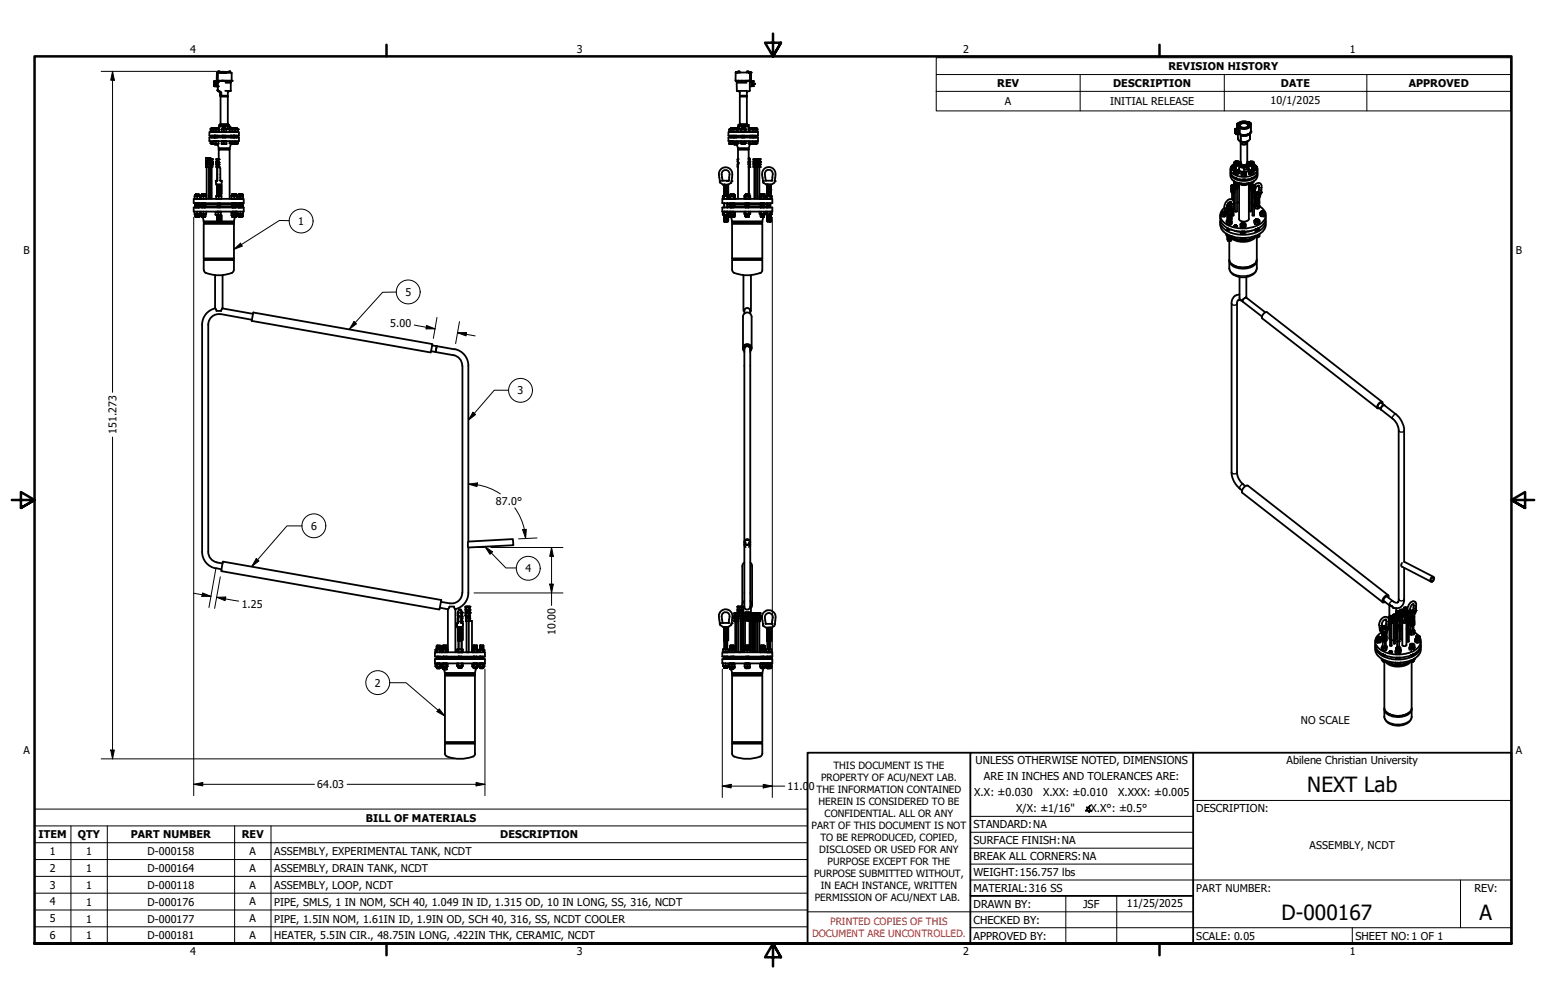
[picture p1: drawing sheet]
<svg xmlns="http://www.w3.org/2000/svg" width="432mm" height="279mm" viewBox="0 0 432 279" stroke-linecap="round" stroke-linejoin="round" font-family="sans-serif">
<defs><g id="words">
<g font-size="5.8">
<text x="365.1" y="221.4">NEXT Lab</text>
<text x="357.9" y="256.9">D-000167</text>
<text x="413.3" y="256.9">A</text>
</g>
<g font-size="3">
<text x="53.1" y="14.7">4</text>
<text x="161.1" y="14.7">3</text>
<text x="269" y="14.7">2</text>
<text x="377" y="14.7">1</text>
<text x="326.3" y="19.6">REVISION HISTORY</text>
<text x="278.5" y="24.3">REV</text>
<text x="280.7" y="29.3">A</text>
<text x="310.1" y="29.3">INITIAL RELEASE</text>
<text x="310.9" y="24.3">DESCRIPTION</text>
<text x="354.8" y="29.1">10/1/2025</text>
<text x="357.8" y="24.3">DATE</text>
<text x="393.4" y="24.3">APPROVED</text>
<text x="83.2" y="62.9">1</text>
<text x="6.6" y="70.9">B</text>
<text x="423.4" y="70.9">B</text>
<text x="113.2" y="82.7">5</text>
<text x="109" y="91.2">5.00</text>
<text x="144.5" y="110.2">3</text>
<text x="32.5" y="121.3" transform="rotate(-90 32.5 121.3)">151.273</text>
<text x="138.5" y="141">87.0°</text>
<text x="86.9" y="148">6</text>
<text x="146.7" y="159.9">4</text>
<text x="67.5" y="169.7">1.25</text>
<text x="155.2" y="177.5" transform="rotate(-90 155.2 177.5)">10.00</text>
<text x="104.7" y="191.9">2</text>
<text x="363.3" y="202.4">NO SCALE</text>
<text x="6.6" y="210.6">A</text>
<text x="272.5" y="213.4">UNLESS OTHERWISE NOTED, DIMENSIONS</text>
<text x="359.3" y="213.4">Abilene Christian University</text>
<text x="423.4" y="210.6">A</text>
<text x="88.6" y="220.2">64.03</text>
<text x="220" y="220.8">11.0</text>
<text x="225.9" y="220.8">0</text>
<text x="274.8" y="218.1">ARE IN INCHES AND TOLERANCES ARE:</text>
<text x="272.1" y="222.5">X.X: ±0.030</text>
<text x="283.8" y="226.8">X/X: ±1/16&quot;</text>
<text x="291.3" y="222.5">X.XX: ±0.010</text>
<text x="303" y="226.8">∡X.X°: ±0.5°</text>
<text x="312.3" y="222.5">X.XXX: ±0.005</text>
<text x="334.1" y="226.9">DESCRIPTION:</text>
<text x="102.2" y="229.6">BILL OF MATERIALS</text>
<text x="271.9" y="231.4">STANDARD:NA</text>
<text x="10.8" y="234.3">ITEM</text>
<text x="13.9" y="239">1</text>
<text x="21.7" y="234.3">QTY</text>
<text x="24.1" y="239">1</text>
<text x="36.5" y="234.3">PART NUMBER</text>
<text x="41.2" y="239">D-000158</text>
<text x="67.5" y="234.3">REV</text>
<text x="69.7" y="239">A</text>
<text x="76.6" y="239">ASSEMBLY, EXPERIMENTAL TANK, NCDT</text>
<text x="139.7" y="234.3">DESCRIPTION</text>
<text x="271.9" y="235.8">SURFACE FINISH:NA</text>
<text x="365.8" y="237.3">ASSEMBLY, NCDT</text>
<text x="13.9" y="243.6">2</text>
<text x="24.1" y="243.6">1</text>
<text x="41.2" y="243.6">D-000164</text>
<text x="69.7" y="243.6">A</text>
<text x="76.6" y="243.6">ASSEMBLY, DRAIN TANK, NCDT</text>
<text x="271.9" y="244.7">WEIGHT:156.757 lbs</text>
<text x="271.9" y="240.3">BREAK ALL CORNERS:NA</text>
<text x="13.9" y="248.3">3</text>
<text x="24.1" y="248.3">1</text>
<text x="41.2" y="248.3">D-000118</text>
<text x="69.7" y="248.3">A</text>
<text x="76.6" y="248.3">ASSEMBLY, LOOP, NCDT</text>
<text x="271.9" y="249.2">MATERIAL:316 SS</text>
<text x="334.1" y="249.2">PART NUMBER:</text>
<text x="411.8" y="249.2">REV:</text>
<text x="13.9" y="253">4</text>
<text x="13.9" y="257.7">5</text>
<text x="24.1" y="253">1</text>
<text x="24.1" y="257.7">1</text>
<text x="41.2" y="253">D-000176</text>
<text x="41.2" y="257.7">D-000177</text>
<text x="69.7" y="253">A</text>
<text x="69.7" y="257.7">A</text>
<text x="76.6" y="253">PIPE, SMLS, 1 IN NOM, SCH 40, 1.049 IN ID, 1.315 OD, 10 IN LONG, SS, 316, NCDT</text>
<text x="76.6" y="257.7">PIPE, 1.5IN NOM, 1.61IN ID, 1.9IN OD, SCH 40, 316, SS, NCDT COOLER</text>
<text x="271.9" y="253.6">DRAWN BY:</text>
<text x="302.5" y="253.6">JSF</text>
<text x="314.8" y="253.4">11/25/2025</text>
<text x="13.9" y="262.4">6</text>
<text x="24.1" y="262.4">1</text>
<text x="41.2" y="262.4">D-000181</text>
<text x="69.7" y="262.4">A</text>
<text x="76.6" y="262.4">HEATER, 5.5IN CIR., 48.75IN LONG, .422IN THK, CERAMIC, NCDT</text>
<text x="271.9" y="262.5">APPROVED BY:</text>
<text x="271.9" y="258.1">CHECKED BY:</text>
<text x="334.1" y="262.5">SCALE: 0.05</text>
<text x="378.6" y="262.5">SHEET NO:1 OF 1</text>
<text x="53.1" y="266.9">4</text>
<text x="161.1" y="266.9">3</text>
<text x="269" y="266.9">2</text>
<text x="377" y="266.9">1</text>
</g>
<g font-size="2.8">
<text x="232.8" y="214.9">THIS DOCUMENT IS THE</text>
<text x="228" y="221.6">THE INFORMATION CONTAINED</text>
<text x="229.4" y="218.3">PROPERTY OF ACU/NEXT LAB.</text>
<text x="228.6" y="225">HEREIN IS CONSIDERED TO BE</text>
<text x="226.7" y="231.7">PART OF THIS DOCUMENT IS NOT</text>
<text x="230.3" y="228.3">CONFIDENTIAL. ALL OR ANY</text>
<text x="228.8" y="238.4">DISCLOSED OR USED FOR ANY</text>
<text x="229.2" y="235">TO BE REPRODUCED, COPIED,</text>
<text x="227.4" y="245">PURPOSE SUBMITTED WITHOUT,</text>
<text x="231.1" y="241.7">PURPOSE EXCEPT FOR THE</text>
<text x="227.6" y="251.8">PERMISSION OF ACU/NEXT LAB.</text>
<text x="229.2" y="248.4">IN EACH INSTANCE, WRITTEN</text>
</g>
<g font-size="2.8" fill="#f00">
<text x="226.8" y="261.9">DOCUMENT ARE UNCONTROLLED.</text>
<text x="231.9" y="258.6">PRINTED COPIES OF THIS</text>
</g>
</g></defs>
<!-- layer: Visible (ANSI) -->
<g fill="none" stroke="#000" stroke-width=".51">
<path d="M58.5 36.9h8.2v1h-8.2zM58.5 38.4h8.2v1h-8.2zM58.8 36.7l.3 .1M58.8 39.4v.7h.9M59.1 36.8h.6zM59.1 38h.7M59.1 35.9h.1M59.1 38h.1M59.1 38.4h.1M59.1 38.1v.1M59.1 38.2v.1M59.1 35.8h.7l-.7 .1"/>
<path d="M59.1 35.8h.2M59.1 36.8h.6M59.1 36.8h.1M59.1 37.9h.3M59.1 35.9h.7M59.1 35.9l-.3 .1M59.1 35.8v.1M59.1 35.8h.7M59.1 38.3v.1M59.1 38v.1M59.1 38.2h.1M59.2 35.9h.6"/>
<path d="M59.4 36v.7M59.4 39.4v.6M59.7 36.1v.8h-.3M59.7 36.1h.3M59.7 36.1h1.4M59.7 39.4v.8M59.8 35.9h-.7M59.8 35.8l-.7 .1M59.8 35.9h.1M59.8 38.1l-.7 .1M59.8 38h-.7M59.8 38.3l-.7 .1"/>
<path d="M59.8 38.2l-.7 .1M59.8 38.4h-.6M59.8 38.3v.1M59.8 38.4h.1M59.8 38.3h.1M59.8 35.8v.1M59.8 38.2v.1M59.8 38.1v.1M59.8 38h.1M59.8 38l-.7 .1M59.8 38.2h-.7M59.8 35.9l.2 .1"/>
<path d="M59.8 38.2h.1M59.8 38v.1M59.9 39.4l-.2 .1M59.9 38l.8-.1-.7 .1M59.9 38.4h.7M59.9 36l.1 .1M59.9 38v.4M59.9 36h.1M59.9 38.2l.1 .1M59.9 38.1l.1 .1M59.9 38.1h.1M60 35.9h.6l-.7 .1"/>
<path d="M60 35.9h.2M60 36.1h.6M60 38.3l-.1 .1M60 35.9v.2M60 38v.1M60 38.2h-.1M60.1 35.9h.7h-.2M60.1 37.9l-.2 .1M60.1 39.4l.2 .1M60.1 23.4h.1M60.3 36.1v.7M60.3 39.5v.6"/>
<path d="M60.4 22.6h-.1M60.4 22.7h-.6v1.4h1M60.4 22.7h.3M60.6 22.5h.2M60.6 37.9l-.6 .1M60.6 39.4l-.3 .1M60.6 35.9h.2M60.6 36h.2M60.6 36l-.6 .1M60.6 36.1h-.5M60.6 35.9l-.6 .1M60.6 38.2l-.6 .1"/>
<path d="M60.6 38.1l-.6 .1M60.6 38h-.6M60.6 38.4h-.3M60.6 38l-.6 .1M60.6 36.1h.4M60.6 36v.1M60.6 38h.1M60.6 38h1.6M60.6 35.9l.1 .1M60.6 38.4h.1M60.6 38.2l.1 .1M60.6 38.1l.1 .1"/>
<path d="M60.7 22.6v.1M60.7 36.1h.1M60.7 35.9h.1M60.7 36h.1M60.7 36l-.8 .1M60.7 36.1h-.1M60.7 38l-.8 .1M60.7 38.2h-.8M60.7 38.3l-.8 .1M60.7 38.3l-.1 .1M60.7 38.2h-.1M60.7 38l-.1 .1"/>
<path d="M60.8 25.3l.1 .2M60.8 24.1h.1M60.8 35.9h.1M60.8 35.8l-.7 .1M60.8 36.1h.1M60.8 39.4l.2 .1M60.8 35.8v.3M60.8 25.3h.1M60.8 25v.3M60.8 22.5h1.4l-.9 .1M60.8 25.3l.7 .3M60.8 36l-.2 .1"/>
<path d="M60.8 35.9h-2v.9h.9M60.8 24.1v1.2M60.8 36v.1M60.9 20.3l-.3 .1-.1 2.2h.7M61 25.5h.2M61 39.4v.8h-1.3M61 36.1l.1 .7h-1.4M61 36.1v.8M61.1 22.8v.1M61.1 22.6v.2zM61.1 22.8l-.1 .1M61.1 36.8v.1"/>
<path d="M61.2 35.4h2.4M61.2 35.3v1.6M61.3 35.2l-.1 .1M61.3 34.9h2.7zM61.3 34.9v.3M61.3 25.6l.3 .4M61.4 20.1l.5 .2M61.4 20.3l-.2-.4-.3 .1-.1 2.5M61.4 20.1h.1M61.4 20.1v.2M61.5 26.5v.1M61.5 25.7v.1"/>
<path d="M61.5 25.7l.1 .1zM61.5 25.6l.2 .1M61.6 34.7l-.2 .2M61.6 34.5h.1M61.6 25.7v1M61.6 27v7.7M61.6 27h2M61.6 34.7h2.1M61.7 26.7l-.1 .3M61.7 26.8h1.8M61.9 36.2h.6M61.9 36.8l.2 .1"/>
<path d="M61.9 36.9v-.8h1.3v.8M61.9 39.5h1.3v.8h-1.3zM61.9 39.6h.6M62.1 20.3l-.2-.2-.1 .3M62.1 20.3h.1M62.1 20.3h.2M62.2 36.1h.5M62.2 38h.7M62.2 38.4h.7M62.2 22.6h.1M62.2 35.9h.1M62.2 38.4h.1"/>
<path d="M62.2 38.3h.1M62.2 38.2h.1M62.2 38v.1M62.2 22.5l1 .1zM62.2 35.8h.7zM62.2 35.9l.7-.1v.2M62.2 36h.7M62.2 38.3h.7M62.2 38.1v.1M62.2 36v.1M62.2 35.9v.2M62.2 38.3v.1"/>
<path d="M62.2 38h.1M62.2 38.2v.1M62.3 20.3h.2M62.3 20.3h.1M62.3 39.4h.6l-.4 .1M62.4 37.9l-.2 .1M62.5 20.3h.1M62.5 36.8l-.1 .1M62.5 36.2h.7M62.5 36.8l.2 .1M62.5 39.6h.7M62.5 20.3h1.8"/>
<path d="M62.5 36.2v.6M62.5 39.6v.6M62.7 20.3v.1M62.7 36.1h.2M62.7 36.1h-.4M62.7 35.9h.2M62.8 20.3h-.1M62.9 20.3h.1M62.9 20.3v.1M62.9 35.9l-.7 .1M62.9 36.1h-.1M62.9 38.2h-.7"/>
<path d="M62.9 38l-.7 .1M62.9 38.4h-.2M62.9 38.3l-.7 .1M62.9 39.4v.1M62.9 38h1.6M62.9 38.4h.1M62.9 36h.1M62.9 36.1h.1M62.9 38.3v.1M62.9 38.2h.1M62.9 38v.1M62.9 20.3h-.2"/>
<path d="M62.9 35.9h-.2M62.9 36l-.2 .1M62.9 35.9h-.7h.5M62.9 36l-.7 .1M62.9 38.1l-.7 .1M62.9 38.2l-.7 .1M62.9 35.9h.1M62.9 36v.1M62.9 38.1v.1M62.9 38.2v.1M63.1 20.3h.3M63.2 22.6l.9-.1-.7 .1"/>
<path d="M63.2 36.8l-.1 .1M63.5 26.8l.1 .2M63.5 26.7v.1M63.6 20.3v-.2l.3 .2M63.6 34.7l.2 .2M63.6 35.4h.5M63.6 25.7v1h-2.1l.1-.4M63.6 35.4v.7h.5M63.6 27v7.5M63.6 34.5l.1 .2M63.6 34.5h.1M63.7 34.7h.1"/>
<path d="M63.7 25.6l-.1 .1M64 34.9v.3M64 20.3v-.4h.3v.4M64.1 35.3v.1M64.1 22.6h.4M64.1 36.1h.7M64.1 36.8h.7M64.1 36.1h1.4M64.1 39.4v.7h1.4M64.1 35.4v1.5M64.3 22.6l.4-.1-.2 .1M64.4 20.3l.3 .1v2.2"/>
<path d="M64.4 25.4l-.6 .2M64.5 22.7v2.7l-1.6-.1M64.5 23.1h-1.5M64.5 36.1h.5h-.3M64.5 38.4h.7M64.5 36.1h.1M64.5 35.9h.1M64.5 38.4h.1M64.5 38.3h.1M64.5 38.2h.1M64.5 38v.1M64.5 22.7h.1"/>
<path d="M64.5 36h.7M64.5 38.3h.7M64.5 38h.7M64.5 35.9l-.2 .2 .2-.1M64.5 22.6v.1M64.5 36v.1M64.5 38.3v.1M64.5 38h.1M64.5 38.1v.1M64.5 38.2v.1M64.6 37.9l-.1 .1M64.8 36.1h.7"/>
<path d="M64.8 36.8h.7M64.8 36.1v.7M64.8 39.4v.6M65 35.9h.3M65.2 35.8l-.7 .1M65.2 36.1h.1M65.2 35.9h-.7h.5M65.2 38.2h-.7M65.2 38l-.7 .1M65.2 37.9l-.7 .1M65.2 38.4h-.2M65.2 38.3l-.7 .1"/>
<path d="M65.2 35.8h.1M65.2 35.9h.1M65.2 36h.1M65.2 37.9l.1 .1M65.2 38h.1M65.2 36h.3M65.2 38.4h.1M65.2 35.8v.3M65.2 37.9v.1M65.2 38.3v.1M65.2 38.2h.1M65.2 38v.1"/>
<path d="M65.2 35.9h-.2M65.2 35.9l-.7 .1M65.2 36l-.2 .1h.2M65.2 36l-.7 .1M65.2 38h-.7M65.2 38.1l-.7 .1M65.2 38.2l-.7 .1M65.2 38.2v.1M65.2 36v.1M65.2 38.1v.1M65.3 35.9l-.8 .1M65.3 35.8l-.1 .1"/>
<path d="M65.3 36l.1 .1M65.3 35.8l-.8 .1M65.3 35.8v.2M65.3 38v.4M65.4 35.9l.8-.1zM65.4 38.4h.8M65.4 36.1h.1M65.4 35.9h.1M65.4 38.2h.1M65.4 38l.1 .1M65.4 38.4h.1M65.4 38.3h.1"/>
<path d="M65.5 35.9l.6-.1v.2M65.5 36h.6M65.5 38h.6M65.5 38.3h.6M65.5 36.1v.8l1-.1M65.5 39.4v.7M65.5 36.1h.7M65.5 36.1h1M65.5 36l-.1 .1M65.5 35.9v.2M65.5 38.3v.1M65.5 38h-.1"/>
<path d="M65.5 38.1l-.1 .1M65.5 38.2l-.1 .1M65.7 37.9l-.2 .1M65.8 36.1v.7M65.8 39.4v.6M66 35.9h.2M66.1 36.1h-.4M66.1 35.9l-.6 .1M66.1 36.1h.1M66.1 38.2h-.6M66.1 38l-.6 .1M66.1 38.4h-.1"/>
<path d="M66.1 38.3l-.6 .1M66.1 38h.1M66.1 38.4h.1M66.1 36h.1M66.1 38.3l.1 .1M66.1 38.2h.1M66.1 38l.1 .1M66.2 35.9h-.2M66.2 35.9l-.8 .1M66.2 36l-.8 .1M66.2 35.9h-.8h.6M66.2 38h-.8"/>
<path d="M66.2 38.1l-.8 .1M66.2 38.2l-.8 .1M66.2 36.1h.3M66.2 35.9h.1M66.2 36l-.1 .1M66.2 38.1l-.1 .1M66.2 38h-.1M66.2 38.2l-.1 .1M66.5 39.4v.7h-1M66.5 36.1v.8M203.5 36.9h8.2v1h-8.2zM203.5 38.4h8.2v1h-8.2z"/>
<path d="M203.6 36.2l1-.1-.6 .1M203.6 36.2h.4M203.6 36.8l.2 .1M203.6 39.6l.9-.1-.5 .1M203.6 39.6h.4M203.6 36.8l.1 .1M203.6 36.2v.6M203.6 39.6v.6M204 35.9h.3M204 35.9h.1M204 36.1h.2M204 38.1l.9-.1-.9 .2"/>
<path d="M204 38.2h.9zM204 38.4l.9-.1zM204 39.4h.5v.6M204 36.8l.3 .1M204 36.8l-.1 .1M204 36.1h.1M204 38h.1M204 36.2v.6M204 38.1v.1M204 39.6v.6M204 38.2h.1M204 35.9l.1 .1"/>
<path d="M204 37.9l.1 .1M204 38.2l.1 .1M204.1 35.9l.7-.1-.7 .1M204.1 35.8h.7zM204.1 39.4h.2M204.1 38.3h.8M204.1 38h.8M204.1 38h-.1M204.1 35.9h.2M204.1 36.1h.1M204.1 38v.2M204.1 35.9h-.1"/>
<path d="M204.1 36l-.1 .1M204.1 38.3v.1M204.2 36.1h.6M204.3 35.9h.5M204.4 37.9l-.3 .1M204.5 36.1h.4M204.5 36.8h.4M204.5 36.1h1.4M204.5 36.1v.7M204.5 36.8l.2 .1M204.7 35.8l-.6 .1M204.8 35.9l-.7 .1"/>
<path d="M204.8 36.1h-.6M204.8 38h-.7M204.8 38.4h-.6M204.8 38.2l-.7 .1M204.8 38.4h-.1M204.8 38.2h-.7M204.8 38h.1M204.8 38.2h.2M204.8 35.9l.1 .1M204.8 38v.4M204.8 36.1h.1M204.9 36l-.8 .1"/>
<path d="M204.9 36l-.9 .1M204.9 38h-.9M204.9 38.3l-.1 .1M204.9 36l-.1 .1M204.9 35.9h.3M204.9 35.9h.1M204.9 36.1h.1M204.9 38.4h.8M204.9 36.1h.8M204.9 36.8h.8M204.9 36.1v.7M204.9 38v.4"/>
<path d="M204.9 39.4v.6M204.9 35.9l.1 .1M204.9 37.9l.1 .1M204.9 38.2l.1 .1M205 35.9l.7-.1-.7 .1M205 35.8h.7zM205 38.3h.7M205 38h.7M205 38h-.1M205 38l-1 .1M205 35.9h.2M205 36.1h.1"/>
<path d="M205 38v.2M205 35.9h-.1M205 36l-.1 .1M205 38.3l-.1 .1M205 36.1h.7M205.2 35.9l.5 .1M205.3 37.9l-.3 .1M205.5 20.3l-.1 2.2h.2M205.5 20.3h.2M205.5 20.3h.1M205.5 22.5l.1 .1M205.5 20.2v.1"/>
<path d="M205.6 20.3h.1M205.6 22.5h1.5l-.9 .1M205.6 22.6h.6M205.6 20.3l-.1 .1M205.7 20.3h.1M205.6 35.8l-.6 .1M205.6 22.5v.1M205.7 35.9l-.7 .1M205.7 36.1h-.5M205.7 38.1l-.7 .1M205.7 38h-.7M205.7 38.2l-.7 .1"/>
<path d="M205.7 38.4h-.2M205.7 38.2h-.7M205.7 38l-1.6 .2M205.7 36.1h.1M205.7 36.8h.4M205.7 36.1h.2M205.7 38h1.4M205.7 35.9h.1M205.7 38.3h.1M205.7 38h.1M205.7 38.1h.1M205.7 36.1v.7"/>
<path d="M205.7 38v.4M205.7 39.4v.7M205.7 38.2h.1M205.7 35.9v.1M205.7 22.7h.1M205.7 22.7l.1 2.7 2.8-.1M205.7 36l-.7 .1M205.7 36l-.8 .1M205.7 38h-.8M205.7 38l-.8 .1M205.7 38.2h-.8M205.7 38.3l-.8 .1"/>
<path d="M205.7 38.1l-.8 .1M205.7 36l.1 .1M205.7 36v.1M205.7 38.3v.1M205.8 20.3v-.2h.3v.2M205.8 23.1h2.7M205.8 36.1h-.1M205.8 25.3l.7 .3M205.9 20.3h2.8M205.9 20.3h-.2M205.9 36.1h.2M206 36.9l.1-.1z"/>
<path d="M206 36.1h.1M206.1 35.4h.4M206.1 36.1v.7M206.1 39.4v.6M206.1 36.8v.1M206.2 35.3l-.1 1.6M206.2 22.5v.1M206.2 20.3v-.4h.3l.1 .4M206.2 35.2v.1M206.2 34.9v.3M206.5 35.4h1.1M206.5 35.4v.7h.7"/>
<path d="M206.5 25.6l.1 .1M206.6 34.7h2.1M206.6 34.7h.1M206.6 34.7l-.3 .2M206.6 34.5h.1M206.6 27h2M206.6 25.7v1h2M206.6 27v7.5M206.6 34.5v.2M206.7 26.7l-.1 .3M206.7 26.8h1.8M206.8 36.8h.3"/>
<path d="M206.8 39.4v.6M206.8 36.8l.1 .1M206.9 36.1h-.1v.7M206.9 36.1h1.4M206.9 36.1h.2M207.1 22.6h1.2M207.1 35.9h.3M207.1 36.1h.8M207.1 35.9h.1M207.1 36.8h.8M207.1 38h.1M207.1 38.1h.1"/>
<path d="M207.1 39.4v.6M207.1 35.9l.1 .1M207.1 38.2h.1M207.1 37.9l.1 .1M207.1 38.4h.1M207.1 38.2l.1 .1M207.2 35.9l.7-.1-.7 .1M207.2 38.3h.8M207.2 38h.8M207.2 38h-.1M207.2 35.9h.2M207.2 36.1l-.1 .7"/>
<path d="M207.2 38v.2M207.2 35.9h-.1M207.2 36l-.1 .1M207.2 38.3l-.1 .1M207.3 22.6h.9M207.4 35.9h.5M207.5 37.9l-.3 .1M207.6 35.4h1.5M207.6 35.4v.4M207.8 35.8l-.6 .1M207.9 35.9l-.7 .1M207.9 36.1h-.4"/>
<path d="M207.9 35.8l-.7 .1M207.9 38h-.7M207.9 38.4h-.6M207.9 38.2l-.7 .1M207.9 38.4h-.1M207.9 38.2h-.7M207.9 36.8h.4M207.9 36.1h.4M207.9 38h1.5M207.9 36.1v.7M207.9 38v.4M207.9 39.4v.7"/>
<path d="M207.9 36.1h.1M207.9 35.9l.1 .1M207.9 38.2h.1M208 36l-.8 .1M208 36l-.9 .1M208 38h-.9M208 38l-.9 .1M208 38.2h-.9M208 38.3l-.9 .1M208 38.1l-.9 .1M208 38.1l-.8 .1M208 38l-.8 .1"/>
<path d="M208 36l-.1 .1M208 38v.1M208 38.3l-.1 .1M208.3 36.1v.7M208.3 39.4v.6M208.3 36.8l-.1 .1M208.5 26.8l.1 .2M208.6 20.3h.1M208.6 25.7l-.1 1.1M208.6 27v7.5M208.6 34.5l.1 .2M208.6 34.7l.2 .2"/>
<path d="M208.6 34.5h.1M208.7 20.3v-.4h.3v.4M208.7 34.7h.1M208.7 25.6l-.1 .1M209 34.9h-2.8h2.8M209 34.9v.3M209 35.2v.1M209 36.8h.2M209 20.3h.2M209 35.3l.1 .1M209 36.1v.7M209 39.4v.7"/>
<path d="M209 36.8h.1M209.1 20.3h.1M209.1 36.8l.2 .1M209.1 36.8h.1M209.1 35.4v.7M209.1 36.8v.1M209.1 36.8l.1 .1M209.2 22.6l-.9-.1 1.4 .1M209.2 20.3v-.2h.2l.1 2.4M209.2 36l-.2 .1M209.2 36h1.3M209.2 36l.2 .1"/>
<path d="M209.2 36.8h1.3M209.2 22.5h.1M209.2 22.5v.1M209.3 22.5h.2M209.4 25.3l-.7 .3M209.4 22.9h.1M209.4 35.9h.8M209.4 35.9h.3M209.4 36.1v.8l.8-.1M209.4 36.8h.7M209.4 38.4l.8-.1zM209.4 36h.1"/>
<path d="M209.4 36.8h-.2M209.4 36.8h.8M209.4 36.1h.8M209.4 36.8l-.1 .1M209.4 35.9h.1M209.4 38h.1M209.4 36.8h.1M209.4 22.7v2.6M209.4 38.1v.1M209.4 39.4v.7M209.4 38.2l.1 .1M209.4 38.2h.1"/>
<path d="M209.4 35.9l.1 .1M209.4 37.9l.1 .1M209.4 22.7h.1M209.4 20.3h.1M209.5 36h.7M209.5 38h.7h-.8M209.5 38.3h.6M209.5 38h-.1M209.5 38.3l-.1 .1M209.5 38v.2M209.5 35.9h-.1M209.5 22.9v-.2h.9v.4"/>
<path d="M209.6 20.2l-.2 .1M209.6 20.2l.1 .1M209.6 20.2l.1 2.3M209.7 22.5h.1M209.7 20.3h.1M209.7 36h.5M209.7 20.3v2.2h-.2M209.8 37.9l-.3 .1M210.1 23.4h.8zM210.1 35.8l.1 .1M210.1 35.9h.1M210.1 35.8l-.7 .1"/>
<path d="M210.1 35.9l-.6 .1M210.1 35.8l-.6 .1M210.1 38.2h-.7M210.1 36.8l-.3 .1M210.1 38h-.6M210.1 38.4h-.6M210.1 38.2l-.6 .1M210.1 38.4h-.1M210.1 38.2h-.6M210.1 36.8v.1M210.1 36.8h.3M210.1 38h.2"/>
<path d="M210.1 36h.2M210.1 38.3h.1M210.1 36.8h.1M210.1 38v.3M210.1 38.4h.1M210.2 23l.1 .4M210.2 22.7a.86 .86 0 0 0 0 1.4M210.2 35.9l.1 .1M210.2 36h.1M210.3 38h.1M210.2 37.9l.1 .1M210.2 35.9h-.5"/>
<path d="M210.2 38l-.8 .1M210.2 38.1l-.8 .1M210.2 38.1l-.7 .1M210.2 35.9v.1M210.2 36.8h.4M210.2 36.1h.4M210.2 36.1v.7M210.2 38v.1M210.2 39.4v.8M210.2 38.3l-.1 .1M210.2 38h.1M210.3 23.4l-.1 .4"/>
<path d="M210.3 38v.4M210.4 23.4l-.1-.3a.4 .4 0 0 0-.3 .3 .4 .4 0 0 0 .2 .4l.2-.4M210.4 35.9h.2M210.4 35.9h.1M210.4 36.8h.7M210.4 36.8h.1M210.4 36h.1M210.4 38h.1M210.4 38.1v.1M210.4 38.2h.1M210.4 38.2v.1M210.4 35.9v.1"/>
<path d="M210.4 37.9v.1M210.4 38.4h.1M210.4 23.4l-.2-.7a.86 .86 0 0 0 0 1.4l.2-.7M210.4 23.7v.4h-1M210.4 35.9l.7-.1-.7 .1M210.4 36l.7-.1zM210.4 35.8h.7zM210.4 36h.8M210.4 38.3h.8M210.4 38h.8M210.4 38v.2M210.4 38.3v.1"/>
<path d="M210.5 36l1.1 .1M210.5 36.8h.6M210.5 36.1h.6M210.5 36l.1 .1M210.6 36.1v.7M210.6 39.4v.7M210.6 36.8h-.1M210.6 35.9l.6 .1M210.7 36h.5M210.8 37.9l-.4 .1M211.1 35.8l-.7 .1M211.1 36.8l-.3 .1"/>
<path d="M211.1 38h-.7M211.1 38.4h-.6M211.1 38.2l-.7 .1M211.1 38.4h-.1M211.1 38.2h-.7M211.1 36.8v.1M211.1 36.8h.5M211.1 36.1h.5M211.1 38h.1M211.1 36h.1M211.1 36.1v.7M211.1 38v.4"/>
<path d="M211.1 39.4v.7M211.1 38.2h.1M211.2 38h-.8M211.2 38l-.8 .1M211.2 38.2h-.8M211.2 38.3l-.8 .1M211.2 38.1l-.8 .1M211.2 38v.1M211.2 38.3l-.1 .1M211.6 36.8h-1.1M211.6 36.1v.7M211.6 39.4v.6"/>
<path d="M344.9 36.6l.3 .1v.6zM345 36.5v-.1a.53 .53 0 0 1 .1 .9M345 36.7l.2 .4zM345.1 36.8v.2M345.1 37h.1M345.1 36.8h.1M345.1 36.7v.1M345.1 37l.1 .1M345.5 35.8l-.6 .3v1l.3 .4 .6-.1M345.6 35.1l-.1 1.8 .2 .1M345.6 35.1h.1M345.6 35.1l.1-.2 .1 .2"/>
<path d="M345.8 37.2v1.5a1.95 1.95 0 0 0 2.9 .6M345.8 34.7l-.2-.2-.1 2.1M345.9 35.4l-.2-.1v1.8l.2 .2M345.9 37.3h.1M345.9 37.3l.2 .1M345.9 35.4h.1M346 34.5a1.9 1.9 0 0 1 3 .4 1.8 1.8 0 0 1-3.1 0zM346.1 35.6l-.2-.1v1.8M346.1 35.8h.1M346.1 35.8v1.7l.5 .2M346.2 35.7l.1 .1zM346.2 34.9l.4-.4 .7-.1a.96 .96 0 0 1 1.3 .9l-.7 .4h-.9l-.6-.3z"/>
<path d="M346.3 35.8v.1M346.5 39.5h.1M346.5 39.8a.98 .98 0 0 0 .9 .7 .98 .98 0 0 0 1-.7M346.5 39.5a.94 .94 0 0 0 .9 .8 .94 .94 0 0 0 1-.8M346.5 39.9v5.8M346.6 37.7l.9 .1M346.6 37.7h.1M347.4 37.7l.1 .1M347.5 37.8h.1M347.7 37.7l-.1 .1M348.4 37.6h.1M348.4 39.9v5.8"/>
<path d="M348.4 37.6l-.8 .2M348.4 37.6l.7-.5v1.8M348.6 34.1l-1.6-.2-.8 .3-.4 .3M348.6 34.1h.1M348.6 34.1v.1M348.7 34.2h.1M348.7 34.2h.2l.3 .3M348.7 34.1v.1M349.1 35v-.3l.3 .1v2l-.3 .4M349.1 38.9h.1M349.1 38.9a1.99 1.99 0 0 1-2.6 .6M349.1 37.3l-1.1 .7-1.5-.2"/>
<path d="M349.1 34.7l.1-.2 .1 .3M54.1 55.6h14v1.2h-14zM54.1 58h14v1.1h-14zM54.4 59.1v.8h1.4v-.8M54.4 59.8h.7M54.4 54.7h1.4v.9h-1.4zM54.4 54.8h.7M54.4 55.5h.7M54.6 56.8h.1M54.6 54.4h.9M54.6 57.1h.1M54.6 57.8h.1"/>
<path d="M54.6 54.4h.1M54.7 54.4h.9M54.7 54.5h.9M54.7 54.7h.9M54.7 57h.9M54.7 57.2h.9M54.7 57.3h.9M54.7 57.5h.9M54.7 57.6h.9M54.7 57.8h.9M54.7 59.9h.9M54.7 59.9h.3"/>
<path d="M54.7 56.8h.8zM54.7 54.3h.2zM54.7 59.9h.6M54.7 55.6h.1M54.7 54.3v.1M54.7 57.7l-.1 .1M54.9 55.6h.2M55.1 56.8l-.5 .1 1-.1M55.1 59.8h.7M55.1 54.8h.7M55.1 55.5h.7M55.1 54.8v.7"/>
<path d="M55.1 59.1v.7M55.5 59.9l-.8 .1M55.5 57.9l-.3 .1M55.5 57.8h-.8M55.5 57.7h-.8M55.5 57.5l-.8 .1M55.5 57.4l-.8 .1M55.5 57.3h-.8M55.5 57.2h-.8M55.5 57l-.8 .1M55.5 56.9l-.8 .1M55.5 54.6l-.8 .1"/>
<path d="M55.5 54.5h-.8M55.5 54.4h-.8M55.5 57.9l-.1 .1M55.5 54.4h.1M55.5 57.7h1M55.5 59.9h.1M55.5 57.8h.1M55.5 57.5h.1M55.5 57.4h.1M55.5 57.3h.1M55.5 57h.1M55.5 56.9h.1"/>
<path d="M55.5 57.9h.1M55.5 54.5h.1M55.5 54.6h.1M55.5 56.8h.1M55.5 54.6l.1 .1M55.5 59.9l.1 .1M55.5 57.9v.1M55.5 57.7h.1M55.5 57.5l.1 .1M55.5 57.4l.1 .1M55.5 57.2h.1M55.5 57l.1 .1"/>
<path d="M55.5 56.9l.1 .1M55.6 59.9l-.9 .1M55.6 57.8l-1 .2M55.6 57.7l-1 .1M55.6 57.6l-.9 .1M55.6 57.5l-.9 .1M55.6 57.3l-.9 .2M55.6 57.2l-.9 .1M55.6 57.1l-.9 .1M55.6 57l-1 .1M55.6 56.8l-.9 .2M55.6 54.7h-.8"/>
<path d="M55.6 54.5l-.9 .2M55.6 54.4l-.9 .1M55.6 57.1l-1 .1M55.6 56.8v.3M55.6 57.7v.3M56.1 54.8h.7M56.1 55.5h.7M56.1 54.7h1.5M56.1 59.1v.8h1.5v-.8M56.1 59.8h.7M56.1 54.7v.9M56.4 57.6l.9-.1z"/>
<path d="M56.4 57.5l.9-.1zM56.4 57.3h.9zM56.4 57.1l.9-.1zM56.4 57l.9-.1zM56.4 54.6l.9-.1zM56.4 57h.9zM56.4 57.3l.9-.1zM56.4 57.4l.9-.1zM56.4 57.5h.9zM56.4 57.7l.9-.1zM56.4 57.8l.9-.1zM56.4 54.3h.9"/>
<path d="M56.4 54.7h-.3M56.4 59.9h.1M56.4 57.8h.1M56.4 57.7h.1M56.4 57.6h.1M56.4 57.5h.1M56.4 57.3h.1M56.4 57.2h.1M56.4 57h.1M56.4 57.4h.1M56.4 56.9h.1M56.4 57.9h.1"/>
<path d="M56.4 54.5h.1M56.4 54.6h.1M56.4 54.7h.1M56.4 56.8h.1M56.4 54.4h.1M56.4 57.6l.1 .1M56.4 57.3l.1 .1M56.4 57.2l.1 .1M56.4 57.1l.1 .1M56.4 54.5l.1 .1M56.4 54.4l.1 .1M56.4 54.3l.1 .1"/>
<path d="M56.5 59.9h.3M56.5 56.8h.7v1.2M56.5 54.4l.1-.1zM56.5 54.2h.1l-.2 .1M56.5 54.7h-.4M56.5 57.1l-1 .1M56.5 54.3v.4M56.5 59.9l-.1 .7M56.5 54.2l.8 .1M56.5 54.2l-.1 .1M56.8 56.8h-.4v1.2l.9-.1M56.8 54.8h.8"/>
<path d="M56.8 55.5h.8M56.8 59.8h.8M56.8 54.8v.7M56.8 59.1v.7M57.1 59.9h-.6M57.1 56.8h-.7M57.1 54.3h.1M57.2 59.9l-.7 .1M57.2 57.8h-.7M57.2 57.2h-.7M57.2 54.7h-.7M57.2 54.4l-.7 .1"/>
<path d="M57.2 57.8l-.7 .1M57.2 57.1l-.7 .1M57.2 54.5h-.7M57.2 54.4h-.7M57.2 54.4h.1M57.2 54.3l.1 .1M57.2 54.7h.4M57.2 57.1h.1M57.2 59.9h.1M57.2 57.8h.1M57.2 54.5h.1M57.2 54.5v.2"/>
<path d="M57.2 59.9v.7M57.3 56.8v.3h3.4M57.3 54.4h-.9M57.3 54.6h.1M57.3 54.5h.1M57.3 54.4h.1M57.3 54.3l-.9 .1M57.3 59.9l-.9 .1M57.3 57.8h-.9M57.3 57.7h-.9M57.3 57.2h-.9M57.3 54.4v.3h-.7"/>
<path d="M57.3 54.6l-.9 .1M57.3 54.5h-.9M57.3 54.4l-.9 .1M57.3 54.7h-.9M57.3 56.8l-.9 .1M57.3 57.1l-.9 .1M57.3 57.8l-.9 .1M57.3 59.9h-.9M57.3 57.9l-.2 .1M57.3 56.8l-.8 .1M57.3 54.6l-.8 .1M57.3 54.6l.3 .1"/>
<path d="M57.3 56.8v1.1M57.3 59.9v.7M57.5 46.6h1M57.5 45.8h1M57.5 45.8v.8M57.5 46.6h.5M57.5 44.3h1.1M57.5 45h1M57.5 44.2v.8M57.5 44.1v.1M57.5 45.3h1M57.5 45.5h.5"/>
<path d="M57.5 45.2v.4h1l-.5-.1M57.5 45.8h1.1M57.5 46.6v.1M57.5 44.2h1.1M57.5 45.2h1.1M57.6 45.7h.9M57.6 45.8h.9M57.6 45.7h.8M57.6 45.1h.9M57.6 45h.9zM57.6 45.1h.9h-.3M57.6 45.7v.1"/>
<path d="M57.6 54.7v.9M57.7 45l-.1 .1M57.7 45.1v.1M57.7 45.6v.1M57.7 46.7v8.9M58 46.6h.5M58 44.3v.7M58 45.3v.2M58 45.8v.8M58.4 46.7v8.9M58.4 45.7h.1M58.5 46.7h-1h1.1"/>
<path d="M58.5 45l-.9 .1M58.5 45.1h-.9M58.5 45.8h-.8M58.5 45.7l-.9 .1M58.5 45.7h-.9M58.5 46.6h.8M58.5 46v.6M58.5 46.6h.4M58.5 44.5h.8M58.5 45.1h.8M58.5 44.5v.6M58.5 44.4v.1"/>
<path d="M58.5 45.5h.8M58.5 45.7h.4M58.5 45.1v.2M58.5 45.4v.3M58.5 46h.1M58.5 46.6v.1M58.5 45.8h.7M58.5 46h.8M58.5 45.4l.8 .1M58.5 45.8h.1M58.5 45.3v.1M58.5 45.7v.1"/>
<path d="M58.5 45.9h.7M58.5 46h.7M58.5 45.3h.7M58.5 45.9l.1 .1M58.5 45.8l.1 .1M58.6 44.1h-1.1h1.1M58.6 44.2v.2M58.6 45.1h.5M58.6 45.2h.6M58.6 45.1h.6M58.6 45.3h-.1M58.6 44.1v.1"/>
<path d="M58.6 45.3v.1M58.6 45.7v.1M58.6 45.1l-.1 .2M58.7 46h.6M58.7 46h-.2M58.7 46h.5M58.7 46.7v8.9M58.8 40h.6M58.9 46.6h.4M58.9 45.7h.4M58.9 44.5v.6M58.9 45.5v.2"/>
<path d="M58.9 46v.6M59.1 45.3h.1M59.1 40.1h1.2M59.1 40.1h.1M59.1 40.1l.7 .1M59.1 46.7v8.9M59.2 45.3h.1M59.2 45.8h.1M59.2 45.3v.1M59.2 45.7v.1M59.2 45.2l-.7 .1M59.2 45.1l-.7 .1"/>
<path d="M59.2 45.3h-.7M59.2 45.9l-.6 .1M59.2 45.8l-.6 .1M59.2 45.8h-.6M59.2 45.1v.2M59.2 45.8v.2M59.3 46.7h-.8h.8M59.3 46v.6M59.3 46.6v.1M59.3 44.4h-.8h.8M59.3 45.1h-1.7M59.3 44.5v.6"/>
<path d="M59.3 45.5v.2h-.8M59.3 44.4v.1M59.4 40l.3 .1M59.6 40.2h.2M59.7 40.2h-.6h.7M59.7 40.1h-.6M59.9 40.3h.8M59.9 40.3h.1M60 40.2v.1M60 40.3h.6M60.2 59.2v.8h1.5v-.8M60.2 59.2h.8"/>
<path d="M60.2 59.9h.8M60.2 59.2h1.5M60.3 40.1h.7M60.4 54.8h.7M60.4 55.5h.7M60.4 55.6v-.9h1.4v.9M60.5 46.6h.6M60.5 46v.6M60.5 46.6h.4M60.5 46.6v.1M60.5 44.5h.6M60.5 45.1h.6"/>
<path d="M60.5 44.5v.6M60.5 44.4v.1M60.5 45.5l.6-.1h-.6v.3h.6h-.2M60.5 45.7h.4M60.5 40.3h.2M60.5 45.1h.1M60.5 45.8h.6l-.5 .1M60.5 45.9h.6M60.5 46h.6h-.5M60.5 45.8h.6M60.5 45.3l.1 .1M60.5 45.8h.1"/>
<path d="M60.5 45.2h.1M60.5 45.9l.1 .1M60.5 45.8l.1 .1M60.6 45.3h.4M60.6 45.1h.5M60.6 45.2h.5M60.6 45.7l-.1 .1M60.6 45.3h-.1M60.6 45.8h.5M60.6 45.1l-.1 .2M60.6 46h.5M60.6 46h-.1"/>
<path d="M60.6 40.2l-.6 .1M60.6 50.5h-.3l.2 1.1h1.3l.2-1.1h-.4M60.6 46.7v3.8M60.6 51.6v3.1M60.6 40.3l.2-.1 .3 1.2M60.6 54.3h.4M60.6 59.2h.1M60.6 54.2h.1M60.6 54l.1 .1M60.6 52.6l.1 .1M60.6 52.5l.1 .1M60.6 52.4l.1 .1"/>
<path d="M60.6 52.3h.1M60.6 52l.1 .1M60.6 51.9h.1M60.6 51.8h.1M60.6 53.9l.1 .1M60.6 53.5l.1 .1M60.6 53.4l.1 .1M60.6 53.3h.1M60.6 52.1l.1 .1M60.6 53.1l.1 .1M60.6 52.9l.1 .1M60.6 52.8h.1"/>
<path d="M60.6 53l.1 .1M60.6 53.8h.1M60.6 53.7h.1M60.6 40.2l.1 .1M60.7 57.7h-4.2M60.7 51.6v.1M60.7 51.7h.9M60.7 59.2h.9M60.7 40.3h-.7M60.7 40.3h-.1M60.7 51.7l-.1 .1M60.7 53.8l-.1 .1"/>
<path d="M60.7 54h-.1M60.7 54.1l-.1 .1M60.7 54.2l-.1 .1M60.7 53.1h-.1M60.7 53.2l-.1 .1M60.7 53.3l-.1 .1M60.7 53.5h-.1M60.7 53.6l-.1 .1M60.7 53.7l-.1 .1M60.7 53h-.1M60.7 52.8l-.1 .1M60.7 52.7l-.1 .1"/>
<path d="M60.7 52.6h-.1M60.7 51.8l-.1 .1M60.7 51.9l-.1 .1M60.7 52.1h-.1M60.7 52.2l-.1 .1M60.7 52.3l-.1 .1M60.7 52.5h-.1M60.7 54.3v.4M60.7 56.8v1.2M60.7 59.1v.1M60.8 59.1l-.1 .1M60.9 46.6h.2"/>
<path d="M60.9 44.5v.6M60.9 45.5v.2M60.9 46v.6M61 59.1l-.3 .1M61 59.2h.6M61 59.2h.7M61 59.9h.7M61 59.2v.7M61 54.3h.5M61 54.3v.4M61 56.8v1.2M61.1 46.7v-4.9h3v13.8"/>
<path d="M61.1 46.7h-.6h.6M61.1 44.4h-.6h.6M61.1 45.2l-.6 .1M61.1 45.1l-.6 .1h.6M61.1 45.3h-.6M61.1 45.9l-.5 .1M61.1 45.8h-.5M61.1 54.8h.7M61.1 55.5h.7M61.1 46h-.6M61.1 41.4h3M61.1 41.7h3"/>
<path d="M61.1 41.4v.3M61.1 54.8v.7M61.1 41.7l.1 .1M61.3 54.3h.2M61.3 54.3v.4M61.3 56.8v1.2M61.5 51.6l-.8 .1M61.5 57.7h3.3v.3l1-.2M61.5 54.2h-.8M61.5 54l-.8 .1M61.5 53.9l-.8 .1M61.5 53.8h-.8"/>
<path d="M61.5 53.7h-.8M61.5 53.5l-.8 .1M61.5 53.4l-.8 .1M61.5 53.3h-.8M61.5 53.1l-.8 .1M61.5 53l-.8 .1M61.5 52.9l-.8 .1M61.5 52.8h-.8M61.5 52.6l-.8 .1M61.5 52.5l-.8 .1M61.5 52.4l-.8 .1M61.5 52.3h-.8"/>
<path d="M61.5 52.1l-.8 .1M61.5 52l-.8 .1M61.5 51.9h-.8M61.5 51.8h-.8M61.5 50.4v-3.3l-.4-.4-.4 .4-.1 3.4M61.6 50.5h.1M61.5 57.1h3.5M61.5 52.5l.1 .1M61.5 53.5l.1 .1M61.5 53.4l.1 .1M61.5 53.3h.1M61.5 53.1l.1 .1"/>
<path d="M61.5 52.9l.1 .1M61.5 52.8h.1M61.5 52.6l.1 .1M61.5 52.4l.1 .1M61.5 52.1l.1 .1M61.5 52l.1 .1M61.5 51.8h.1M61.5 54.2h.1M61.5 53.9l.1 .1M61.5 53l.1 .1M61.5 54l.1 .1M61.5 53.8h.1"/>
<path d="M61.5 53.7h.1M61.5 52.3h.1M61.5 51.9h.1M61.5 54.3v.4M61.5 56.8v1.2M61.6 53.1h-1M61.6 53.2l-1 .1M61.6 53.3l-1 .1M61.6 53.5h-1M61.6 53.6l-1 .1M61.6 53.7l-1 .1M61.6 53.8l-1 .1"/>
<path d="M61.6 54h-1M61.6 54.1l-1 .1M61.6 54.2l-1 .1M61.6 53h-1M61.6 52.8l-1 .1M61.6 52.7l-1 .1M61.6 52.6h-1M61.6 52.5h-1M61.6 52.3l-1 .1M61.6 52.2l-1 .1M61.6 52.1h-1M61.6 51.9l-1 .1"/>
<path d="M61.6 51.8l-1 .1M61.6 51.7l-1 .1M61.6 53h-.1M61.6 53.1h-.1M61.6 53.2l-.1 .1M61.6 53.3l-.1 .1M61.6 53.5h-.1M61.6 52.2l-.1 .1M61.6 52.3l-.1 .1M61.6 52.5h-.1M61.6 52.6h-.1M61.6 52.7l-.1 .1"/>
<path d="M61.6 52.8l-.1 .1M61.6 52.1h-.1M61.6 51.9l-.1 .1M61.6 51.8l-.1 .1M61.6 51.7l-.1 .1M61.6 54h-.1M61.6 53.8l-.1 .1M61.6 53.7l-.1 .1M61.6 53.6l-.1 .1M61.6 54.2l-.1 .1M61.6 54.1l-.1 .1M61.6 59.1v.1"/>
<path d="M61.9 40.2h.6M62.5 40.2h.7M64.1 40h.7M64.1 41.4v.3M64.1 41.7l-.1 .1M64.5 40.1h.1M64.5 40.1v.1M64.5 40.2h.1M64.5 40.2l-.4 1.2M64.6 54.7v.9h1.5v-.9M64.6 54.8h.8M64.6 55.5h.8"/>
<path d="M64.6 54.7h1.5M64.6 59.4h.8M64.6 40.1h-.1M64.8 40h.7M64.8 57.7h.2M64.9 56.8h.1M64.9 54.3h.1M64.9 54.4h.9M64.9 55.6h.1M64.9 54.5h.1M64.9 54.4h.1M64.9 57.7v.2"/>
<path d="M64.9 54.3h.9M64.9 57.8h.1M64.9 57.7h.1M64.9 59.2h.1M64.9 54.5l.1 .1M64.9 54.4l.1 .1M64.9 54.3l.1 .1M65 54.4h.8M65 54.5h.8M65 54.7h.8M65 57h.8M65 57.2h.8"/>
<path d="M65 57.3h.8M65 57.5h.8M65 59.2h.8M65 54.3h.2M65 54.2h.1M65 54.2h.2l-.2 .1M65 54.7h-.4M65 54.2v.2M65 56.8v.2M65 54.2l.8 .2M65 57.1l-.1 .1M65 57.6l-.1 .1"/>
<path d="M65 57.7l-.1 .1M65 57.8l-.1 .1M65 59.1l-.1 .1M65 55.6h.1M65.2 54.3l-.2 .1M65.2 55.6h.2M65.2 54.3h.6M65.2 40.1l-.7 .1M65.2 40.1v.1M65.2 40.1h.1M65.2 40.1h-.7M65.2 40.1h-.6"/>
<path d="M65.2 40.1v.2M65.3 40.1l-.8 .1M65.3 40.1h.1M65.4 56.8l-.5 .1 .9-.1M65.4 54.8h.7M65.4 55.5h.7M65.4 59.4h.7M65.4 40.1h.3M65.4 54.8v.7M65.4 59.4v.7M65.4 40.1l.1 .1M65.5 40.1h.2"/>
<path d="M65.5 40.1h-.1M65.7 59.1l-.8 .1M65.8 59.3l-.7 .1M65.8 59.2h-.8M65.8 57.9l-.3 .1M65.8 57.8h-.8M65.8 57.7h-.8M65.8 57.5l-.8 .1M65.8 57.4l-.8 .1M65.8 57.3h-.8M65.8 57.2h-.8M65.8 57l-.8 .1"/>
<path d="M65.8 56.9l-.8 .1M65.8 56.8h-.8M65.8 54.6l-.8 .1M65.8 54.5h-.8M65.8 54.4h-.8M65.8 59.3l-.4 .1M65.8 57.9l-.1 .1M65.8 54.4h.1M65.8 57.5h.1M65.8 57.4h.1M65.8 57.3h.1M65.8 57.2h.1"/>
<path d="M65.8 54.6h.1M65.8 54.5h.1M65.8 54.3v.1M65.8 40l-.3 .1M65.8 40h.7M65.8 57.7h.8M65.8 57.8h.1M65.8 57h.1M65.8 56.9h.1M65.8 57.9h.1M65.8 59.2h.1M65.8 59.3h.1"/>
<path d="M65.8 56.8h.1M65.8 54.6v.1M65.8 57.9v.1M65.8 57.7h.1M65.8 57.5v.1M65.8 57.4v.1M65.8 57v.1M65.8 56.9v.1M65.8 59.2l-.8 .2M65.8 59.1l-.9 .1M65.8 57.7l-.9 .1M65.8 57.6l-.9 .1"/>
<path d="M65.8 57.3l-.8 .2M65.8 57.2l-.8 .1M65.8 57.1l-.8 .1M65.8 57l-.9 .1M65.8 56.8l-.8 .2M65.8 54.7h-.7M65.8 54.5l-.9 .2M65.8 54.4l-.9 .1M65.8 57.1l-.9 .1M65.8 57.8l-.9 .1M65.8 54.7h.3M65.9 59.2l-.1 .1"/>
<path d="M66 59.1l-.1 .1M66.1 59.1v1.1h-1.5v-.8h1.5M66.1 40.1l-.6 .1M66.1 40.1l-.6 .1 .7-.1M66.1 40.1h.1M66.2 40.1h-.8M66.2 40.1h-.5M66.2 40.1l-.7 .1M66.2 40.1h-.1M66.4 59.1v.7h1.5v-.7M66.4 59.8h.7M66.4 54.7h1.5v.8h-1.5z"/>
<path d="M66.4 54.7h.7M66.4 55.4h.7M66.6 57.7v.3zM66.6 56.8v.3l-.8 .1M66.6 57.7v.3M66.7 57.6v.1M66.7 57.8v.1M66.7 59.9h.1M66.7 59.8h.1M66.7 57.7v.1M66.7 57.5h.1M66.7 57.3v.1"/>
<path d="M66.7 57.2v.1M66.7 57.1v.1M66.7 57h.1M66.7 56.8v.1M66.7 54.5v.1M66.7 54.4v.1M66.7 54.6h.9M66.7 59.8h.4M66.7 54.3h.9M66.7 54.2h.2l-.2 .1M66.7 55.5h.4M66.7 59.8h.7"/>
<path d="M66.7 55.5h.2M66.7 54.2v.1M66.7 57.4v.1M66.7 57.5v.1M66.7 54.2l.9 .1M66.7 57.9v.1M66.7 57.8h.1M66.7 57.7h.1M66.7 54.4h.1M66.7 54.5h.1M66.7 55.5v.1M66.7 56.9v.1"/>
<path d="M66.7 57v.1M66.7 57.2h.1M66.7 57.3h.1M66.7 59.8v.1M66.7 59.9v.1M66.8 56.8h-.1M67.1 59.8h.8M67.1 54.7h.8M67.1 55.4h.8M67.1 54.7v.7M67.1 59.1v.7M67.6 59.9h-.9"/>
<path d="M67.6 57.8l-.9 .1M67.6 57.7l-.9 .1M67.6 57.6l-.9 .1M67.6 57.5h-.9M67.6 57.3l-.9 .1M67.6 57.2l-.9 .1M67.6 57.1l-.9 .1M67.6 57h-.9M67.6 56.8l-.9 .1M67.6 54.5l-.9 .1M67.6 54.4l-.9 .1M67.6 54.3l-.9 .1"/>
<path d="M67.6 54.3v.1M67.6 57.2v.1M67.6 57.1v.1M67.6 57h.1M67.6 59.8h.1M67.6 57.8v.1M67.6 57.7v.1M67.6 54.5v.1M67.6 54.4v.1M67.6 59.9h.1M67.6 57.6v.1M67.6 57.5h.1"/>
<path d="M67.6 57.3v.1M67.6 56.8v.1M67.6 59.9l-.9 .1M67.6 59.8l-.9 .1M67.6 57.9l-.4 .1M67.6 57.8h-.9M67.6 57.7h-.9M67.6 57.5l-.9 .1M67.6 57.4l-.9 .1M67.6 57.3h-.9M67.6 57.2h-.9M67.6 57l-.9 .1"/>
<path d="M67.6 56.9l-.9 .1M67.6 56.8h-.9M67.6 55.5l-.9 .1M67.6 54.6l-.7 .1M67.6 54.5h-.9M67.6 54.4h-.9M67.6 57.9l-.8 .1M67.6 55.5l-.2 .1M67.6 54.4h.1M67.6 54.5h.1M67.6 57.7h.1M67.6 57.9v.1"/>
<path d="M67.6 57.5v.1M67.6 57.4v.1M67.6 57.3h.1M67.6 57.2h.1M67.6 57v.1M67.6 56.9v.1M67.6 56.8h.1M67.6 59.9v.1M67.6 59.8v.1M67.6 57.8h.1M67.6 54.6v.1M200.8 48.8l.1 .9"/>
<path d="M200.8 48.9a1.87 1.87 0 0 1 1.9-2.2 1.87 1.87 0 0 1 1.8 2.2M201.5 48.7l.3 1.7M201.6 48.8a1.11 1.11 0 0 1 1.1-1.3 1.11 1.11 0 0 1 1.1 1.3l-.2 .8M201.6 50.5h2.1M201.7 55.6h14v1.2h-14zM201.7 58h14v1.1h-14zM201.8 50.4l.1 .1M201.9 59.9h1.6M201.9 59.2h.3M201.9 59.9h.3M201.9 59.2h1.6M201.9 54.8h1.2"/>
<path d="M201.9 55.5h.3M201.9 54.8h1.6M201.9 55.5v.1M201.9 54.8v.7M201.9 59.2v.7M202.2 53h.9M202.2 52.7h.9M202.2 52.6h.9M202.2 52.5h.9M202.2 52.3h.9M202.2 52.1h.9M202.2 51.9h.9"/>
<path d="M202.2 51.8h.9M202.2 51.7h.9M202.2 54.1h.9M202.2 54h.9M202.2 53.8h.9M202.2 53.7h.9M202.2 53.5h.9M202.2 53.3h.9M202.2 53.2h.9M202.2 53.1h.9M202.2 59.2h.9M202.2 52.8v.1"/>
<path d="M202.2 54.2v.1M202.2 52.2v.1M202.2 53.6v.1M202.2 51.6h.4M202.2 59.9h.9M202.2 55.5h.9M202.2 59.1v.1M202.2 54.3v1.2M202.2 56.8v1.2M202.2 59.2v.7M202.3 54.3h.8M202.3 54.3v.4"/>
<path d="M202.3 56.8v1.2M202.9 51.6l-.7 .1M202.9 59.1l-.7 .1M202.9 59.2h.2M203.1 54.2l-.8 .1M203.1 54.1l-.9 .1M203.1 54l-.9 .1M203.1 53.8l-.9 .2M203.1 53.7l-.9 .1M203.1 53.6l-.9 .1M203.1 53.5l-.9 .1M203.1 53.3l-.9 .2"/>
<path d="M203.1 53.2l-.9 .1M203.1 53.1l-.9 .1M203.1 52.8l-.9 .1M203.1 52.2l-.9 .1M203.1 53l-.9 .1M203.1 52.8l-.9 .2M203.1 52.7l-.9 .1M203.1 52.6l-.9 .1M203.1 52.5l-.9 .1M203.1 52.3l-.9 .2M203.1 52.1l-.9 .1M203.1 51.9l-.9 .2"/>
<path d="M203.1 51.8l-.9 .1M203.1 51.7l-.9 .1M203.1 54.2l-.9 .1M203.1 59.2h.4M203.1 59.9h.4M203.1 54.8h.4M203.1 55.5h.4M203.1 52.7v.1M203.1 53.7v.1M203.1 53.6v.1M203.1 53.5h.1M203.1 52.8v.1"/>
<path d="M203.1 52.6h.1M203.1 54.2v.1M203.1 54.1v.1M203.1 54h.1M203.1 53.8v.1M203.1 53.3v.1M203.1 53.2v.1M203.1 53.1h.1M203.1 53h.1M203.1 52.5h.1M203.1 52.3v.1M203.1 52.2v.1"/>
<path d="M203.1 52.1h.1M203.1 51.9v.1M203.1 51.8v.1M203.1 51.7v.1M203.1 54.8v.7M203.1 59.2v.7M203.1 53.3h-.9M203.1 53.4l-.9 .1M203.1 53.7h-.9M203.1 53.8h-.9M203.1 53.9l-.9 .1M203.1 54.2h-.9"/>
<path d="M203.1 52.9l-.9 .1M203.1 52.8h-.9M203.1 52.4l-.9 .1M203.1 52.3h-.9M203.1 52l-.9 .1M203.1 51.9h-.9M203.1 51.8h-.9M203.1 51.6l-.9 .1M203.1 53.4v.1M203.1 53.7h.1M203.1 53.5v.1M203.1 54.2h.1"/>
<path d="M203.1 51.9h.1M203.1 52v.1M203.1 52.1v.1M203.1 53.9v.1M203.1 52.8h.1M203.1 52.6v.1M203.1 53.3h.1M203.1 54.3v.4M203.1 56.8v1.2M203.1 52.9v.1M203.1 52.5v.1M203.1 52.4v.1"/>
<path d="M203.1 52.3h.1M203.1 51.8h.1M203.1 51.6v.1M203.1 54v.1M203.1 53.8h.1M203.1 53.1v.1M203.1 53v.1M203.2 56.8v.3h.8M203.5 50.4l-.1 .1M203.5 54.8v.7M203.5 59.2v.7M203.5 55.5l-.1 .1"/>
<path d="M203.6 55.5l.3 .1M203.6 55.5h1.7M203.6 54.8h.4M203.6 55.5h.4M203.6 54.8h1.7M203.6 40.2l1.4 .1M203.6 40.2h.4M203.6 54.8v.7M203.6 59.1v1M203.7 49.5l-.1 .9M203.8 59.1l.2 .1M204 54.4h.1"/>
<path d="M204 54.5l.9-.1zM204 57.9h.9M204 54.4h.9M204 57.7h-.8v.3M204 59.1v.3M204 57.5v.1M204 57.4v.1M204 57.3h.1M204 57.2h.1M204 54.6v.1M204 54.5h.1M204 59.3v.1"/>
<path d="M204 59.2h.1M204 57.8h.1M204 57.7h.1M204 57v.1M204 56.9v.1M204 56.8h.1M204 56.8h.9M204 54.8h.9M204 55.5h.9M204 59.4h-.4h1.7M204 59.4h.9M204 40.2h.9"/>
<path d="M204 57.8v.1M204 57.7v.1M204 54.4v.1M204 54.5v.1M204 54.7h.1M204 56.8v.1M204 57h.1M204 57.1v.1M204 57.2v.1M204 57.3v.1M204 57.5h.1M204 57.6v.1"/>
<path d="M204 59.2v.1M204 54.8v.7M204 59.4v.7M204.2 59.1l-.2 .1M204.5 59.1l-.5 .1M204.5 55.6h.3M204.5 54.7h.4M204.5 40l1.4 .1M204.5 40h.4M204.5 48.8l-.3 2.3-.8 .5h-1.5l-.5-.4a.68 .68 0 0 1-.4-1l-.1-.6M204.7 56.8h-.7M204.8 54.7h.1"/>
<path d="M204.9 54.7h.1M204.9 54.5h.1M204.9 54.4h.1M204.9 55.6h.1M204.9 59.3l-.1 .1M204.9 59.3l-.9 .1M204.9 59.2h-.9M204.9 57.8h-.9M204.9 57.7h-.9M204.9 57.5l-.9 .1M204.9 57.4l-.9 .1M204.9 57.3h-.9"/>
<path d="M204.9 57.2h-.9M204.9 57l-.9 .1M204.9 56.9l-.9 .1M204.9 54.6l-.9 .1M204.9 54.5h-.9M204.9 54.4h-.9M204.9 57.9l-.7 .1M204.9 57.7l4.3-.1-1 .1M204.9 54.8h.4M204.9 55.5h.4M204.9 59.4h.4M204.9 40.2l.1 .1"/>
<path d="M204.9 54.3l-.9 .1M204.9 40.1v.1M204.9 54.3v.1M204.9 54.8v.7M204.9 56.8v.2M204.9 59.1v.1M204.9 59.4v.7M204.9 57.9v.1M204.9 57.8h.1M204.9 54.6v.1M204.9 57.7h.1M204.9 59.2h.1"/>
<path d="M204.9 57.5v.1M204.9 57.4v.1M204.9 57.3h.1M204.9 57.2h.1M204.9 57v.1M204.9 56.9v.1M204.9 59.2l-.9 .1M204.9 57.8l-.9 .1M204.9 57.7l-.9 .1M204.9 57.6l-.9 .1M204.9 57.5h-.9M204.9 57.3l-.9 .1"/>
<path d="M204.9 57.2l-.9 .1M204.9 57.1l-.9 .1M204.9 57h-.9M204.9 56.8l-.9 .1M204.9 54.7h-.9M204.9 54.5l-.9 .1M204.9 57.1h4.2M204.9 40l1 .1M204.9 54.5v.1M204.9 54.4v.1M204.9 57.8v.1M204.9 57.7v.1"/>
<path d="M204.9 57.6v.1M204.9 57.5h.1M204.9 57.3v.1M204.9 57.2v.1M204.9 57.1v.1M204.9 57h.1M204.9 56.8v.1M204.9 59.2v.1M205 55.6h.1M205 40.1h.3M205 40.1h.7l.4 1.3M205 40.1h.7"/>
<path d="M205 40.3l.7 .1zM205 40.1v.2M205 40.3h.7zM205 40.3h.7h-.6M205 40.3h.5M205.1 40.3h.1M205.3 55.5l-.3 .1M205.3 54.8v.7M205.3 59.4v.7M205.4 40.2h.3M205.5 40.1h-.5M205.7 40.1l-.7 .1"/>
<path d="M205.7 40.1v.1M205.7 40.1h.1M205.7 40.2h.1M206 46h.1M206 46.6h.1M206 44.5h.1M206 45.1h.1zM206 44.5v.6M206 46v.6M206.1 46.6v.1M206.1 45.5h.1M206.1 45.7h.1"/>
<path d="M206.1 45.5v.2M206.1 46.7h.1M206.1 44.4h.1M206.1 40l-.2 .1M206.1 41.4h3M206.1 41.7h3M206.1 41.4v.3M206.1 41.7l.1 .1M206.8 40l1.4 .1M206.8 40h.3M207.1 40.1h.4M207.1 40l1.1 .1"/>
<path d="M207.1 40.1h.1M207.2 40.1h.7M207.6 40.2h.3M207.8 40.1h-.7M207.9 59.8h.4M207.9 59.8h1.6M207.9 55.4h1.6h-1.2M207.9 54.7h.4M207.9 55.4h.4M207.9 54.7h1.6M207.9 40.1h-.7M207.9 40.1l-.7 .1"/>
<path d="M207.9 54.7v.7M207.9 59.1v.7M208.2 57.7h1zM208.2 57.6l1-.1zM208.2 57.5l1-.1zM208.2 57.3h1zM208.2 57l1-.1zM208.2 54.4v.3l1-.1-.4 .1M208.2 54.5h1zM208.2 54.5l1-.1zM208.2 54.6l1-.1zM208.2 55.5h.8"/>
<path d="M208.2 56.9l1-.1zM208.2 57h1zM208.2 57.3l1-.1zM208.2 57.4l1-.1zM208.2 57.5h1zM208.2 57.8l1-.1zM208.2 59.8h1M208.2 59.9h.9M208.2 59.8h.2M208.2 55.5v.1M208.2 59.8v.7M208.2 55.5h.1"/>
<path d="M208.2 55.6h.1M208.3 57.1l.9-.1h-.9l-.1 .2h1h-1h.9M208.3 56.8h.8v1.2M208.3 59.8h1.2M208.3 54.7h1.2M208.3 54.3v.3M208.3 54.7v.7M208.3 56.8v1.1M208.3 59.1v.7M208.3 40l-.1 .1M208.7 56.8h-.5v1.2l1-.1M208.7 55.6h.4"/>
<path d="M209 56.8h-.7M209 54.7h.1M209 40.1h1.4M209 40.1h.4M209.1 54.3v-12.5h-3v13.8M209.1 46h.3M209.1 45.8h.2M209.2 45.8h.1M209.1 45.3h.2M209.1 45.1h.2M209.1 45.2h.1M209.1 45.3h.1"/>
<path d="M209.1 45.9h.1M209.1 45.8h.1M209.1 46h.1M209.1 59.9l-.9 .1 1-.1M209.1 54.4h-.9h1M209.1 57.8l-.9 .1 1-.1M209.1 57.8h-.8M209.1 54.2l-.8 .1M209.1 54.3l-.9 .1M209.1 54.2l.1 .1M209.1 57.1h3.5M209.1 54.4h.1"/>
<path d="M209.1 59.9h.1M209.1 57.8h.1M209.1 41.4v.3M209.1 54.4v1.2M209.1 59.1v1.4M209.1 41.7l-.1 .1M209.1 55.6h.1M209.2 57.7h3.2v.3M209.2 46l-.1 .6h.3M209.2 45.1h.1M209.2 44.5h.2M209.2 45.3h.1"/>
<path d="M209.2 45.5h.2M209.2 45.7h.1M209.2 46h.1M209.2 59.9v.7h-.9M209.2 59.8l-1 .1M209.2 57.8h-1M209.2 55.5l-1 .1M209.2 54.3l-1 .1M209.2 59.9h-1M209.2 59.8l-.9 .1v.7M209.2 57.9l-.2 .1M209.2 55.5l-.8 .1"/>
<path d="M209.2 45.5v.2M209.2 55.5v.1M209.2 56.8v1.1M209.2 44.1h.1M209.2 44.2l.2 .1M209.2 44.1l.2 .2M209.2 45.7l.1 .1M209.2 45.8h.2M209.2 45.9h.1M209.3 45.8h.1M209.3 46h-.1M209.3 46h.1"/>
<path d="M209.3 45.8l-.2 .1M209.3 45.8h-.2M209.3 45.3l-.1 .1M209.3 45.8h-.1M209.3 45.2l-.2 .1M209.3 45.2l-.1 .1M209.3 45.1l-.1 .1M209.3 45.8l-.1 .1M209.4 46.7h-.3h.3M209.4 44.4h-.3h.3M209.4 44.5h-.3l.1 .6M209.4 44.4v.1"/>
<path d="M209.4 44.5h.1M209.4 44.3v.1M209.4 45.8v.2M209.4 46h.1M209.4 46.6h-.2v8.1M209.4 46.6v.1M209.4 45.1h-.1M209.4 45.7h-.1M209.4 40.2l.8-.1zM209.4 40.2l-.3 1.2M209.4 40.1h1M209.4 40.1h.1"/>
<path d="M209.4 44.5v.6M209.4 45.5v.2M209.4 46v.6M209.5 40.1h.1M209.5 40.1h.6M209.5 55.5l-.3 .1M209.5 54.7v.8M209.5 59.1v.7M209.9 40.2h.2M209.9 40.2h.3M210 40.2h.1M210.1 40.2h.1"/>
<path d="M210.1 40.2v.1M210.4 46.6h.9M210.4 46.6h.8M210.4 44.5h.2M210.4 45.1h.9M210.4 45.7h.7M210.4 45.7h.9M210.4 40.1h.7M210.4 44.5v.6M210.4 45.5v.2M210.4 46v.6M210.5 46.6v.1"/>
<path d="M210.6 46h-.2M210.6 46h.7M210.6 46h.3M210.6 44.5h.7M210.6 44.5h.1M210.6 45.8h.4M210.6 45.8h.1M210.6 45.4l-.2 .1M210.6 45.4l.8 .1M210.6 40.1h-.2M210.6 40.1h.8M210.6 45.2h.1"/>
<path d="M210.6 45.1h.1M210.6 45.3h.7M210.6 45.8h.7M210.7 45.1h.1M210.6 45.2h.7M210.6 45.1h.3M210.6 45.9h.7M210.6 45.8h.6M210.6 45.3h.1M210.6 45.9l-.1 .1M210.6 45.3v.5M210.6 45.8l-.2 .2"/>
<path d="M210.6 45.1v.2M210.7 44.5h.5M210.7 44.5v.6M210.7 46v9.6M210.8 40.1h-.2h.4M210.8 45.3h.5zM210.9 45.3h.4M210.9 45.3h-.3M210.9 40.2h.2M210.9 45.3h.2M210.9 46h.6M210.9 46h.4"/>
<path d="M211.1 45.3h.2M211.1 45.3h-.5M211.1 45.7h.2M211.1 40.1h-.7M211.1 40.1l-.7 .1M211.1 45.5v.2M211.1 46.7v8.9M211.2 46.6h.1M211.2 44.5h.3M211.2 45.8h-.5M211.2 46h.1M211.2 44.5v.6"/>
<path d="M211.2 45.3v.1M211.2 45.7v.1M211.2 46v.6M211.3 45.8l-.7 .1M211.3 45.9l-.7 .1M211.3 45.8h-.3M211.3 45.2l-.7 .1M211.3 45.1l-.7 .1M211.3 45.1v.2M211.3 45.8v.2M211.3 46.7h-.8h.8M211.3 46.6h.2"/>
<path d="M211.3 44.4h-.8h.8M211.3 44.5h.2M211.3 44.4v.1M211.3 46h.2M211.4 46h.1M211.4 46.6h.8M211.4 44.5h.1M211.4 45.1h.8M211.4 44.4v.1M211.4 45.7h.2M211.4 45.7h.8M211.4 45.7h-.1"/>
<path d="M211.4 46.6h.1M211.4 45.5v.2M211.4 46.6v.1M211.5 46.6h.7M211.5 46h.8M211.5 46.6l-.2 .1M211.5 44.5h.8M211.5 44.5h.1M211.5 45.1h-.2M211.5 45.8h.4M211.5 45.8h.1M211.5 45.2h.1"/>
<path d="M211.5 44.5v.6M211.5 46v.6M211.5 45.8h.5zM211.5 45.4l-.1 .1M211.5 45.4l.8 .1M211.5 45.1h.1M211.5 45.2h.7M211.5 45.1h.3M211.5 45.8h.7M211.5 45.3h.1M211.5 45.3h.7M211.5 45.8v.2"/>
<path d="M211.5 45.3v.1M211.5 45.7v.1M211.5 45.1v.2M211.6 44.5h.5M211.6 45.7h.5M211.6 40l-.2 .1M211.6 44.5v.6M211.6 45.5v.2M211.6 46v9.6M211.6 45.8h.3M211.8 45.3h.4M211.8 45.3h-.3"/>
<path d="M211.8 45.3h.4zM211.8 45.3h.2M211.9 46h.3M212 45.3h.2M212 45.3h-.4h.6M212.1 44.5h.2M212.1 45.7h.1M212.1 46h.1M212.1 44.5v.6M212.1 45.5v.2M212.1 46v9.6M212.2 45.9l-.7 .1"/>
<path d="M212.2 45.8h-.6M212.2 45.9l-.8 .1M212.2 59.8h.3M212.2 59.8h1.6M212.2 55.4h1.6M212.2 54.7h.3M212.2 55.4h.3M212.2 54.7h1.6M212.2 45.8h.1M212.2 45.2h.1M212.2 45.3v.1M212.2 45.7v.1"/>
<path d="M212.2 54.7v.7M212.2 59.1v.7M212.2 46.6h.1M212.2 45.8l-.7 .1M212.2 45.8h-.3M212.2 45.2l-.7 .1M212.2 45.1l-.7 .1M212.2 45.1h.1M212.2 45.3h.1M212.2 45.8v.2M212.3 46.7h-.9h.9M212.3 44.4h-.9h.9"/>
<path d="M212.3 45.7h-.1M212.3 44.4v.1M212.3 45.5v.2M212.3 46.6v.1M212.3 45.1h-.1M212.3 44.5v.6M212.3 46v.6M212.3 45.1l-.1 .2M212.4 57.7h.1M212.5 57.6l.9-.1zM212.5 57.5l.9-.1zM212.5 57.3h.9z"/>
<path d="M212.5 57l.9-.1zM212.5 55.6l.9-.1-.7 .1M212.5 54.5h.9zM212.5 54.5l.9-.1zM212.5 54.6l.9-.1zM212.5 55.5h.8M212.5 56.9l.9-.1zM212.5 57h.9zM212.5 57.3l.9-.1zM212.5 57.4l.9-.1zM212.5 57.5h.9zM212.5 57.7l.9-.1z"/>
<path d="M212.5 57.8l.9-.1-.8 .1M212.5 59.8h.9M212.5 59.8h.2M212.5 54.4h.1M212.5 59.9h.1M212.5 57.8h.1M212.5 54.7h.1M212.5 54.4v.3M212.5 55.5v.1M212.5 59.8v.7M212.5 55.5h.1M212.5 55.6h.1"/>
<path d="M212.5 59.8h1.3M212.5 54.7h1.3M212.5 55.4h1.3M212.5 54.7v.7M212.5 56.8v.2M212.5 59.1v.7M212.6 57.1l.8-.1h-.8l-.1 .2h.9h-.9h.9M212.6 56.8h.8v1.2M212.6 54.2h.8zM212.6 54.3v.3M212.6 56.8v1.1M212.6 59.9v.7"/>
<path d="M212.9 48.8a1.88 1.88 0 0 1 1.9-2.1 1.88 1.88 0 0 1 1.8 2.1l-.3 2.2-.8 .6h-1.5l-.8-.5-.3-2.3M212.9 56.8h-.4v1.2l.9-.1M213 55.6h.4M213.2 56.8h-.6M213.3 54.7h.1M213.4 59.9l-.9 .1 .9-.1M213.4 54.4h-.9h.9M213.4 57.8h-.8M213.4 54.3l-.8 .1M213.4 59.9h-.8M213.4 57.8l-.8 .1M213.4 57.1l-.8 .1"/>
<path d="M213.4 54.2l-.8 .1M213.4 54.2v.1M213.4 54.4h.1M213.4 59.9h.1M213.4 57.8h.1M213.4 55.6h.1M213.4 54.4v1.2M213.4 59.1v1.4M213.4 59.9v.7h-.8M213.4 59.8l-.9 .1M213.4 57.8h-.9M213.4 57.7h-.9h1.7"/>
<path d="M213.4 54.6l-.9 .1M213.4 54.3l-.9 .1M213.4 59.9h-.9M213.4 59.8l-.8 .1M213.4 57.9l-.2 .1M213.4 54.6l-.4 .1M213.4 54.3v.3M213.4 56.8v1.1M213.6 48.7l.1 .8M213.6 48.7a1.11 1.11 0 0 1 1.1-1.3 1.11 1.11 0 0 1 1.1 1.3M213.7 50.5h2.1M213.7 49.5l.3 1"/>
<path d="M213.8 54.7v.7M213.8 59.1v.7M213.9 55.5h1.7M213.9 54.8h1.2M213.9 55.5h.4M213.9 54.8h1.7M213.9 59.9h1.7M213.9 59.2h.1M213.9 59.9h.4M213.9 54.8v.7M213.9 59.2v.7M214.2 57.7v.3z"/>
<path d="M214.2 56.8v.3h-.8M214.2 57.7v.3M214.2 53.1l1-.1zM214.2 53.2l1-.1zM214.2 53.3h1zM214.2 53.5l1-.1zM214.2 53.6l1-.1zM214.2 53.8h1zM214.2 54l1-.1zM214.2 54.1l1-.1zM214.2 54.2h1zM214.2 52.9l1-.1-.9 .1"/>
<path d="M214.2 52.6h1zM214.2 52.4l1-.1zM214.2 51.9l1-.1zM214.2 51.8l1-.1zM214.2 51.7l1-.1zM214.2 51.8h1zM214.2 51.9h1zM214.2 52.1l1-.1zM214.2 52.2l1-.1zM214.2 52.5l1-.1zM214.2 52.6l1-.1zM214.2 52.7l1-.1z"/>
<path d="M214.2 52.8h1zM214.2 52.9h.9M214.2 54.3l1-.1-.6 .1M214.2 54.2l1-.1zM214.2 53.9l1-.1zM214.2 53.8l1-.1zM214.2 53.5h1zM214.2 53.4l1-.1zM214.2 53.3l1-.1zM214.2 53.1h1zM214.2 59.9h.4M214.2 59.1l.1 .1"/>
<path d="M214.2 54.3h.4M214.2 59.9h.1M214.2 51.6v2.7M214.2 59.9v1.9M214.3 52.7h.9zM214.3 52.5h.9zM214.3 52.1h.9zM214.3 51.9h.9zM214.3 51.6h.1M214.3 54h.9zM214.3 55.5h.8M214.3 59.9h.8"/>
<path d="M214.3 51.6v3.9M214.3 56.8v1.2M214.3 59.2v.7M214.5 59.1l-.2 .1M214.6 54.3v.4M214.6 56.8v1.2M214.9 54.3h.3M214.9 54.3v.4M214.9 56.8v1.2M214.9 59.9l-.6 .1M214.9 59.1l.2 .1M215.1 51.6h-.8"/>
<path d="M215.1 53.7h-.9h1M215.1 51.6v2.7h-.2M215.1 53h-.9h1M215.1 52.2l-.8 .1M215.1 52.3h-.9h1M215.1 53.6l-.8 .1M215.1 59.9l-.8 .1M215.1 54.8h.5M215.1 55.5h.5M215.1 59.9h.5M215.1 59.9h.1M215.1 53.6h.1"/>
<path d="M215.1 52.9h.1M215.1 52.2h.1M215.1 54.8v.7M215.1 59.2v2.7M215.2 52.2l-1 .1M215.2 52.9l-1 .1M215.2 53.6l-1 .1M215.2 51.6v3.1M215.2 56.8v1.2M215.3 59.1l-.2 .1M215.5 59.1l.1 .1zM215.6 50.4l-.1 .1"/>
<path d="M215.6 54.8v.7M215.6 59.2v.7M215.8 49.5l-.2 .9M215.8 48.7l-.1 .8M341 59.5l.2 .4M341 59.5l.2 1M341.2 59.9l.7 .1M341.2 59.9v.6M341.2 59.5l.7 .2 .2-.3a.49 .49 0 0 1-.4 .4 .49 .49 0 0 1-.5-.3zM341.2 59.6a.52 .52 0 0 0 .9 0M341.2 59.3l-.2 .2M341.2 59.3a.39 .39 0 0 0 0 .5 .39 .39 0 0 0 .5 .1l.6-.3"/>
<path d="M341.2 59.2v.1M341.3 59.6l.1 .1M341.4 59.1h.5a.28 .28 0 0 1-.2 .4 .28 .28 0 0 1-.3-.4zM341.4 59.1l-.1 .1a.33 .33 0 0 0 .4 .3 .33 .33 0 0 0 .2-.4M341.5 59.8h.3M341.5 59.7h.3M341.5 59.6h.3M341.9 59.4l-.5 .1M342 59.2a.4 .4 0 0 1-.3 .4 .4 .4 0 0 1-.5-.2v-.1M342.1 59.5l-.3 .3-.6-.2M342.1 59.3a.49 .49 0 0 1-.4 .3 .49 .49 0 0 1-.5-.2M342.1 59.4v.1a.5 .5 0 0 1-.9-.1v.1"/>
<path d="M342.1 59.2l.2 .4M342.1 59.1v.1M342.7 57.5l.1 .2M342.7 58.1l.1 .1M342.7 57.5l.3 .2 .8-.1M342.8 57.7l.7 .1M342.8 58.2h.2M342.8 58.4l1-.4 .1-1.4a.54 .54 0 0 0-.6-.2 .54 .54 0 0 0-.3 .6l-.3 .5 .1 1.5M342.8 57.7v.5M342.9 57.3l.1 .2h.5l.2-.2a.48 .48 0 0 1-.8 0zM342.9 57.2a.49 .49 0 0 0 .8 0M342.9 59.8l.1 .1h.5l.2-.2-.2 .2-.6-.1a.43 .43 0 0 0 .4 .3 .43 .43 0 0 0 .4-.3 .44 .44 0 0 1-.4 .3 .44 .44 0 0 1-.4-.3"/>
<path d="M342.9 59.9a.43 .43 0 0 0 .4 .4 .43 .43 0 0 0 .4-.4M342.9 57.4l.1 .1M342.9 58.5a.41 .41 0 0 1 .5-.1 .41 .41 0 0 1 .3 .4l-.6 .1zM342.9 57.1v.1M343 58.5h.6a.32 .32 0 0 1-.3 .4 .32 .32 0 0 1-.3-.4zM343 59.8h.7h-.7M343 58.6v.2v-.1M343 56.8h.3a.26 .26 0 0 1 .2 .4 .26 .26 0 0 1-.5-.1v-.1M343 58.5v.1M343 58.5v.3M343 58.5l-.1 .2M343.1 57.2h.4"/>
<path d="M343.2 57.5h.2M343.2 57.4h.2M343.2 57.3h.2M343.2 59.9h.2M343.5 57.8v.3M343.5 56.8a.33 .33 0 0 1-.1 .5 .33 .33 0 0 1-.4-.1l-.1-.1M343.5 58.5l.2 .2M343.7 48.4v.7a3.2 3.2 0 0 0 3.5 2.2 3.9 3.9 0 0 0 4-1.8v-1.1M343.7 56.9a.39 .39 0 0 1-.3 .5 .39 .39 0 0 1-.5-.3M343.7 58.6v.1M343.7 47.2v.8a3.1 3.1 0 0 0 3.2 2.2 4 4 0 0 0 4.3-1.9v-1.1M343.7 48.2a2.47 2.47 0 0 0 2.5 2.2 4.2 4.2 0 0 0 5-1.9v-.3"/>
<path d="M343.7 57.2a.44 .44 0 0 1-.4 .3 .44 .44 0 0 1-.4-.3M343.7 57.1l-.2 .2-.6-.1M343.7 57.2a.44 .44 0 0 1-.4 .3 .44 .44 0 0 1-.4-.2M343.7 59.9a.44 .44 0 0 1-.4 .4 .44 .44 0 0 1-.4-.3M343.7 59.9l-.2 .2-.6-.2M343.7 59.8a.44 .44 0 0 1-.4 .3 .44 .44 0 0 1-.4-.2M343.7 57l.2 .1zM343.8 57.6l-.3 .2M343.9 46.6l.1 .8 .7 .2M343.9 46.6l.1 .1a.63 .63 0 0 1 .6-.4 .63 .63 0 0 1 .6 .4l-.8 .3M343.9 46.6a.8 .8 0 0 1 1.3 .2M343.9 57.5l-.1 .1"/>
<path d="M343.9 53.5l.2 .3 .6-.2M343.9 53.1l.3 .2zM344 52.9h.1M343.9 53l.1 .7M343.9 52l.3 .2zM343.9 51.9h.1M343.9 51.9v.6l.7 .1M343.9 52.6l.1 .4M344 53l.1 .2 .6-.1h-.7M344 53.7h.4M344 51.8l.2-.1a.33 .33 0 0 1 .5 0 .33 .33 0 0 1-.1 .5 .33 .33 0 0 1-.5-.1zM344 53l.3 .1 .3-.1"/>
<path d="M344 53l.5 .2 .2-.2-.2 .1-.5-.1 .4 .1M344 52.6l.2 .2zM344 52.1l-.1 .5M344 53h.1M344 46.7l.4 .3h-.4zM344 53.3v.4M344 52.5l-.1 .1M344 53.7h.6M344 51.8a.3 .3 0 0 0 .3 .3 .3 .3 0 0 0 .3-.3M344 52.6h.6M344 53l.4 .1M344 47v.4"/>
<path d="M344 52.8v.2M344.1 51.8h.3l.2 .1-.4 .1 .1-.2 .3 .1-.4 .1zM344.1 51.9h.5zM344.1 52.7h.5M344.1 53.8v1.9M344.1 59.2v1M344.2 51.9h.3M344.2 52.7h.2M344.2 53.2h.2M344.2 53.1h.2M344.2 52.7h.3zM344.2 52.8l.5-.2z"/>
<path d="M344.2 46.6l.2 .3 .5-.3-.1 .2M344.2 46.5l.5 .2M344.3 46.4l.1 .3h.3l-.5-.2M344.4 47l.3 .1M344.4 52.3v.3M344.4 52.9v.2M344.4 53.3v.4M344.5 53h-.4l.3 .1M344.5 58.3l-.1 .4a1.3 1.3 0 0 1-2.1 .9M344.6 52.6v.1M344.6 53.8v2.4M344.6 57.6v2.6"/>
<path d="M344.6 53l-.2 .1M344.6 52.6h-.6l.6 .1M344.6 56.8l-.1 1.4M344.6 56.8a1.08 1.08 0 0 0-.8-1.2 1.08 1.08 0 0 0-1.3 .7l-.6 1.4 .2 1.5M344.7 50.6v.5a.53 .53 0 0 0 .9 .3M344.7 51.3h.1M344.7 51.3l.1 .5M344.7 53l-.1 .2-.4 .1h.4l.1-.3M344.7 53l-.2 .1-.5-.1M344.7 52.6l-.2 .1M344.7 47.8l.2 .4M344.7 47.8v.7"/>
<path d="M344.7 50.7l.2 .5M344.7 52.9v.1M344.7 51.9l.4 .2zM344.7 51.7v.2M344.7 51.6v.3M344.7 51.4l.4 .2h-.3zM344.7 53.1v.5l-.3 .1M344.7 51.9l-.5 .3 .2 .1M344.7 52.1l-.1 .5M344.7 51.9v.2M344.7 52.1l-.3 .2M344.7 52.9l-.3 .2"/>
<path d="M344.7 45.7a1.68 1.68 0 0 0-1 1.8 1.68 1.68 0 0 0 1.5 1.5 4.8 4.8 0 0 0 5.9-1.2v-1.1l-.9-.9M344.7 45.3l.2 .9 .7 .1M344.7 45.3l.2 .2a.63 .63 0 0 1 .6-.5 .63 .63 0 0 1 .6 .5l-.3 .2h-.5M344.7 45.3a.8 .8 0 0 1 1.4 .2M344.7 51.2v.1M344.7 47.1v.5M344.7 51.9h.1M344.7 52.7v.2M344.8 51.8l.1 .2 .7-.2M344.8 52.6l.6 .1M344.8 51.1l.2 .5h.4l.2-.2M344.8 51.8l.6 .1"/>
<path d="M344.8 46.4a.29 .29 0 0 1-.2 .4 .29 .29 0 0 1-.4-.3M344.8 46.7h-.5M344.8 48.6h.1M344.8 51.6v.2M344.8 52.1v.5M344.9 52.6h.7M344.9 51.4l.5 .1M344.9 46.5l-.3 .4M344.9 48.2l.7 .1M344.9 48.6l.2 .1M344.9 51.2h.7M344.9 45.5l.4 .2h-.4z"/>
<path d="M344.9 48.2v.4M344.9 50.7v.5M344.9 52.6l.2 6.6 .4-.1v-6.5M344.9 51.4l.4 .1M344.9 51.4l.6 .1M344.9 45.7v.5M344.9 56.8h-.3M345 47.8l.1 .1M345 47.7v.1M345.1 52.1l.5-.1 .1-.3 .1 .1-.4 .3zM345.1 51.5l.4-.1zM345.1 51.5h.3"/>
<path d="M345.1 51.9h.3M345.1 49.7l.2 .1zM345.1 47.6l-.1 .2 .2 .1M345.1 45.3l.2 .3 .5-.2M345.1 51.6h.5l.1-.3 .1 .2zM345.1 47.5l.4-.1 .1 .3-.4 .1zM345.1 47.6a.25 .25 0 0 0 .3 .2 .25 .25 0 0 0 .2-.2M345.1 47.9h.5M345.1 45.2a.25 .25 0 0 1 .4-.2 .25 .25 0 0 1 .1 .4zM345.1 45.3l.5 .1M345.1 45.2v.1M345.1 47.5l-.4 .3"/>
<path d="M345.1 47.5a.38 .38 0 0 0-.3 .5 .38 .38 0 0 0 .5 .2l.6-.1v-.3l.2 .2M345.2 45.1v.3h.4l-.4 .1-.1-.3M345.2 46.8v.5l-.5 .3M345.2 46.8l-.5 .3M345.3 51.9l-.5-.1 .3 .2 .5-.2-.1 .2h-.4M345.3 51.9l-.4-.1 .5 .1M345.3 48.8h.3M345.3 45.7l.3 .1M345.4 51.2v.3l-.5-.1M345.4 51.7v.2M345.4 52.1v.6M345.6 48.3v.5"/>
<path d="M345.6 51v.2M345.6 51.9l-.5 .1-.3-.2 .2 .1 .6-.1-.3 .1M345.6 51.8l-.3 .1M345.6 51.4l-.2 .1M345.6 47.6v.2l-.5 .1M345.6 47.6h.1M345.6 47.5l.3 .3zM345.6 45.8v.5M345.7 52.5l-.2 .2-.7-.1M345.7 47.6l-.2 .3M345.7 47.8l-.5 .2 .4-.1M345.7 47.6l-.1 .2h-.5"/>
<path d="M345.7 47.7a.36 .36 0 0 1-.3 .3 .36 .36 0 0 1-.4-.2M345.7 47.8l-.3 .3-.4-.3 .2 .2-.1-.1M345.7 45.4l-.5 .1M345.7 48.7l-.1 .1M345.7 45.1l.1 .1M345.8 51.9v.6l-.4 .2M345.8 51.2l-.2 .2M345.8 51.5l-.4 .4M345.8 45.2a.32 .32 0 0 1-.3 .3 .32 .32 0 0 1-.4-.2M345.8 45.3l-.3 .3M345.8 45.3l-.1 .2M345.9 51.1l-.3 .1"/>
<path d="M346.1 51.2v10a1.6 1.6 0 0 0 2.7 0v-10M346.1 56.6h-.6M346.1 47.2l.2 .5 .8 .3-.1 .1a.34 .34 0 0 0 .4 .2 .34 .34 0 0 0 .3-.2M346.1 48l-.5 .3M346.1 48v.5l-.2 .1M346.1 46l-.5 .3M346.1 46.1v1.3M346.1 51.2a1.92 1.92 0 0 0 2.6 0 2.04 2.04 0 0 1-2.5 0M346.1 45.5l-.5 .3M346.1 45.5v.4M346.2 46v-.2a.93 .93 0 0 0 .3 .9 .93 .93 0 0 0 .9 .2M346.3 45.5l.2-.2a.6 .6 0 0 0-.2 .8 .6 .6 0 0 0 .7 .3 1.09 1.09 0 0 0 1.6-.8l-.2-.2a.64 .64 0 0 1 .1 .8 .64 .64 0 0 1-.7 .3 1.25 1.25 0 0 1-1.6-.8z"/>
<path d="M346.5 45.1l-.5 .2M346.5 45.4a.63 .63 0 0 0 0 .8 .63 .63 0 0 0 .7 .2 .9 .9 0 0 0 1.3-.9l-.1-.1M346.5 45.5a.98 .98 0 0 0 .9 .7 .98 .98 0 0 0 1-.7M346.6 51.2l.2 .1M346.7 48.3l.2 .4M346.7 48.3l.2 .8M346.8 51.2l.1 .3M346.9 51.6h1.1M346.9 48.7l.6 .1M346.9 49.1l.6 .2M346.9 51.5l.6 .1M346.9 48.7v.4"/>
<path d="M346.9 51.3v.2M347 48.3l.2 .1M347 48.1l.2 .3M347 48.2v.1M347.1 50.2h.8M347.2 48.4h.4M347.2 48l-.5 .3M347.2 48a.38 .38 0 0 0-.4 .5 .38 .38 0 0 0 .5 .2l.6-.1 .1-.3v.2M347.2 47.9a.26 .26 0 0 1 .4 .1 .26 .26 0 0 1-.1 .4 .26 .26 0 0 1-.3-.2zM347.4 46.9v.5M347.5 50.2h-.3h.4M347.5 48.8v.5"/>
<path d="M347.5 51.3v.3M347.6 48l.4 .3zM347.7 48.1l-.2 .3M347.7 48.1v.2l-.5 .1M347.7 48.2l-.4 .2-.2-.1M347.7 50.2l-.2 .1M347.7 48.3l-.4 .2h.3M347.7 48.2a.36 .36 0 0 1-.3 .3 .36 .36 0 0 1-.4-.2M347.7 48.3l-.2 .3-.5-.3 .3 .2h-.1M347.7 50.2h-.1M348 48.5l-.5 .3M348 48.5v.5l-.5 .3"/>
<path d="M348 51.4l-.5 .2M348 51.3v.1M348.3 51.2l-.3 .2M348.4 45.1l.6 .2M348.4 47.2l-1 .2M348.4 46.7v.5M348.7 46v-.2a.68 .68 0 0 1-.1 .8 .68 .68 0 0 1-.8 .1l-.4 .2M348.7 47.8l.2 .8 .7 .2M348.8 52.5l.3 .1 .5-.1M348.8 51.9l.3 .2zM348.8 51.8h.1M348.8 52.4l.1 .1"/>
<path d="M348.8 51.3l.7 .1M348.8 51.4h.1M348.8 51.6l.1 .2M348.8 47.2l-.3 .6-.8 .2M348.8 46.1v1.3M348.8 56.6h.2M348.9 51.9l.2 .2 .4-.2M348.9 52.5l.4 .1M348.9 51.9l.3 .2 .3-.3-.2 .2-.4-.2 .3 .1M348.9 51.5l.2 .1zM348.9 51.1l.1 .5h.4l-.4-.1M348.9 47.9l.4 .3h-.4z"/>
<path d="M348.9 45.4l.1 .9 .7 .1M348.9 45.4v.2a.64 .64 0 0 1 .6-.5 .64 .64 0 0 1 .6 .4l-.7 .3M348.9 52.1v.4M348.9 52.6h.5M348.9 51.4h.5M348.9 51.4h.6l-.1 .1M348.9 51.4l.2 .2 .4-.1M348.9 51.8l.4 .1M348.9 45.6l.5 .2zM348.9 48.2v.5M348.9 51.6v.2M349 52.6l.1 6.5 .3-.1v-6.4"/>
<path d="M349 45.8v.5M349.1 51.5h.2M349.1 52h.2l-.2 .1M349.1 51.9h.2M349.1 47.8l.1 .1M349.1 52.1l.4-.1zM349.1 51.6l.3-.1zM349.1 51.6h.3l.2-.2v.2zM349.1 47.6a.25 .25 0 0 1 .4-.2 .25 .25 0 0 1 .1 .4zM349.1 47.7l.2 .2M349.2 47.9h.5l.1-.3-.2 .3M349.2 45.5l.1 .2h.5l.1-.2-.2 .2"/>
<path d="M349.2 45.4v.1M349.2 45.3l.2 .3M349.2 45.2l.5-.1 .1 .2-.4 .2zM349.2 45.5h.6M349.2 47.6l-.5 .2M349.2 45.2v.1M349.3 51.9l.3-.1-.1 .2M349.3 51.9h-.3h.4M349.3 48.2l.3 .1M349.3 45.1l.7 .1 .2 .5M349.3 45.1l-.4 .3M349.3 51.2v.3"/>
<path d="M349.3 51.7v.2M349.3 52.1v.5M349.3 51.6h.1M349.4 45.8l.3 .1M349.4 56.7l.4 .1M349.4 51.9h-.2M349.4 51.8l-.2 .1M349.4 52.6h.1M349.5 52h.1M349.5 51.8l-.2 .2-.4-.2 .5 .1M349.5 51.8l-.1 .1M349.5 51.4l-.1 .1"/>
<path d="M349.5 51.8v.1M349.6 51.6v.3M349.6 53l.1 .7M349.6 51.9h.1M349.6 52.4l-.3 .2M349.6 53.5l.2 .3 .6-.2M349.6 53.1l.3 .2zM349.7 52.9h.1M349.6 50.9l-.1 .5M349.6 52l.3 .2zM349.6 51.9v.6l.7 .1M349.6 52.6l.2 .4"/>
<path d="M349.6 46.6v.5a.58 .58 0 0 0 .9 .5M349.6 46.6l.1 .1a.62 .62 0 0 1 .6-.4 .62 .62 0 0 1 .6 .5l-.8 .2M349.6 46.6a.8 .8 0 0 1 1.4 .2M349.6 48.3v.5M349.7 53l.1 .2 .5-.1h-.6M349.7 53.7h.4M349.7 51.8l.2-.1a.29 .29 0 0 1 .4 0 .29 .29 0 0 1 0 .4 .29 .29 0 0 1-.4 0l-.3-.2zM349.7 53l.3 .1 .3-.1M349.7 53l.4 .2 .2-.2-.1 .1-.5-.1 .4 .1M349.7 52.6l.2 .2zM349.7 52.1l-.1 .5M349.7 53h.1"/>
<path d="M349.7 47.6a.29 .29 0 0 1-.2 .3 .29 .29 0 0 1-.4-.2l.1-.1-.3 .1v.2l-.2-.1M349.7 47.9h-.5M349.7 47.6a.38 .38 0 0 1 .3 .5 .38 .38 0 0 1-.6 .2l-.1-.1M349.7 47.6l.4 .4M349.7 45.9v.5M349.7 49.7h.1M349.7 53.3v.4M349.7 52.5l-.1 .1M349.8 51.8a.36 .36 0 0 0 .2 .4 .36 .36 0 0 0 .5-.3v-.3a1.03 1.03 0 0 1 1.2-.4 1.03 1.03 0 0 1 .7 1.2l-.2 1.6-.4 .9a1.18 1.18 0 0 1-1.5 .3M349.8 52.6h.5M349.8 52.6h.5l-.1 .1M349.8 52.6l.4 .1h-.4"/>
<path d="M349.8 53l.3 .1M349.8 47.7l-.2 .2-.5-.1M349.8 46.7l.3 .3h-.3zM349.8 52.8v.2M349.8 47.8l-.5 .3 .5-.2-.2 .2-.5-.2M349.8 47.8a.44 .44 0 0 1-.7 0M349.8 45.3l-.2 .3M349.8 45.2a.32 .32 0 0 1-.3 .3 .32 .32 0 0 1-.3-.2M349.8 45.3l-.2 .3-.4-.1M349.8 45.3l-.1 .2-.5-.1M349.8 45.5v.2M349.8 47v.5"/>
<path d="M349.8 53.8v6.4M349.9 51.9h.3M349.9 52.7h.3M349.9 53.2h.2M349.9 53.1h.2M349.9 49.7l-.3 .1M349.9 45.4l-.1 .3h-.4M349.9 53.3l.6-.3-.2 .3zM349.9 52.7h.4zM349.9 52.8l.6-.1zM350 46.5l.2 .3M350.1 46.4a.25 .25 0 0 0 .2 .3 .25 .25 0 0 0 .3-.3v.3l-.4 .1h.3l-.4-.1"/>
<path d="M350.1 46.7h.5M350.1 52l-.3-.2h.3l.1 .2h-.4v-.2h.3l.1 .2M350.1 48v.5l-.5 .3M350.1 48l-.5 .3M350.1 50.7a.83 .83 0 0 1-1 .4M350.1 47l.4 .1M350.1 52.3v.3M350.1 52.9v.2M350.1 53.3v.4M350.2 53h-.4l.3 .1M350.2 45.7v.4l-.5 .3M350.2 45.7l-.5 .2"/>
<path d="M350.3 57l.3 .1M350.3 53l-.2 .1M350.3 52.6l-.1 .1M350.3 53.8v6.4M350.3 53.7h-.5v.3M350.3 53l-.1 .1-.5-.1M350.3 53h.1M350.3 57.3l.2 .4M350.3 57.3l.2 .9M350.4 52.9v.1M350.5 53.5l-.4 .2M350.5 51.9l-.6 .3 .2 .1"/>
<path d="M350.5 52.1l-.2 .5M350.5 51.9v.2M350.5 52.1l-.4 .2M350.5 52.7l-.4 .4M350.5 53.1l.2-.6a.74 .74 0 0 1 1-.6l-.2 1.7M350.5 53.5l.1 1M350.5 51.9h.1M350.5 53.1v.4M350.5 57.7l.8 .1M350.5 58.2l.8 .1M350.5 47.1v.5M350.5 57.7v.5"/>
<path d="M350.6 57l-.3 .3M350.6 57a.43 .43 0 0 0-.1 .6 .43 .43 0 0 0 .7 .1l.5-.3-.2-.4 .3 .5M350.6 57v.3M350.6 56.7v.1a.44 .44 0 0 0 .5 .2 .44 .44 0 0 0 .4-.3 .44 .44 0 0 1-.4 .3 .44 .44 0 0 1-.5-.2M350.6 56.9v.1a.49 .49 0 0 0 .9 0v-.1a.44 .44 0 0 1-.4 .3 .44 .44 0 0 1-.5-.2M350.6 56l.3 .3 .6-.3M350.6 55.8l.3 .3 .6-.3M350.6 55.6l.1 .2 .5 .1 .3-.3a.44 .44 0 0 1-.4 .3 .44 .44 0 0 1-.5-.3zM350.6 55.4a.44 .44 0 0 0 .5 .3 .44 .44 0 0 0 .4-.3 .44 .44 0 0 1-.4 .3 .44 .44 0 0 1-.5-.3zM350.6 55.3l.9-.1-.3 .3zM350.6 55.3l.6 .2 .3-.3a.43 .43 0 0 1-.4 .4 .43 .43 0 0 1-.5-.3zM350.6 55.8a.43 .43 0 0 0 .5 .3 .43 .43 0 0 0 .4-.3"/>
<path d="M350.6 56.2l.3 .3 .6-.3M350.6 46.5l-.1 .3M350.6 46.5l-.2 .2-.4-.1M350.6 46.6l-.3 .3M350.6 46.7l-.1 .1M350.6 54a.38 .38 0 0 1 .5-.1 .38 .38 0 0 1 .2 .5h-.5zM350.7 54.1l-.1 .1M350.7 57.3l.1 .2M350.7 46.7l-.2 .2M350.7 46.7l-.6 .2-.2-.3 .2 .1M350.7 46.6v.1M350.8 57.5h.1"/>
<path d="M350.8 54v.3l.4 .1-.5-.2M350.9 57.1h.3M350.9 57h.3M350.9 56.9h.3M350.9 56.7h.3M350.9 56.6h.3M350.9 56.5h.3M350.9 56.3h.3M350.9 56.1h.3M350.9 55.9h.3M350.9 55.8h.3M350.9 55.6h.3"/>
<path d="M350.9 55.5h.3M350.9 55.4h.3M351 46.8v.5l-.5 .3M351 46.8l-.5 .3M351.2 57.2v.3M351.2 56.8h-.3M351.2 54.4h-.2M351.3 54l.2 .2M351.3 57.8v.5M351.4 57.3l-.1 .2M351.4 57.2l-.1 .3h-.5M351.4 57.1v.4"/>
<path d="M351.5 56a.44 .44 0 0 1-.4 .3 .44 .44 0 0 1-.5-.2M351.5 56.1l-.2 .2-.7-.2a.43 .43 0 0 0 .5 .4 .43 .43 0 0 0 .4-.4v.1M351.5 56.2a.44 .44 0 0 1-.4 .3 .44 .44 0 0 1-.5-.2M351.5 56.3l-.2 .2-.7-.2a.43 .43 0 0 0 .5 .3 .43 .43 0 0 0 .4-.3 .44 .44 0 0 1-.4 .3 .44 .44 0 0 1-.5-.2 .43 .43 0 0 0 .5 .3 .43 .43 0 0 0 .4-.3l-.3 .3-.6-.2a.43 .43 0 0 0 .5 .3 .43 .43 0 0 0 .4-.3 .44 .44 0 0 1-.4 .3 .44 .44 0 0 1-.5-.2M351.5 56.6a.44 .44 0 0 1-.4 .3 .44 .44 0 0 1-.5-.3v.1M351.5 56.8a.44 .44 0 0 1-.4 .3 .44 .44 0 0 1-.5-.3v.1M351.5 55.9l-.2 .2-.7-.2a.43 .43 0 0 0 .5 .4 .43 .43 0 0 0 .4-.4v.1M351.5 55.7l-.2 .2-.7-.1M351.5 55.5l-.2 .3-.7-.2M351.5 55.3l-.2 .3-.7-.2M351.5 55.2l-.8 .1M351.5 55.4a.44 .44 0 0 1-.4 .4 .44 .44 0 0 1-.5-.3"/>
<path d="M351.5 55.6l-.2 .3h-.5l-.2-.2M351.5 55.8l-.2 .3h-.5l-.2-.2M351.5 56.6l-.3 .3-.6-.2M351.5 56.8l-.3 .3-.6-.2M351.5 55.8h.1M351.5 53.5l-1 .3M351.8 57.7a2.75 2.75 0 0 1 1.7 2.7 2.75 2.75 0 0 1-2 2.5 9.5 9.5 0 0 1-9.7-.8 2.46 2.46 0 0 1 .2-4.1M351.8 57.5l-.5 .3M351.8 57.5v.5l-.5 .3M351.9 59.4l.2 .4M351.9 59.4l.2 .9M352.1 59.8l.8 .1"/>
<path d="M352.1 59.8v.5M352.2 59.2a.56 .56 0 0 0 .3 .7 .56 .56 0 0 0 .7-.2v-.5l-.5 .4-.5-.3M352.2 59.5l.3 .3 .6-.3M352.2 59.2l-.3 .2M352.2 59.2h.1M352.4 59h.5a.27 .27 0 0 1-.3 .4 .27 .27 0 0 1-.2-.4zM352.4 59.1l-.1 .1 .1-.1a.33 .33 0 0 0 .2 .4 .33 .33 0 0 0 .4-.4h-.1M352.4 59v.1M352.5 59.7h.3M352.5 59.6h.3M352.5 59.5h.3M352.9 59.4h-.5"/>
<path d="M352.9 59.9v.6M352.9 59v.1M353 59.1a.39 .39 0 0 1-.3 .4 .39 .39 0 0 1-.5-.3M353.1 59.3a.49 .49 0 0 1-.4 .3 .49 .49 0 0 1-.5-.2 .49 .49 0 0 0 .5 .2 .49 .49 0 0 0 .4-.3M353.1 59.4a.44 .44 0 0 1-.4 .3 .44 .44 0 0 1-.5-.3M353.1 59.2l.3 .4M353.1 59.4l-.2 .3-.7-.1h.2M353.4 59.6l-.5 .3M353.4 59.6v.5l-.5 .4M54.7 60h.9M54.7 60.1h.9M54.7 60.3h.9"/>
<path d="M54.7 60.4h.9M54.7 60.5l-.1 .1M55.5 60.6h-.9M55.5 60.6h-.7M55.5 60.5h-.8M55.5 60.3l-.8 .1M55.5 60.2l-.8 .1M55.5 60.1h-.8M55.5 60.6h-.4M55.5 60.5h.1M55.5 60.3h.1M55.5 60.2h.1"/>
<path d="M55.5 60.1h.1M55.5 60.3l.1 .1M55.5 60.2l.1 .1M55.6 60.5l-1 .1M55.6 60.4l-.9 .1M55.6 60.3l-.9 .1M55.6 60.1l-.9 .2M55.6 60l-.9 .1M56.4 60.5h.9zM56.4 60.4l.9-.1zM56.4 60.3l.9-.1zM56.4 60.1h.9z"/>
<path d="M56.4 60.1l.9-.1zM56.4 60.2l.9-.1zM56.4 60.3h.9zM56.4 60.5l.9-.1zM56.4 60.6l.9-.1zM56.4 60.6h.1M56.4 60.5h.1M56.4 60.4h.1M56.4 60.3h.1M56.4 60.1h.1M56.4 60h.1M56.4 60.2h.1"/>
<path d="M56.4 60.5l.1 .1M56.4 60.4l.1 .1M56.4 60.1l.1 .1M56.4 60l.1 .1M56.5 60.6h.8M56.6 60.6l.3 1.2M56.8 60.6h.4M56.9 72.6l.2-.1h8.1l.1 .1zM56.9 72.2h8.4M56.9 62.5h8.4M56.9 72.2l.2 .3M56.9 61.8h3.8"/>
<path d="M56.9 62.1h8.4M56.9 61.8v.3M56.9 72.6v2.8M56.9 62.1l.2 .2M57 75.5l.1 .5 .4 .3M57.1 62.3l-.2 .2v9.7M57.1 62.3h8M57.2 60.6h-.6M57.3 60.6h-.9M57.3 60.6h-.1M57.5 76.2l2.5 .6M60 76.9h2.2"/>
<path d="M60.1 76.9v9.2l.4 .8h1.3l.4-.8v-9.2M60.6 61.8h.1M60.6 61.5l.1 .1M60.6 61.4l.1 .1M60.6 60.9l.1 .1M60.6 60.8h.1M60.6 60.6l.1 .1M60.6 60.5l.1 .1M60.6 60.4l.1 .1M60.6 60.3h.1M60.6 60.1l.1 .1M60.6 61.7h.1"/>
<path d="M60.6 61.3h.1M60.6 61.2h.1M60.6 61l.1 .1M60.7 61.8h.9M60.7 60.7l-.1 .1M60.7 60.7h.9M60.7 61.8l.8 .1h-.2M60.7 61.2l-.1 .1M60.7 61.3l-.1 .1M60.7 61.5h-.1M60.7 61.6l-.1 .1M60.7 61.7l-.1 .1"/>
<path d="M60.7 60.3l-.1 .1M60.7 60.6h-.1M60.7 60v.1M60.7 60.8l-.1 .1M60.7 61h-.1M60.7 61.1l-.1 .1M60.7 60.1h-.1M60.7 60.2l-.1 .1M60.7 60.5h-.1M61 60l-.3 .1M61.2 60l-.5 .1M61.3 61.9h.2"/>
<path d="M61.5 61.9h.1M61.5 61.8h-.8M61.5 61.7h-.8M61.5 61.5l-.8 .1M61.5 61.4l-.8 .1M61.5 61.3h-.8M61.5 61.2h-.8M61.5 61l-.8 .1M61.5 60.9l-.8 .1M61.5 60.8h-.8M61.5 60.6l-.8 .1M61.5 60.5l-.8 .1"/>
<path d="M61.5 60.4l-.8 .1M61.5 60.3h-.8M61.5 60.1l-.8 .1M61.5 60.4l.1 .1M61.5 60.6l.1 .1M61.5 60.5l.1 .1M61.5 61.8v.1M61.5 61.8h.1M61.5 61.7h.1M61.5 61.5l.1 .1M61.5 61.4l.1 .1M61.5 61.3h.1"/>
<path d="M61.5 61.2h.1M61.5 61l.1 .1M61.5 60.9l.1 .1M61.5 60.8h.1M61.5 60.3h.1M61.5 60.1l.1 .1M61.5 60l.1 .1M61.6 60.8l-1 .1M61.6 61h-1M61.6 61.1l-1 .1M61.6 61.2l-1 .1M61.6 61.3l-1 .1"/>
<path d="M61.6 61.5h-1M61.6 61.6l-1 .1M61.6 61.7l-1 .1M61.6 60.1h-1M61.6 60.2l-1 .1M61.6 60.3l-1 .1M61.6 60.5h-1M61.6 60.6h-1M61.6 61.8l-.3 .1M61.6 60.7l-1 .1M61.6 61.8h3.7M61.6 60.3l-.1 .1"/>
<path d="M61.6 60.5h-.1M61.6 60.6h-.1M61.6 60.7l-.1 .1M61.6 60.8l-.1 .1M61.6 61h-.1M61.6 61.1l-.1 .1M61.6 61.2l-.1 .1M61.6 61.7l-.1 .1M61.6 61.6l-.1 .1M61.6 61.5h-.1M61.6 60.1h-.1M61.6 60.2l-.1 .1"/>
<path d="M61.6 61.3l-.1 .1M64.6 60.1h.8M65 60.2h.3M65 60.3h.8M65 60.4h.8M65 60.5l-.1 .1M65.1 62.3l.2 .2M65.3 75.5l-.1 .2a4.1 4.1 0 0 1-3 1.1M65.3 72.2l-.2 .3M65.3 61.8v.3M65.3 62.5v9.7M65.3 72.6v2.8"/>
<path d="M65.3 62.1l-.2 .2M65.4 60.1h.7M65.6 60.6l-.3 1.2M65.7 60.2l-.7 .1M65.8 60.6h-.9M65.8 60.6h-.7M65.8 60.5h-.8M65.8 60.3l-.8 .1M65.8 60.2l-.8 .1M65.8 60.6h-.4M65.8 60.5h.1M65.8 60.3h.1"/>
<path d="M65.8 60.2h.1M65.8 60.3v.1M65.8 60.2v.1M65.8 60.5l-.9 .1M65.8 60.4l-.8 .1M66.7 60.5h.9M66.7 60.1v.1M66.7 60.4v.1M66.7 60.3h.1M66.7 60v.1M66.7 60.1h.1M66.7 60.2v.1"/>
<path d="M66.7 60.3v.1M66.7 60.5h.1M67.6 60.5l-.7 .1M67.6 60.4l-.9 .1M67.6 60.3h-.9M67.6 60.1l-.9 .1M67.6 60l-.9 .1M67.6 60.5l-.5 .1M67.6 60.4v.1M67.6 60.3h.1M67.6 60.1v.1M67.6 60v.1"/>
<path d="M67.6 60.5h-.9M67.6 60.3l-.9 .1M67.6 60.2l-.9 .1M67.6 60.1h-.9M67.6 60.5h.1M67.6 60.3v.1M67.6 60.2v.1M67.6 60.1h.1M202.2 61.8h.4M202.2 61.7h.9M202.2 61.6h.9M202.2 61.5h.9"/>
<path d="M202.2 61.3h.9M202.2 61.1h.9M202.2 61h.9M202.2 60.8h.9M202.2 60.7h.9M202.2 60.5h.9M202.2 60.3h.9M202.2 60.2h.9M202.2 60.1h.9M202.2 60.6h.1M202.2 61.8l.1 .1M202.2 61.2v.1"/>
<path d="M202.3 60l-.1 .1M202.5 61.9h.6M202.5 61.9h-.2h.8M202.6 61.8h.3M202.9 61.8l-.6 .1M203.1 61.8l-.6 .1M203.1 61.7l-.9 .1M203.1 61.6l-.9 .1M203.1 61.5l-.9 .1M203.1 61.3l-.9 .2M203.1 61.2l-.9 .1M203.1 61.1l-.9 .1"/>
<path d="M203.1 61l-.9 .1M203.1 60.8l-.9 .2M203.1 60.7l-.9 .1M203.1 60.6l-.9 .1M203.1 60.5l-.9 .1M203.1 60.3l-.9 .2M203.1 60.2l-.9 .1M203.1 60.1l-.9 .1M203.1 60l-.9 .1M203.1 61.8l-.8 .1M203.1 60.6h-.9M203.1 61.8v.1"/>
<path d="M203.1 61.7v.1M203.1 61.6v.1M203.1 61.5h.1M203.1 61.3v.1M203.1 61.2v.1M203.1 61.1v.1M203.1 61h.1M203.1 60.8v.1M203.1 60.7v.1M203.1 60.6h.1M203.1 60.5h.1M203.1 60.3v.1"/>
<path d="M203.1 60.2v.1M203.1 60.1h.1M203.1 60.8h-.9M203.1 60.9l-.9 .1M203.1 61.2h-.9M203.1 61.3h-.9M203.1 61.4l-.9 .1M203.1 61.7h-.9M203.1 61.8h-.5M203.1 60.3h-.9M203.1 60.4l-.9 .1M203.1 61.8h-.2"/>
<path d="M203.1 61v.1M203.1 60.1v.1M203.1 61.2h.1M203.1 61.3h.1M203.1 61.4v.1M203.1 61.8h.1M203.1 61.7h.1M203.1 61.5v.1M203.1 60.9v.1M203.1 60.8h.1M203.1 60.6v.1M203.1 60.5v.1"/>
<path d="M203.1 60.4v.1M203.1 60.3h.1M203.6 60.1h.4M203.6 60.1h1.7M204 60.6h.1M204 60.5h.1M204 60.3v.1M204 60.6h.2M204 60.6h.9M204 60.2v.1M204 60.1h.9M204 60.6h.2l.3 1.2"/>
<path d="M204 60.3h.1M204 60.4v.1M204 60.5v.1M204.5 72.6l.2-.1h8l.2 .1zM204.5 72.2h8.4M204.5 62.5h8.4M204.5 61.8h8.4M204.5 62.1h8.4M204.5 72.2l.2 .3M204.5 61.8v.3M204.5 72.6v2.8M204.5 62.1l.2 .2"/>
<path d="M204.5 75.5l.1 .2a4.1 4.1 0 0 0 3 1.1M204.7 62.3l-.2 .2v9.7M204.7 62.3h8M204.8 60.6h.1M204.9 60.6h-.9M204.9 60.5h-.9M204.9 60.3l-.9 .1M204.9 60.2l-.9 .1M204.9 60.1h.4M204.9 60.2v.1M204.9 60.6h.1M204.9 60.5h.1"/>
<path d="M204.9 60.3v.1M204.9 60.5l-.9 .1M204.9 60.4l-.9 .1M204.9 60.3h-.9M204.9 60.5v.1M204.9 60.4v.1M204.9 60.3h.1M208.2 60.5h1zM208.2 60.4l1-.1zM208.2 60.3l1-.1zM208.2 60.1h1zM208.2 60.1l1-.1z"/>
<path d="M208.2 60.2l1-.1zM208.2 60.3h1zM208.2 60.5l1-.1zM209.1 60.5l-.1 .1M209.1 60.5l-.8 .1M209.7 76.9v10h-.2M209.8 76.9h-2.2v10h.3M212.3 76.2l-2.5 .6M212.5 60.5h.9zM212.5 60.4l.9-.1zM212.5 60.3l.9-.1zM212.5 60.1h.9z"/>
<path d="M212.5 60.1l.9-.1zM212.5 60.2l.9-.1zM212.5 60.3h.9zM212.5 60.5l.9-.1zM212.7 62.3l.2 .2M212.9 72.2l-.2 .3M212.9 61.8v.3M212.9 62.5v9.7M212.9 72.6v2.8M212.9 62.1l-.2 .2M212.9 75.5l-.1 .5-.5 .3M213.2 60.6l-.3 1.2"/>
<path d="M213.4 60.5l-.1 .1M213.4 60.5l-.8 .1M214.2 61.7h1zM214.2 61.6l1-.1zM214.2 61.5l1-.1zM214.2 61.3h.9M214.2 61.2h1zM214.2 61.1l1-.1zM214.2 61l1-.1zM214.2 60.8h1zM214.2 60.6l1-.1zM214.2 60.5l1-.1z"/>
<path d="M214.2 60.3h1zM214.2 60.2l1-.1zM214.2 60.1l1-.1zM214.2 61.8l1-.1-.9 .1M214.2 61.5h1zM214.2 61.3l1-.1-.9 .1M214.2 61h1zM214.2 60.9l1-.1zM214.2 61.8h.1M214.3 61.8h.8zM214.3 61.6h.9zM214.3 61.1h.9z"/>
<path d="M214.3 60.7h.9zM214.3 60.5h.9zM214.3 60.3h.9zM214.3 60.2h.9zM214.3 60.1h.9zM214.3 61.8l.8 .1M214.3 60v1.7M214.8 61.9l.4-.1zM215.1 61.9h.1M215.1 60.6l-.9 .1 1-.1M215.1 61.8h.1M215.1 61.3l-.9 .1 1-.1"/>
<path d="M215.1 60.6h-.8M215.1 60.6h.1M215.1 61.3h.1M215.2 61.3h-1M215.2 60.6h-1M215.2 60v1.8M340.8 61.9v.9a4.3 4.3 0 0 0 3.9 3.4 8.4 8.4 0 0 0 8.2-1.9l.6-1.1v-1.3M340.8 60.1v.9a4.4 4.4 0 0 0 3.9 3.5 8.4 8.4 0 0 0 8.4-2.1l.4-.9v-1.4M340.9 61.5a3.6 3.6 0 0 0 3.1 3.6 9 9 0 0 0 8.9-1.5l.6-1.3v-.8M341.2 60.5h.7M341.9 60l.5-.3v.6l-.5 .2M341.9 60v.5"/>
<path d="M342.5 65.3l.1 .6M342.6 61.7l.2 .5M342.6 61.7l.2 1M342.6 65.9l.8 .1M342.6 65.4v.5M342.8 62.2l.7 .1M342.8 62.7l.7 .1M342.8 62.2v.5M342.8 61.5l-.2 .2M342.8 61.5a.5 .5 0 0 0 .2 .7 .5 .5 0 0 0 .7-.1l.3-.3-.3-.3 .3 .5M342.8 61.5l.1 .3M342.9 63.9l-.2 .3 .6 .2"/>
<path d="M342.9 60.5l.1 .3h.5l.2-.3a.44 .44 0 0 1-.4 .3 .44 .44 0 0 1-.4-.2M342.9 60.6l.1 .2a.45 .45 0 0 0 .7-.2l-.2 .3-.6-.2M342.9 60.7l.1 .3 .7-.2-.5 .2-.3-.2M342.9 60.9l.6 .2 .2-.3a.44 .44 0 0 1-.4 .4 .44 .44 0 0 1-.4-.3zM342.9 61.1l.6 .2 .2-.3a.44 .44 0 0 1-.4 .3 .44 .44 0 0 1-.4-.2zM342.9 61.3l.6 .2 .2-.3a.44 .44 0 0 1-.4 .3 .44 .44 0 0 1-.4-.2zM342.9 60.3v.1a.49 .49 0 0 0 .8-.1 .44 .44 0 0 1-.4 .3 .44 .44 0 0 1-.4-.2M342.9 61.3l.4 .3 .4-.3M342.9 63.8l.1 .6v-.6M342.9 67.1l.3 .2 .3-.1M342.9 66.4a.49 .49 0 0 0 .8 0 .44 .44 0 0 1-.4 .3 .44 .44 0 0 1-.4-.3M342.9 66.5v.1a.49 .49 0 0 0 .8-.1 .44 .44 0 0 1-.4 .4 .44 .44 0 0 1-.4-.3"/>
<path d="M342.9 66.7l.1 .3h.5l.2-.3a.44 .44 0 0 1-.4 .4 .44 .44 0 0 1-.4-.3M342.9 66.9l.6 .2 .2-.2a.44 .44 0 0 1-.4 .3 .44 .44 0 0 1-.4-.3zM342.9 67l.3 .2 .5-.2-.2 .2M342.9 64.2v.1M342.9 66h.8l-.6 .2zM342.9 61.7l.1 .3M342.9 61.7l.1 .3v-.2M342.9 60.6v.1M342.9 66.3v.1M343 66l.3 .1 .4-.2-.2 .3-.6-.2a.43 .43 0 0 0 .4 .3 .43 .43 0 0 0 .4-.3M343 61.6v.4M343 67.2h.5"/>
<path d="M343.2 61.5h.2M343.2 61.3h.2zM343.2 61.2h.2M343.2 61.1h.2M343.2 61h.2M343.2 60.9h.2M343.2 60.8h.2M343.2 60.7h.2M343.2 60.6h.2M343.2 60.5h.2M343.2 60.4h.2M343.2 60.3h.2"/>
<path d="M343.2 60.1h.2M343.2 67.2h.2M343.2 67.1h.2M343.2 66.8h.2M343.2 66.7h.2M343.2 66.6h.2M343.2 66.5h.2M343.2 66.4h.2M343.2 66.3h.2M343.2 66.2h.2M343.2 66.1h.2M343.2 67.3l.4-.1z"/>
<path d="M343.2 61.7l.5-.2v.3M343.2 61.7h.2M343.2 61.7v.3M343.2 63.9v.5M343.3 72.7a3.2 3.2 0 0 0 3.6 2.4 4 4 0 0 0 4.1-1.9v-.5M343.3 72.8v2.1a3.5 3.5 0 0 0 4 2.6l1.6-.3a2.74 2.74 0 0 0 2.1-2.3v-2.1M343.4 60.2l-.2 .1M343.4 65.8v.2M343.5 62.3v.5M343.5 67.2l-.1 .1M343.7 65.8l-.3 .2M343.7 66a4.3 4.3 0 0 0 3.2 1.2"/>
<path d="M343.7 60.8l-.3 .3-.5-.2M343.7 61l-.3 .3-.5-.2M343.7 61.2l-.3 .3-.5-.2M343.7 61.3l-.3 .4-.5-.2 .6 .2 .2-.3M343.7 60.5l-.2 .2-.6-.2M343.7 60.3l-.2 .2-.6-.2M343.7 60.1l-.2 .2-.6-.2a.43 .43 0 0 0 .4 .4 .43 .43 0 0 0 .4-.4 .44 .44 0 0 1-.4 .4 .44 .44 0 0 1-.4-.3M343.7 60a.44 .44 0 0 1-.4 .3 .44 .44 0 0 1-.4-.2M343.7 60.2a.44 .44 0 0 1-.4 .3 .44 .44 0 0 1-.4-.2M343.7 60.4a.44 .44 0 0 1-.4 .3 .44 .44 0 0 1-.4-.2M343.7 61.3h.1M343.7 61.1l-.4 .3-.4-.2"/>
<path d="M343.7 60.9l-.4 .3-.4-.2M343.7 66.2a.44 .44 0 0 1-.4 .3 .44 .44 0 0 1-.4-.2M343.7 66.4a.44 .44 0 0 1-.4 .3 .44 .44 0 0 1-.4-.2M343.7 66.6a.44 .44 0 0 1-.4 .3 .44 .44 0 0 1-.4-.2M343.7 66.8l-.2 .3-.6-.2M343.7 66a.44 .44 0 0 1-.4 .4 .44 .44 0 0 1-.4-.3M343.7 66.1l-.2 .3-.6-.2a.43 .43 0 0 0 .4 .3 .43 .43 0 0 0 .4-.3 .44 .44 0 0 1-.4 .3 .44 .44 0 0 1-.4-.3M343.7 67.1l-.2 .1M343.7 66.7l-.2 .2-.6-.2M343.7 66.5l-.2 .2-.6-.2M343.7 66.3l-.2 .2-.6-.1M343.7 66a.44 .44 0 0 1-.4 .3 .44 .44 0 0 1-.4-.3"/>
<path d="M343.7 61.7l-.2 .3h-.5M343.9 66l.8 .5 1.9 .5M343.9 73.7a5.5 5.5 0 0 0 6.6 0M344 62l-.5 .3M344 62v.5l-.5 .3M344.1 60.1h.5M344.5 74.1a5.5 5.5 0 0 0 5.4 0M344.7 64.5l2.1 .3M344.8 63.1l.4-.2 .2 .2-.5 .1zM344.9 63.1h.1M344.8 63.1h.1M344.9 63.1h.4l-.2 .1z"/>
<path d="M344.9 63.1l.1-.2 .4 .2M344.9 63.1h.4M344.9 63.1h.2zM345 63l.1 .1h-.2zM345 62.9h.1M345.1 63.1h.1zM345.1 63.1h.1M345.1 63.1h-.1M345.2 62.9h.1M345.2 63.1h.1M345.3 63.1h.1M345.7 67.1l1.2 .1z"/>
<path d="M346.2 77.4v5.7a.6 .6 0 0 0 .3 .7 .6 .6 0 0 0 .7-.1l.9-.6v-5.7M346.5 62.7l.1 .4M346.5 62.7l.1 .9M346.5 66.5l.1 .5M346.6 63.1l.7 .1M346.6 63.6l.7 .1M346.6 67l.7 .1M346.6 63.1v.5M346.7 62.5l-.2 .2M346.7 62.5a.4 .4 0 0 0 0 .5 .4 .4 0 0 0 .6 .1l.5-.2-.2-.5 .3 .5M346.8 64.8l-.2 .1a.46 .46 0 0 0 .3 .6 .46 .46 0 0 0 .6-.2M346.8 65.3h.1"/>
<path d="M346.8 65.2l.2 .2M346.8 64.8l.2 .2 .6-.2M346.8 64.8v.1a.45 .45 0 0 0 .8-.2l-.3 .2-.5-.1h.8M346.8 62.7l.1 .2h.4l.3-.2-.3 .3-.4-.1M346.8 62.6l.2 .3 .6-.3M346.8 65.2v.1M346.8 62.8l.1 .1M346.8 62.7l.1 .2M346.8 62.4l-.1 .1M346.8 62.3l.3-.1a.26 .26 0 0 1 .4 0 .26 .26 0 0 1 0 .3 .26 .26 0 0 1-.4 0zM346.8 62.9h.1M346.9 66.5h.6"/>
<path d="M347 64.7h.3M347 62.2l-.2 .2 .1-.1a.33 .33 0 0 0 .2 .4 .33 .33 0 0 0 .4-.2l-.1-.3M347 62.6h.4M347 64.7h.3zM347 62.9h.3M347 62.7h.3M347 67.2h.3M347 65.3h.3M347 65.2h.3M347 65.1h.3M347 65h.3M347 64.8l.3 .1z"/>
<path d="M347.3 66.6l-.7-.1v.5M347.3 63.2v.5M347.3 66.6v.5M347.5 67.2l1.2-.1zM347.5 67.1h-.7l.4 .2 .4-.2M347.5 62.3a.39 .39 0 0 1-.3 .4 .39 .39 0 0 1-.4-.2M347.5 66.5l-.2 .1M347.6 67.1l-.2 .2-.4-.1M347.6 65l-.2 .3h-.5l-.1-.2 .3 .3M347.6 64.9a.44 .44 0 0 1-.4 .3 .44 .44 0 0 1-.4-.2l.2 .2 .6-.2M347.6 64.8l-.2 .3-.6-.2M347.6 62.5l-.2 .2-.6-.2a.43 .43 0 0 0 .4 .4 .43 .43 0 0 0 .4-.4v.1"/>
<path d="M347.6 62.6a.44 .44 0 0 1-.4 .3 .44 .44 0 0 1-.4-.2M347.6 64.8a.44 .44 0 0 1-.4 .3 .44 .44 0 0 1-.4-.3M347.6 65a.44 .44 0 0 1-.4 .3 .44 .44 0 0 1-.4-.3M347.6 67.1l-.2 .1h-.5l-.1-.1h.7M347.6 64.9v.1M347.9 62.9l-.6 .3M347.9 62.9v.5l-.6 .3M347.9 66.5v.3l-.6 .3M349.6 64.5l-2 .3M349.8 60.1h.5M350.3 61.7l.2 .4M350.3 61.7l.2 .9"/>
<path d="M350.5 64.2a.59 .59 0 0 0 1 .1M350.5 66l-1.6 .8-1.2 .2M350.5 62.1l.8 .1M350.5 62.6l.8 .1M350.5 62.1v.5M350.6 61.5a.48 .48 0 0 0 .1 .6 .48 .48 0 0 0 .6-.1h.2a.26 .26 0 0 0 .2-.2 .26 .26 0 0 0-.2-.3 .26 .26 0 0 0-.3 .2l-.3 .1-.3-.3M350.6 61.5l-.3 .2M350.6 65.9l.5 .1 .4-.2-.3 .3zM350.6 64.3v.2M350.6 64.3l.2 .2h.4M350.6 61.7a.44 .44 0 0 0 .5 .3 .44 .44 0 0 0 .4-.3l-.3 .3-.6-.2M350.6 64.1l.6 .2 .3-.3a.43 .43 0 0 1-.4 .4 .43 .43 0 0 1-.5-.3z"/>
<path d="M350.6 64.2l.2 .3h.5M350.6 65.8h.9M350.6 61.8l.1 .1M350.6 61.7a.46 .46 0 0 0 .5 .3 .46 .46 0 0 0 .4-.3M350.7 66.2a5.3 5.3 0 0 1-7 .1M350.7 61.3h.1a.27 .27 0 0 1 .4-.1 .27 .27 0 0 1 0 .4zM350.7 65.8l.6 .1M350.8 65.8l.2 .1M350.8 64.1h.5l.2-.3-.2 .3zM350.8 61.3l-.1 .1 .1-.1a.36 .36 0 0 0 .3 .4 .36 .36 0 0 0 .4-.3l-.2-.1M350.8 61.3h.1M350.9 61.9h.3"/>
<path d="M350.9 61.8h.3M350.9 66.3h.3M350.9 66.2h.3M350.9 66.1h.3M350.9 66h.3M350.9 64.5h.3M350.9 64.4h.3M350.9 64.3h.3M350.9 64.2h.3M350.9 64h.3M351 66.3v6.2a3.4 3.4 0 0 1-3.8 2.2 3.3 3.3 0 0 1-3.9-2.2v-5.2M351.2 63.9l.3-.1-.2 .2h-.4"/>
<path d="M351.2 61.7l-.3 .1M351.3 61.6l-.5 .1M351.3 62.2v.5M351.3 65.7v.2M351.4 61.3a.42 .42 0 0 1-.3 .5 .42 .42 0 0 1-.5-.3M351.5 65.9l-.2 .3h-.4a.41 .41 0 0 0-.7 .2l-1.2 .6-1.5 .2M351.5 66a.44 .44 0 0 1-.4 .3 .44 .44 0 0 1-.5-.3l.3 .3 .6-.3-.2 .3h-.5M351.5 64.1l-.2 .3-.7-.2M351.5 64.1a.5 .5 0 0 1-.9 0M351.5 63.9l-.2 .3-.6-.1 .6 .1 .2-.3M351.5 61.6l-.3 .2-.6-.1M351.5 61.5a.44 .44 0 0 1-.4 .3 .44 .44 0 0 1-.5-.2v.1"/>
<path d="M351.5 65.8l-.3 .3-.6-.2 .2 .2a.43 .43 0 0 0 .7-.3M351.5 61.4l.3 .5M351.8 65.3v.3l-.5 .3M351.8 61.9l-.5 .3M351.8 61.9v.5l-.5 .3M352.1 60.3l.8 .2M60.1 86.1a4.7 4.7 0 0 0-3.6 4.6v63.5M62.1 86.2l8.6 1.5M70.4 89.3l-8.8-1.5a2.95 2.95 0 0 0-3.4 2.9v63.5M70.7 87.3l50.1 8.8-.5 2.4-50-8.8zM120.7 96.5l1.3 .2-.3 1.7-1.3-.3M126.9 97.6l-4.9-.9-.3 1.7 5 .9a2.92 2.92 0 0 1 2.4 2.8"/>
<path d="M127 97.5a4.7 4.7 0 0 1 3.8 4.6v49.2l12.5-.7 .1 1.7-12.6 .7v12.7M207.5 97.3v-8.8a1.21 1.21 0 0 1 1.2-1.2 1.21 1.21 0 0 1 1.2 1.2v8.8M207.9 97.5a.83 .83 0 0 1 .8-.8 .83 .83 0 0 1 .8 .8M207.9 86.9a.83 .83 0 0 1 .8-.9 .83 .83 0 0 1 .8 .9M207.9 97.9a1.01 1.01 0 0 1 .8-1.6 1.01 1.01 0 0 1 .8 1.6M207.9 98.2a1.19 1.19 0 0 1 0-1.7 1.19 1.19 0 0 1 1.7 0 1.19 1.19 0 0 1-.1 1.7M207.9 86.9v.7M207.9 96.7v72.8M209.5 86.9v.7M209.5 96.7v72.8M346.2 82.3h-.2a2.3 2.3 0 0 0-2 2.5v47.6l.7 2.2 1.3 1.7 .9 .7M348 83.1h.1"/>
<path d="M348 83.1l5.4 4.1M352.5 88.5l-5.6-4.4a.79 .79 0 0 0-1-.2 .79 .79 0 0 0-.4 .9v47.6l.4 1.4 .6 .8 1.4 1.2M129.2 102.2v63.5M384.7 113.7l1 .7M385.6 112.5l1.1 .7M385.7 114.4l3.9 3.2 .7 1 .4 1.2v47.6a.79 .79 0 0 1-.5 1 .79 .79 0 0 1-.9-.3l-1.9-1.4a1.1 1.1 0 0 0-.9 1.2l1.5 1.2M386.1 112.8a.57 .57 0 0 0-.7-.3 .57 .57 0 0 0-.4 .5l-.3 .9 .4 .1M386.1 112.3l-32.2-25.1a1.45 1.45 0 0 0-1.3 1.8l32.1 25M386.1 112.8v-.3a.76 .76 0 0 0-.8-.1 .76 .76 0 0 0-.4 .7 .52 .52 0 0 0-.4 .6 .52 .52 0 0 0 .6 .4l.1-.1M386.7 113.2a1.1 1.1 0 0 0-1 1.2M386.7 113.2l4 3.3 .8 1.3 .7 1.9v37.3M56.5 154.2a4.7 4.7 0 0 0 3.8 4.6l1.5 .3"/>
<path d="M58.2 154.2a2.95 2.95 0 0 0 2.4 2.9M60.6 157.2l1.6 .2M62.2 156.9l61.1 10.7-.6 2.7-60.9-10.7zM130.7 151.4v1.4M207.9 152.1l.4 .7M207.9 157.2l-.6 .9v10.9M208.3 151.6l-.1 .2M209.2 151.6l.1 .2M209.5 152.1l-.3 .7M209.5 157.2l.6 .7v11.1M391.6 157.3l-.2 .5 .1 .5 8.2 4.2M392.2 158.7v8.7a2.21 2.21 0 0 1-3.2 2.3"/>
<path d="M392.2 157h.1M392.2 157l8.2 4.2M122.9 169.8l2.3 .4M123.1 168.1l2.6 .5M127.6 174.4l.2 1 1-.1M127.9 172h.1M127.8 173.5l.2 .1zM127.8 172.8h.2zM127.8 171.3v.7M127.8 172.8v.7M127.9 171.2l-.1 .1M127.9 172.6h.1"/>
<path d="M127.9 172v.3M127.9 171.1h.1M127.9 171.1v.1M127.9 172.3v.5M127.9 173.6v.1M127.9 173.7h.1M127.9 172.8h.1M127.9 172.2h.1M128 172.2l-.1 .1M128 172.9v.6M128 173.7v.4M128 171.4v.6"/>
<path d="M128 179.1h.1M128 175.3h.8M128 175.5l.9-.1zM128 170.9v.2M128 175.5l.1 .1M128 175.6l.1 .1M128 175.8h.1M128 175.9l.1 .1M128 176l.1 .1M128 176.1l.1 .1M128 176.3h.1M128 176.4l.1 .1"/>
<path d="M128 176.5l.1 .1M128 176.7h.1M128 176.8h.1M128 176.9l.1 .1M128 177l.1 .1M128 177.2h.1M128 177.3l.1 .1M128 177.4l.1 .1M128 177.5l.1 .1M128 177.7h.1M128 177.8l.1 .1M128 177.9l.1 .1"/>
<path d="M128 178.1h.1M128 178.2h.1M128 178.3l.1 .1M128 178.4l.1 .1M128 178.6h.1M128 178.7l.1 .1M128 178.8l.1 .1M128 178.9l.1 .1M128 175.3h.1M128 175.6h.1M128 177h.1M128 178.4h.1"/>
<path d="M128 175.3v3.6M128.1 179l-.1 .1M128.1 175.2l-.1 .1M128.1 175.3v6.9M128.8 175.2l-.7 .1M128.8 175.6h-.7M128.8 176.3l-.8 .1M128.8 177h-.7M128.8 177.7l-.8 .1M128.8 178.4h-.7M128.8 175.3h-.8M128.8 175.5l-.7 .1"/>
<path d="M128.8 175.6l-.7 .1M128.8 175.8h-.7M128.8 175.9l-.7 .1M128.8 176l-.7 .1M128.8 176.1l-.7 .1M128.8 176.3h-.7M128.8 176.4l-.7 .1M128.8 176.5l-.7 .1M128.8 176.7h-.7M128.8 176.8h-.7M128.8 176.9l-.7 .1M128.8 177l-.7 .1"/>
<path d="M128.8 177.2h-.7M128.8 177.3l-.7 .1M128.8 177.4l-.7 .1M128.8 177.5l-.7 .1M128.8 177.7h-.7M128.8 177.8l-.7 .1M128.8 177.9l-.7 .1M128.8 178.1h-.7M128.8 178.2h-.7M128.8 178.3l-.7 .1M128.8 178.4l-.7 .1M128.8 178.6h-.7"/>
<path d="M128.8 178.7l-.7 .1M128.8 178.8l-.7 .1M128.8 178.9l-.7 .1M128.8 175.5l-.8 .1M128.8 176.9l-.8 .1M128.8 178.3l-.8 .1M128.8 178.9l.1 .1M128.8 170.8v3.3l.5 .1-.1 .9-1.4 .1-.2-1 .4-.1M128.8 176.3h.1M128.8 177.7h.1M128.8 175.3h.1M128.8 175.3v3.6"/>
<path d="M128.9 171.4h.1M128.9 176.5h-.9M128.9 176.3l-.9 .1M128.9 176.2l-.9 .1M128.9 176.1h-.9M128.9 176h-.9M128.9 175.8l-.9 .1M128.9 175.7l-.9 .1M128.9 175.6h-.9M128.9 175.5h-.9M128.9 178.9h-.9M128.9 178.8h-.9"/>
<path d="M128.9 178.6l-.9 .1M128.9 178.5l-.9 .1M128.9 178.4h-.9M128.9 178.2l-.9 .1M128.9 178.1l-.9 .1M128.9 178l-.9 .1M128.9 177.9h-.9M128.9 177.7l-.9 .1M128.9 177.6l-.9 .1M128.9 177.5h-.9M128.9 177.4h-.9M128.9 177.2l-.9 .1"/>
<path d="M128.9 177.1l-.9 .1M128.9 177h-.9M128.9 176.8l-.9 .1M128.9 176.7l-.9 .1M128.9 176.6l-.9 .1M128.9 179h-.8v2.4M128.9 176.2l-.8 .1M128.9 177.6l-.8 .1M128.9 175.6l-.8 .1M128.9 176.3h-.9M128.9 177l-.8 .1M128.9 177.7h-.9"/>
<path d="M128.9 178.4l-.8 .1M128.9 170.9l.1 .2M128.9 176.7l-.1 .1M128.9 176.8l-.1 .1M128.9 177h-.1M128.9 177.1l-.1 .1M128.9 177.2l-.1 .1M128.9 178.5l-.1 .1M128.9 178l-.1 .1M128.9 177.9h-.1M128.9 177.7l-.1 .1M128.9 177.5h-.1"/>
<path d="M128.9 176.5h-.1M128.9 176.3l-.1 .1M128.9 176.2l-.1 .1M128.9 176.1h-.1M128.9 176h-.1M128.9 175.8l-.1 .1M128.9 175.7l-.1 .1M128.9 175.6h-.1M128.9 175.5h-.1M128.9 178.9h-.1M128.9 178.8h-.1M128.9 178.6l-.1 .1"/>
<path d="M128.9 178.4h-.1M128.9 178.2l-.1 .1M128.9 178.1l-.1 .1M128.9 177.6l-.1 .1M128.9 177.4h-.1M128.9 176.6l-.1 .1M128.9 179v3.2M129 171.4v.6M129 172.8l.1 .7-.2 .2M129 172.8h.1M129 172.9v.6M129 175.3l-.9 .2"/>
<path d="M129 173.7v.4v-2.5a1.18 1.18 0 0 0-.4-1.4 .74 .74 0 0 0-.6 1.2v2.7M129 175.3v6.1M129 171.1h.1M129 171.1v.9M129 172.2v.1M129 172.5v.1M129 172v.3M129 172h.1M129 172.3v.5M129.1 165.6a2.95 2.95 0 0 1-3.5 2.9M129.3 174.4l-.2 1M130 169.6v.8l1.3-.1"/>
<path d="M130 169.6h.2M130 171.3v.8M130 170.4h.1M130 169.5h.6M130 169.5h.1M130 170.6h.6M130 170.9h.3M130 170.9h1.2M130 170.7v.2M130 169.5v.1M130.2 171.1h.9M130.2 170.4h.9z"/>
<path d="M130.2 170.4h.9M130.2 170.5h.9M130.2 170.6l-.2 .1M130.2 170.6h.4M130.2 171.2h.9M130.2 171.1v.1M130.2 173.5l.1 .1M130.2 173.5h.1M130.2 171h.9M130.2 170.6h.9M130.2 170.6h.1M130.2 170.9v.2"/>
<path d="M130.2 172.9v.6M130.2 172h-.2h1.2M130.2 172h.7M130.2 172.3v.3M130.2 169.6v.7M130.2 171.3v.7M130.2 172.3h.1M130.3 172.1v10.1h.6v-10.1M130.3 170.9h.6M130.3 171.2h.8M130.3 173.5h.1M130.3 172.8v.1"/>
<path d="M130.3 172.3h-.1M130.3 170.7v.2M130.4 170.4l-.2 .2M130.6 171.2h.5M130.6 171.2l-.6 .1M130.6 169.5l.7 .1M130.6 169.5l-.4 .1M130.6 170.6h.5M130.6 171.2l.7 .1M130.6 169.5h.6M130.6 170.6h.6M130.8 165.6a4.7 4.7 0 0 1-3.7 4.6"/>
<path d="M130.9 170.9h.3M130.9 170.7v.2M130.9 172h.4M130.9 172.8h.2M130.9 172.7h.1M130.9 172.1h.2M131.1 172.1h.1M130.9 172.2h.1M130.9 169.6v.7M130.9 171.3v.7M130.9 173.5h.9v8.7M130.9 172.3h.1"/>
<path d="M131 170.6h.1M131 172.2l.1 .1M131 172.6h.1M131 172.6v.1M131 172.3v.3M131 172.7h.1M131.1 171.2l.2 .1M131.1 171l-.9 .1M131.1 170.6l.1 .1M131.1 171v.2M131.1 172.9l-.1 .6M131.1 172.7l-.2 .1"/>
<path d="M131.1 172.1h-.2M131.1 172.3h-.1M131.1 172.3l-.1 .3M131.1 172.8h-.2M131.1 172.7v.1M131.1 172.1l-.1 .1M131.1 171.1h.1M131.1 170.6h.1M131.1 170.9v.2M131.1 170.4h.1M131.1 170.5h.1M131.1 171.1h-.9"/>
<path d="M131.1 171.1l-.9 .1M131.1 170.4l-.9 .1M131.1 170.5l-.9 .1M131.1 170.5v.1M131.1 172.8v.7M131.1 172.8l-.2 .1M131.1 170.4v.1M131.1 171.1v.1M131.2 172.1h-1.2h1.2M131.2 172v.1M131.2 169.5h-1.2h1.2M131.2 170.7v.2"/>
<path d="M131.2 169.5h.1M131.2 170.6v.1M131.2 169.5l.1 .1M131.3 171.3v.7M131.3 170.3l-1.3 .1M131.3 169.6v.7M131.3 172h-.1M201.6 174.1h2.1M201.9 175.1l-.9-.6-.2-2.7 .2-.7 .6-.5 1.3-.4 .9 .4 .7 1.1-.2 2.9-.9 .6h-1.4M201.9 174.1l-.4-1.8a1.12 1.12 0 0 1 1.2-1.2 1.12 1.12 0 0 1 1.1 1.2l-.4 1.8M202.2 175.3h.9M202.2 175.5h.9"/>
<path d="M202.2 175.7h.9M202.2 175.8h.9M202.2 176h.9M202.2 176.1h.9M202.2 176.3h.9M202.2 176.5h.9M202.2 176.6h.9M202.2 176.7h.9M202.2 176.8h.9M202.2 177.1h.9M202.2 177.2h.9M202.2 177.4h.9"/>
<path d="M202.2 177.5h.9M202.2 177.7h.9M202.2 177.9h.9M202.2 178h.9M202.2 178.1h.9M202.2 178.2h.9M202.2 178.5h.9M202.2 178.6h.9M202.2 178.8h.9M202.2 178.9h.9M202.2 177.6v.1M202.2 177h.1"/>
<path d="M202.2 178.4h.1M202.2 175.6h.1M202.2 176.2v.1M202.2 179v2.4M202.2 179h.3M202.3 175.2h.8M202.5 179v2.4M203.1 175.6h-.9M203.1 176.2l-.9 .1M203.1 177h-.9M203.1 177.6l-.9 .1M203.1 178.4h-.9"/>
<path d="M203.1 175.2l-.9 .1M203.1 175.3l-.9 .2M203.1 175.5l-.9 .1M203.1 175.6l-.9 .1M203.1 175.7l-.9 .1M203.1 175.8l-.9 .2M203.1 176l-.9 .1M203.1 176.1l-.9 .1M203.1 176.3l-.9 .2M203.1 176.5l-.9 .1M203.1 176.6l-.9 .1M203.1 176.7l-.9 .1"/>
<path d="M203.1 176.8l-.9 .2M203.1 177l-.9 .1M203.1 177.1l-.9 .1M203.1 177.2l-.9 .2M203.1 177.4l-.9 .1M203.1 177.5l-.9 .1M203.1 177.7l-.9 .2M203.1 177.9l-.9 .1M203.1 178l-.9 .1M203.1 178.1l-.9 .1M203.1 178.2l-.9 .2M203.1 178.4l-.9 .1"/>
<path d="M203.1 178.5l-.9 .1M203.1 178.6l-.9 .2M203.1 178.8l-.9 .1M203.1 178.9l-.9 .1M203.1 175.5h.1M203.1 175.3v.1M203.1 175.2v.1M203.1 177.5h.1M203.1 176.3v.1M203.1 176.2v.1M203.1 178.4h.1M203.1 175.8v.1"/>
<path d="M203.1 175.7v.1M203.1 175.6h.1M203.1 178.6v.1M203.1 178.5v.1M203.1 178.1v.1M203.1 178v.1M203.1 177.9h.1M203.1 176.6v.1M203.1 178.8h.1M203.1 176h.1M203.1 176.1h.1M203.1 178.9h.1"/>
<path d="M203.1 177.6v.1M203.1 176.5h.1M203.1 176.8v.1M203.1 177h.1M203.1 177.1v.1M203.1 177.2v.1M203.1 177.4h.1M203.1 177.7v.1M203.1 178.2v.1M203.1 176.7v.1M203.1 179h-.2v2.4M203.1 176.3h-.9"/>
<path d="M203.1 175.9l-.9 .1M203.1 175.8h-.9M203.1 175.4l-.9 .1M203.1 175.3h-.9M203.1 178.9l-.2 .1M203.1 178.7l-.9 .1M203.1 178.6h-.9M203.1 178.3l-.9 .1M203.1 178.2h-.9M203.1 178.1h-.9M203.1 177.8l-.9 .1M203.1 177.7h-.9"/>
<path d="M203.1 177.3l-.9 .1M203.1 177.2h-.9M203.1 176.9l-.9 .1M203.1 176.8h-.9M203.1 176.7h-.9M203.1 176.4l-.9 .1M203.1 178.9l-.6 .1M203.1 178.9v2.5M203.1 176.3h.1M203.1 176.1v.1M203.1 176v.1M203.1 175.9v.1"/>
<path d="M203.1 175.8h.1M203.1 175.6v.1M203.1 175.5v.1M203.1 175.4v.1M203.1 175.3h.1M203.1 178.8v.1M203.1 178.7v.1M203.1 178.6h.1M203.1 178.4v.1M203.1 178.3v.1M203.1 178.2h.1M203.1 178.1h.1"/>
<path d="M203.1 177.9v.1M203.1 177.8v.1M203.1 177.7h.1M203.1 177.5v.1M203.1 177.4v.1M203.1 177.3v.1M203.1 177.2h.1M203.1 177v.1M203.1 176.9v.1M203.1 176.8h.1M203.1 176.7h.1M203.1 176.5v.1"/>
<path d="M203.1 176.4v.1M205.1 171.3h.9l-.9 .1M205.1 171.4h.8M205.1 172h.9M205.1 171.4h.1M205.1 173.6h.9zM205.1 173.5l.9 .1M205.1 173.5h.1M205.1 173.5h.3M205.1 172.6h.9zM205.1 172h.1M205.1 171.4v.6"/>
<path d="M205.1 172.3v.3M205.2 172h.8M205.2 172.8h.5M205.2 172.8l-.1 .1M205.2 172.1h.7M205.2 172.2h.7M205.2 172.7h.6M205.2 172.8h.7M205.2 172.7h.7l-.7 .1M205.2 172.7v.1M205.2 172v.2M205.2 172.7h.7"/>
<path d="M205.2 172.2v.1M205.2 172.6v.1M205.3 172.8h.6M205.4 173.6v8.6M205.4 173.5h.5M205.4 171.4v.6M205.4 172.3v.3M205.4 172.9v.6M205.7 172.8l.3 .1M205.7 172.8l.4 .1-.2 .6M205.7 172.3h-.6M205.7 172.3h.3"/>
<path d="M205.7 172.3h.3v.3M205.7 172l-.5 .1M205.7 172.8h-.6v.8M205.8 172.7h.1M205.8 173.6v8.6M205.9 172.2h.1M205.9 172.2l-.3 .1 .3-.1M205.9 172.7h-.7M205.9 172.3h-.8M205.9 172.1h-.7M205.9 172.1l-.7 .1M205.9 172.7v.1"/>
<path d="M205.9 172.8h.1M205.9 172.1h.1M205.9 172.2v.5M205.9 172.1v.1M205.9 172.7l-.7 .1M205.9 172.8h-.7M205.9 171.4v.6M205.9 172.9v.6M206 172h1.1M206 171.2h.2zM206 169.5h.2M206 170.3l1.1 .1z"/>
<path d="M206 169.5h.1M206 170.6h.2zM206 170.9h1.1M206 170.9h.5M206 169.6v.7M206 170.7v.2M206 171.3v.8M206.1 171.1h.7M206.1 171.1h.9M206.1 171.1h.3M206.1 170.4h.9M206.1 170.4h.5"/>
<path d="M206.1 170.5h.6M206.1 170.4v.1M206.1 171.1h.1M206.1 170.4h.1M206.1 170.5h.1M206.1 170.5v.1M206.1 171.1v.1M206.1 171.1l.7-.1zM206.1 170.5h.9M206.1 171h.9M206.1 170.6h.9M206.1 170.6h.1"/>
<path d="M206.1 170.9v.2M206.2 171.2h.9v.8M206.2 171.2h.9M206.2 169.5h.9M206.2 169.5l.3 .1M206.2 170.6h.9M206.2 170.6l.9 .1M206.2 172.1v10.1h.7v-10.1M206.3 170.6l.6-.1zM206.4 171.1h.4M206.5 172h-.5M206.5 172h.6"/>
<path d="M206.5 169.6h.6v.8M206.5 170.9h.5M206.5 169.6v.7M206.5 170.7v.2M206.5 171.3v.7M206.6 171.2h.4M206.6 170.6h.4M206.7 170.5h.3M206.8 171.1h.2M206.9 171.2h.1M206.9 173.5h.6M206.9 173h.6"/>
<path d="M206.9 173h.5M206.9 173v.5M206.9 173.5h.4M206.9 172.1h.6M206.9 172.1h.5M206.9 172.1h.1M206.9 172.8h.5M206.9 172.8h.1M206.9 172.8h.2zM206.9 172.3h.5M206.9 172.1v.2M206.9 172.8v.2"/>
<path d="M206.9 172.3v.5M206.9 170.4h-.8M206.9 170.5h.1M206.9 170.4l.1 .2M206.9 170.9l.1 .2M206.9 170.6h.1M206.9 173.6v8.6M207 171l-.6 .1M207 170.4l-.9 .1M207 170.9h.1M207 171.1l-.9 .1M207 171.1h-.9"/>
<path d="M207 171l-.9 .1M207 171.1v.1M207 170.7v.2M207.1 172.1h-1.1h1.1M207.1 172h.1M207.1 172v.1M207.1 169.5h-1.1h1.1M207.1 169.5v.8M207.1 170.7v.2M207.1 171.3v.7M207.3 173.5h.2M207.3 171.6h.2"/>
<path d="M207.3 172.7h.2M207.3 171.6v.5M207.3 172.5v.2M207.3 173v.5M207.3 173.6v8.6M207.4 173h.1M207.4 172.1h.1M207.4 172.8l-.5 .1h.5M207.4 172.1l-.5 .2M207.4 172.4l-.5 .1h.6M207.4 172.4l.1 .1M207.4 172.9l-.3 .1"/>
<path d="M207.4 172.9l-.5 .1M207.4 172.1v.2M207.4 172.8v.2M207.4 172.3v.1M207.4 172.7v.1M207.5 173.6h-.6h.6M207.5 173v.5M207.5 173.5v.1M207.5 171.5h-.4h.4M207.5 171.6h-.4h.2M207.5 171.6v.5M207.5 171.5v.1"/>
<path d="M207.5 172.5v.2h-.6h.4M207.5 171.6h.1M207.5 173.5h.1M207.9 169.5a.83 .83 0 0 0 .8 .8 .83 .83 0 0 0 .8-.8M207.9 167.9l-.6 .9 .3 1.1M207.9 169.5h-.3v12.7M208.2 171.1l.3 .1M208.2 172.8h.3M208.2 172.8l-.1 .7M208.2 172.2h.3M208.2 172h.1M208.2 172.8h.1"/>
<path d="M208.2 171.3l-.1-.1 .1 .8M208.2 172h1zM208.2 172.7h1l-1 .1M208.2 172.8h1M208.2 171.3v.7M208.2 172.8v.7M208.3 172.1h.9M208.3 172.7h.9M208.3 172.1v.6M208.3 172.7l-.1 .1M208.3 172.8h.9M208.3 172v.1"/>
<path d="M208.5 171.2l.8 .1zM208.5 171.2l-.3 .1M208.5 172.8h.8M208.5 172.2l.8 .1zM208.5 172.2h-.3v.4l1.1-.1-1.1 .1M208.5 172.8h.7M208.9 171.3v.7M208.9 172.3v.2M208.9 172.8v.7M209 172.1h.2M209.1 172.7h-.9h1M209.1 172.1h.1"/>
<path d="M209.1 172.7h.1M209.1 172.1v.1M209.1 172.6v.1M209.2 172.1h-1h.9M209.2 172.7h-1M209.2 172l-.9 .1M209.2 172.7v.1M209.2 172v.1M209.2 171.1h-1h1M209.2 172.8l.1 .7M209.2 171.1l.1 .9M209.3 172h-1.1"/>
<path d="M209.3 172.3v.2M209.5 169.5h.2v12.7M209.5 167.9l.6 .8v.6l-.4 .6M209.8 172h.1M209.8 171.4h.1M209.8 173.5h.1M209.8 171.4v.6M209.8 172.9v.6M209.9 171.4h.3M209.9 172h.7M209.9 172h.5M209.9 171.3v.1"/>
<path d="M209.9 173.5h.6M209.9 173.5v.1M209.9 172.6h.7M209.9 173.5h.5M209.9 172.1h.7M209.9 172.2h.7M209.9 172.7h.7M209.9 172.8h.7M209.9 172.3l-.1 .3h.8M209.9 172v.2M209.9 172.7v.1M209.9 172.2l1.4 .1 .1 .3"/>
<path d="M209.9 171.4v.7M209.9 172.3l.1 .4M209.9 172.9v.6M210 172.7h1.2M210 172.7h-.1M210.1 173.6v8.6M210.2 171.4h.2M210.2 171.4h-.3M210.2 172.8l.2 .1M210.2 172.8l-.4 .1M210.2 172.3h.4M210.2 172.3h-.3"/>
<path d="M210.2 171.4h.3M210.4 172.3v.3M210.4 173.5h.1M210.4 172.9v.6M210.4 172h.1M210.4 171.4h.2M210.4 172h.2M210.4 171.4v.6M210.5 171.3h-.6h.6M210.5 173.5h.8M210.5 171.4h.8M210.5 172h.8"/>
<path d="M210.5 172h.3M210.5 172.3h.1M210.5 172l-.6 .1M210.5 172.6h.1M210.5 172.3h.7M210.5 171.3v.1M210.5 172.3v.3M210.5 173.5v8.7M210.6 173.5h-.1M210.6 173.5h.5M210.6 171.4h.5M210.6 172.1h-.7"/>
<path d="M210.6 172.1l-.7 .1M210.6 172.2l-.1 .1M210.6 172.7h.7M210.6 172.1h.7M210.6 172h.1M210.6 172.2h.7M210.6 172.3h.6M210.6 172.6h.1M210.6 172.6h.8M210.6 172v.2M210.6 172.2h.1M210.6 172.1h.1"/>
<path d="M210.6 172.7h.1M210.6 171.4v.6M210.6 172.2v.1M210.6 172.6v.1M210.6 172.9v.6M210.6 172.7l-.7 .1M210.6 172.8h-.7M210.6 172.8h-.7h.7h-.5M210.6 172.1l.7-.1v.2M210.6 172.6h.5M210.6 172.8h.7M210.6 172.8h.1"/>
<path d="M210.6 172.8h-.4M210.6 172.3v.5M210.8 172h.6M210.8 172l-.2 .1M210.9 172.8h.3M211.1 173.5h.3M211.1 172.6h.3M211.1 171.4v.6M211.1 172.3v.3M211.1 172.9v.6M211.1 173.6v8.6M211.2 172.3h.2"/>
<path d="M211.2 172.6v.1M211.2 172.7h.1M211.3 172.8l.1 .1M211.3 172.8l-.9 .1M211.3 171.4h.1M211.3 171.4h-.2M211.3 172.7l-.7 .1M211.3 172.8h-.7M211.3 172.1h-.7M211.3 172.1l-.7 .1M211.3 172.7v.1M211.3 172.8h.1"/>
<path d="M211.3 172.2l-.1 .1M211.3 171.3h-.8h.8M211.3 172h.1M211.3 172.3h.1M211.3 171.3l.1 .7M211.4 172.9v.6M211.4 171.4h.4M211.4 172h.9M211.4 172h.1M211.4 171.4h.2M211.4 171.3v.1M211.4 173.5h.9"/>
<path d="M211.4 172.8h.4M211.4 173.5h.2M211.4 172.6h.9M211.4 172.6h.8M211.4 172.3h.2M211.4 172.8v.1M211.4 173.5l-.1 .1M211.4 173.5h-.1M211.5 172h.8M211.5 172.8h.3M211.5 172.8l-.1 .1M211.5 172.1h.7"/>
<path d="M211.5 172h.1M211.5 172.7h.7M211.5 172.7v.1M211.5 172.8h.1M211.5 172.1h.1M211.5 172.7h.1M211.5 172v.1M211.5 172.1v.1M211.5 172.2h.7M211.5 172.8h.7M211.5 172.2l.8 .1M211.5 172.6v.1"/>
<path d="M211.6 173.5h.5M211.6 171.4v.6M211.6 172.3v.3M211.6 172.9v.6M211.6 173.6v8.6M211.8 172.8h.4M211.8 171.4h.5M211.8 171.4h-.2M211.8 172.3h.4M211.8 172.3h-.2M211.8 172.3h-.4M211.8 172.8l.5 .1"/>
<path d="M212 172.3v.3M212.1 173.5h.2M212.1 172.2h.1M212.1 171.4v.6l-.6 .1M212.1 172.9v.6M212.1 173.6v8.6M212.2 172.7h-.7M212.2 172.6h.1M212.2 172.3h.1M212.2 172.1h-.7M212.2 172.1l-.7 .1M212.2 172.7v.1"/>
<path d="M212.2 172.1h.1M212.2 172.7h.1M212.2 172.6v.1M212.2 172.1v.1M212.2 172.8l.1 .1M212.2 172.7l-.7 .1M212.2 172.8h-.7M212.2 172.2v.1M212.2 172.8h.1M212.3 171.3h-.9h.9M212.3 173.5l-2.4 .1h.8v8.6M212.3 171.3v.1"/>
<path d="M212.3 172.3v.3M212.3 171.4h.1M212.3 171.4v.6M212.3 172.9v.6M212.3 173.5h.1M213.4 171l.9-.5h.8l.7 .4a1.79 1.79 0 0 1 .8 1.8l-.3 2.2-.8 .5h-1.5l-.9-.6-.2-2.8zM213.7 174.3h2.1M214 174.3l-.4-1.8a1.12 1.12 0 0 1 1.1-1.2 1.12 1.12 0 0 1 1.1 1.2l-.3 1.8M214.2 175.5h.9M214.2 175.6h.9M214.2 175.7h.9M214.2 175.8h.9"/>
<path d="M214.2 176h.9M214.2 176.1h.9M214.2 176.2h.9M214.2 176.3h.9M214.2 176.5h.9M214.2 176.6h.9M214.2 176.7h.9M214.2 176.8h.9M214.2 177h.9M214.2 177.1h.9M214.2 177.2h.9M214.2 177.4h.9"/>
<path d="M214.2 177.5h.9M214.2 177.6h.9M214.2 177.7h.9M214.2 177.9h.9M214.2 178h.9M214.2 178.1h.9M214.2 178.2h.9M214.2 178.4h.9M214.2 178.5h.9M214.2 178.6h.9M214.2 178.8h.9M214.2 178.9h.9"/>
<path d="M214.2 179l.1 .1M214.3 179.1v2.3M214.3 179.1h.2M214.4 175.4l-.2 .1M214.5 179.1v2.3M215.1 179l-.8 .1M215.1 175.5l-.9 .1M215.1 175.6l-.9 .1M215.1 175.7l-.9 .1M215.1 175.8l-.9 .2M215.1 176l-.9 .1M215.1 176.1l-.9 .1"/>
<path d="M215.1 176.2l-.9 .1M215.1 176.3l-.9 .2M215.1 176.5l-.9 .1M215.1 176.6l-.9 .1M215.1 176.7l-.9 .1M215.1 176.8l-.9 .2M215.1 177l-.9 .1M215.1 177.1l-.9 .1M215.1 177.2l-.9 .2M215.1 177.4l-.9 .1M215.1 177.5l-.9 .1M215.1 177.6l-.9 .1"/>
<path d="M215.1 177.7l-.9 .2M215.1 177.9l-.9 .1M215.1 178l-.9 .1M215.1 178.1l-.9 .1M215.1 178.2l-.9 .2M215.1 178.4l-.9 .1M215.1 178.5l-.9 .1M215.1 178.6l-.9 .2M215.1 178.8l-.9 .1M215.1 178.9l-.9 .1M215.1 175.4l-.9 .1M215.1 178.1l.1 .1"/>
<path d="M215.1 175.7l.1 .1M215.1 177.4h.1M215.1 176.6l.1 .1M215.1 176.7l.1 .1M215.1 175.8l.1 .1M215.1 176.3l.1 .1M215.1 176.5h.1M215.1 176.8l.1 .1M215.1 177h.1M215.1 177.1l.1 .1M215.1 177.2l.1 .1M215.1 177.5h.1"/>
<path d="M215.1 177.7l.1 .1M215.1 177.9h.1M215.1 178l.1 .1M215.1 178.2l.1 .1M215.1 178.4h.1M215.1 178.5l.1 .1M215.1 178.6l.1 .1M215.1 178.8h.1M215.1 178.9h.1M215.1 179l.1 .1M215.1 175.5h.1M215.1 175.6h.1"/>
<path d="M215.1 176h.1M215.1 176.1h.1M215.1 176.2l.1 .1M215.1 177.6l.1 .1M215.2 179.1h-.3v2.3M215.2 176.4l-1 .1M215.2 176.3h-1M215.2 176.1l-1 .1M215.2 176l-1 .1M215.2 175.9l-1 .1M215.2 175.8h-1M215.2 175.6l-1 .1"/>
<path d="M215.2 175.5l-1 .1M215.2 179.1h-.3M215.2 178.9l-1 .1M215.2 178.8l-1 .1M215.2 178.7l-1 .1M215.2 178.6h-1M215.2 178.4l-1 .1M215.2 178.3l-1 .1M215.2 178.2h-1M215.2 178.1h-1M215.2 177.9l-1 .1M215.2 177.8l-1 .1"/>
<path d="M215.2 177.7h-1M215.2 177.5l-1 .1M215.2 177.4l-1 .1M215.2 177.3l-1 .1M215.2 177.2h-1M215.2 177l-1 .1M215.2 176.9l-1 .1M215.2 176.8h-1M215.2 176.7h-1M215.2 176.5l-1 .1M215.2 179.1h-.7M215.2 175.5l-.1 .1"/>
<path d="M215.2 175.8h-.1M215.2 177.7h-.1M215.2 178.6h-.1M215.2 178.9l-.1 .1M215.2 178.8l-.1 .1M215.2 178.7l-.1 .1M215.2 176.3h-.1M215.2 176.1l-.1 .1M215.2 176l-.1 .1M215.2 178.1h-.1M215.2 177.9l-.1 .1M215.2 177.5l-.1 .1"/>
<path d="M215.2 179.1v2.3M215.2 176.4l-.1 .1M215.2 175.9l-.1 .1M215.2 175.6l-.1 .1M215.2 178.4l-.1 .1M215.2 178.3l-.1 .1M215.2 178.2h-.1M215.2 177.8l-.1 .1M215.2 177.4l-.1 .1M215.2 177.3l-.1 .1M215.2 177.2h-.1M215.2 177l-.1 .1"/>
<path d="M215.2 176.9l-.1 .1M215.2 176.8h-.1M215.2 176.7h-.1M215.2 176.5l-.1 .1M384.1 179.2v.9a4.7 4.7 0 0 0 4.5 3.5 7.9 7.9 0 0 0 7.9-2.4l.3-.7v-1.3M384.2 178.8l.6 .3M384.2 178.8v.5l.6 .3M384.6 178.4l.3 .3 .5-.3M384.6 178.1l.2 .2 .6-.2M384.6 178.6l.1 .2h.6M384.6 178.3l-.4 .5M384.6 178.3a.43 .43 0 0 0-.1 .6 .43 .43 0 0 0 .6 0l.5-.2-.2-.4"/>
<path d="M384.7 177.9l.2-.1a.3 .3 0 0 1 .4 0 .3 .3 0 0 1 0 .4 .3 .3 0 0 1-.4 0l-.3-.1zM384.7 177.9a.33 .33 0 0 0 .2 .4 .33 .33 0 0 0 .4-.1M384.8 178.3h.3M384.8 178.4h.3M384.8 178.5h.3M384.8 178.6h.3M384.8 178.8h.3M384.8 179.1v.5M385.1 178.6l-.3 .1M385.3 178.8l.1-.2-.3 .2M385.4 178.1a.49 .49 0 0 1-.4 .3 .49 .49 0 0 1-.4-.3M385.4 178.1l-.3 .3-.5-.2 .3 .3 .5-.3-.3 .3-.5-.3"/>
<path d="M385.4 178.2l-.2 .4h-.5l-.1-.3M385.4 178.4a.49 .49 0 0 1-.4 .4 .49 .49 0 0 1-.4-.3v.1M385.4 178.5l-.3 .3-.5-.2M385.4 178.4l-.3 .3-.5-.3M385.4 178.3l-.3 .3-.5-.2M385.4 178.6l-.1 .2M385.4 178.3l.3 .3M385.5 178.9l-.7 .2M385.5 179.5l-.7 .1M385.5 178.9v.6M385.7 178.6l-.2 .3M385.7 178.6l-.2 .9"/>
<path d="M385.9 176.7a2.72 2.72 0 0 0-1.8 2.6 2.72 2.72 0 0 0 1.9 2.5 9.6 9.6 0 0 0 9.9-.7 2.32 2.32 0 0 0 .5-3.2l-.4 .3-.5-.3M385.9 176.4v.1M385.9 176.5l.1 .7M385.9 176.5l.2 .2M386 176.4l.1 .3M386.1 177a.52 .52 0 0 0 .9 0M386.1 176.8a.49 .49 0 0 0 .5 .3 .49 .49 0 0 0 .4-.3l-.2 .3h-.4zM386.1 176.8a.63 .63 0 0 0 1-.1v.5a.59 .59 0 0 1-1 .2l.4 .3 .5-.3M386.1 176.7l.3 .2h.4l.2-.2M386.1 178.9l.7 .2 .2-.3a.49 .49 0 0 1-.4 .3 .49 .49 0 0 1-.5-.2zM386.1 178.7l.2 .2 .7-.1-.7 .1zM386.1 178.5l.2 .3 .7-.2-.3 .2-.6-.2"/>
<path d="M386.1 178.4l.2 .2a.43 .43 0 0 0 .7-.2 .52 .52 0 0 1-.9 .1M386.1 178.3l.4 .3 .5-.2-.3 .2-.6-.2M386.1 178.1l.4 .3 .5-.2-.3 .2-.6-.2M386.1 177.6l.3 .3 .6-.3M386.1 177.4l.3 .3 .6-.3M386.1 177.2l.3 .3 .6-.3M386.1 176.7a.49 .49 0 0 0 .5 .2 .49 .49 0 0 0 .4-.3v.1M386.1 177.7l.4 .4 .5-.4M386.1 175.3a.54 .54 0 0 1 .9 .2l-.7 .1zM386.1 178.4v.1M386.4 176.6h.3M386.4 176.7h.3"/>
<path d="M386.4 176.8h.3M386.4 176.9h.3M386.4 177h.3M386.4 177.1h.3M386.4 177.2h.3M386.4 177.3h.3M386.4 177.4h.3M386.4 177.5h.3M386.4 177.7h.3M386.4 177.9h.3M386.4 178.1h.3M386.4 178.3h.3"/>
<path d="M386.4 178.4h.3M386.4 178.5h.3M386.4 178.6h.3M386.4 178.7h.3M386.4 178.8h.3M386.4 178.9h.3M386.4 179.1h.3zM386.5 176.5h.2M386.5 176.5h.3M386.7 178.2h-.3M386.8 179.3l-.6-.2v1.8M386.8 179.3v1.7"/>
<path d="M387 176.9l-.2 .3-.7-.2M387 176.5a.56 .56 0 0 1-.9 .1M387 176.4l-.4 .3-.4-.2 .6 .1 .2-.2a.49 .49 0 0 1-.4 .3 .49 .49 0 0 1-.5-.2l.3 .2h.4l.2-.2a.49 .49 0 0 1-.4 .3 .49 .49 0 0 1-.5-.3M387 179v1.9v-.1a.43 .43 0 0 1-.4 .2 .43 .43 0 0 1-.4-.3M387 178.9a.49 .49 0 0 1-.4 .3 .49 .49 0 0 1-.5-.3M387 178.7a.49 .49 0 0 1-.4 .3 .49 .49 0 0 1-.5-.2M387 178.2l-.2 .3-.7-.2M387 178.1l-.2 .2-.7-.2M387 177.9l-.2 .2-.7-.2 .2 .3h.4l.3-.3-.3 .3-.6-.2M387 177.7l-.3 .4-.6-.3M387 177.7l-.2 .2-.7-.2M387 177.5l-.2 .2-.7-.2 .1 .2a.47 .47 0 0 0 .8-.2v.1"/>
<path d="M387 177.1l-.2 .3-.7-.1 .6 .2 .3-.3M387 176.7a.49 .49 0 0 1-.4 .3 .49 .49 0 0 1-.5-.3M387 176.8a.49 .49 0 0 1-.4 .4 .49 .49 0 0 1-.5-.3M387 177a.52 .52 0 0 1-.9 0M387 177a.49 .49 0 0 1-.4 .4 .49 .49 0 0 1-.5-.3M387 177.2a.49 .49 0 0 1-.4 .4 .49 .49 0 0 1-.5-.3M387 177.4l-.2 .3h-.5l-.2-.2M387 177.6l-.2 .3h-.5l-.2-.2M387 177.8l-.2 .3h-.5l-.2-.2M387 178a.49 .49 0 0 1-.4 .3 .49 .49 0 0 1-.5-.2M387 178.2a.49 .49 0 0 1-.4 .3 .49 .49 0 0 1-.5-.3v.1M387 178.6a.49 .49 0 0 1-.4 .3 .49 .49 0 0 1-.5-.3v.1"/>
<path d="M387 178.8v.1a.5 .5 0 0 1-.9-.1v.1M387 178.9l-.2 .4M387 177h.1M387 179.1v1.7M387.1 174.8l.1-1.5a.63 .63 0 0 0-.7-.2 .63 .63 0 0 0-.4 .6l-.1 .5 .1 1.5M387.1 174.8l-1.1 .3M387.2 177.2h-.1M387.2 176.3l-.2 .4M387.3 176.3v.7M387.3 176.3l-.2 .4M387.3 176.2l.5-.9 .2-1.7a1.13 1.13 0 0 0-.8-1.3 1.13 1.13 0 0 0-1.4 .7l-.6 1.3 .2 1.5a.87 .87 0 0 0 1.2 .7l.7-.2M387.7 166.3l-39.1-30.6a1.67 1.67 0 0 0-1.6 2l39.2 30.6"/>
<path d="M387.8 167a.48 .48 0 0 0-.1-.7 .48 .48 0 0 0-.7 .1 1.4 1.4 0 0 0-.7 1.9h.4l.1-.2M388 172.8l.1 .1M388 173.9l.3 .2h.4M388 172.3l.4 .2h-.2zM388 173.9l.2 .2 .7-.2M388 173.2l.2 .2 .5-.1M388 178.2l.2 .5M388 175.8l-.6 .2M388 168.9v9.5M388 168.9l.9 .5M388 168.9l.5 .5h.4M388.1 173.4l.3 .2 .4-.2"/>
<path d="M388.1 173.3l-.1 .2 .4 .1M388.1 173.3l-.1 .1 .2 .2h.2M388.1 172.9l.6 .1-.5-.1M388.1 173.3l.1 .2 .5-.2M388.1 173.4l.2 .1 .5-.1-.4 .2M388.1 173.3l.2 .2 .4-.1-.4 .1-.2-.1M388.1 172.9l.1 .3M388.1 172.9v.2l.3 .1h-.2M388.1 173.4h.1M388.2 172.1l.2-.1a.32 .32 0 0 1 .4 .1 .32 .32 0 0 1 0 .4 .32 .32 0 0 1-.5 0l-.3-.2zM388.2 172.1a.33 .33 0 0 0 .3 .4 .33 .33 0 0 0 .3-.4h-.1M388.2 174.1h.5"/>
<path d="M388.2 173.4h.4M388.2 172.3h.5M388.2 173h.5M388.2 173.2v.2h.5v-.2M388.2 172.5v.5M388.2 173.7v6.7M388.3 172.3h.3M388.3 173h.3M388.4 172.5l.4-.1zM388.4 173.6l.4-.1-.1 .2zM388.4 173.2l.3-.1zM388.6 172.3l-.4-.1 .4-.1v.2"/>
<path d="M388.6 173.5h-.3l.2 .1M388.7 172.5v.5h-.5l.4 .1 .1-.2M388.7 178.9h.6M388.7 173.7v6.7M388.7 173.4v.1h-.5M388.8 173.3l.1 .2zM388.8 172.9l-.1 .2zM388.9 172.3l-.1 .1zM388.9 173l-.2 .3M388.9 169.4l.3 .5h.4M388.9 172.3l-.2 .7-.6-.1M388.9 173.4v.5l-.2 .2"/>
<path d="M389.1 173.3l.3 .2 .4-.1M389.1 172.8l.1 .6M389.1 171.8l.2 .2h.5M389.1 172.4l.2 .3 .5-.1v-.2M389.1 172.4l.1 .4M389.1 169.8l.3 .1M389.1 172.4h.1M389.2 172.8l.2 .2 .3-.2M389.2 172.8l.1 .2h.5l-.1-.2M389.2 172.8h-.1a.37 .37 0 0 0 .3 .3 .37 .37 0 0 0 .4-.2v-.1M389.2 173.4l.3 .1M389.2 172l.3 .1"/>
<path d="M389.2 172.8l.2 .1M389.2 172.8l.5 .1zM389.2 172.8l.5 .1-.4-.1M389.2 172.4h.5M389.2 172.4a.25 .25 0 0 0 .2 .3 .25 .25 0 0 0 .3-.3M389.2 172.8h.3M389.2 172.8h.1M389.2 172v.4M389.2 172.6v.2M389.2 173v.4M389.3 173.5h.4M389.3 171.7h-.1a.26 .26 0 0 0 .2 .3 .26 .26 0 0 0 .3-.3"/>
<path d="M389.3 172.8l.1 .1M389.3 172.8h.3M389.3 172.5h.4M389.3 171.8h.3zM389.3 172.5h.3M389.3 173.5l.1 6.4 .2-.1v-6.3M389.4 171.8h.2M389.4 171.9v-.2l.2 .2M389.4 172.5h.2M389.4 173h.2M389.4 172.9h.2zM389.5 172.8h-.2h.3"/>
<path d="M389.5 172.1v.4h-.2M389.5 172.7v.1M389.5 173.1v.4M389.7 172.8l-.3 .1M389.7 172.4l-.4 .1M389.8 172.8h.1M389.8 172.6l-.3 .2M389.8 173v.4l-.3 .1M389.8 172l-.2 .5-.4-.1-.1-.6 .1 .2M389.8 172l-.3 .1M389.9 172.7v.5l.4 .3M389.9 171.5v.5l.3 .3 .8-.2"/>
<path d="M390 172.5l.1 .3-.2-.1zM390 171.3a.59 .59 0 0 1 1 .1l-.7 .2zM390 169.9l.1 1.7-.2-.1M390 171.3l-.1 .2M390 172.1h.1M390 172.1l.1 .2zM390 172.5l.3 .2M390 175.1h.1M390 176.3l.2 .1M390 178.2l-.4 .6M390 172.1v.5M390 175.6v.1"/>
<path d="M390 172.6l.4 .2 .5-.2M390 170.8v.1M390 172.5l.5 .3 .4-.2-.7 .2zM390 174.7l.2 .1-.2-.1 .2-.2v.3M390 174.7l.2 .2-.2-.1M390 174.8l.2 .2zM390 174.9l.2 .2zM390 175l.2 .2zM390 175.1l.2 .2-.2-.2M390 175.2l.2 .2zM390 175.3l.2 .2-.2-.2M390 175.4l.2 .2z"/>
<path d="M390 175.5l.2 .1-.1-.1M390 175.7l.2 .1M390 174.6v.1M390.1 172.8h.5zM390.1 171.1l-.1-.2v.3M390.1 171.6h.5zM390.1 172.1l.2 .2 .5-.1M390.1 173.4h.7M390.1 171.1a.4 .4 0 0 1 .2-.6 .4 .4 0 0 1 .5 .3v.3M390.1 170.8l-.1 .1 .1 .2M390.1 171.1a.4 .4 0 0 0 .2 .6 .4 .4 0 0 0 .5-.2v-.4M390.1 172.6l.6 .1h-.6"/>
<path d="M390.1 172.3l.5 .1zM390.1 172.2l.6 .1M390.1 172.3h.6M390.2 170.8l.1 .3a.22 .22 0 0 1 .2-.4 .22 .22 0 0 1 .2 .4v-.3zM390.2 171h.5M390.2 171.4h.5zM390.2 173.5v7.3M390.3 170.9h.4M390.3 171.4v-.2h.4v.2M390.3 171.3h.4M390.3 171.7v.6h.4M390.3 172.8h.4"/>
<path d="M390.3 172.7h.4M390.3 171.4h.4zM390.3 172.5v.2M390.3 172.9v.6M390.3 171.1h.4zM390.5 172.3h.3zM390.7 172.7l-.7-.2 .3 .3h.4l.2-.3-.1 8.3M390.7 172.2h-.6l.3 .2 .4-.2M390.7 172.3h.1M390.8 174.4v.4l.1-.2M390.8 173.4l-.5 .1M390.8 170.8v.3"/>
<path d="M390.8 172.6l-.1 .1M390.8 172.6l-.5 .1M390.8 171.6v.6M390.8 172.4v.2M390.9 172.5l.1 .2-.4 .1h.2l.2-.3M390.9 172.5l-.2 .2M390.9 172.1l-.3 .3h.2l.2-.3M390.9 174.7l-.1 .2zM390.9 174.8l-.1 .2 .1-.2M390.9 174.9l-.1 .2M390.9 174.9l-.1 .3 .1-.2M390.9 175.1l-.1 .2z"/>
<path d="M390.9 175.1l-.1 .3zM390.9 175.2l-.1 .3 .1-.2M390.9 175.3l-.1 .3M390.9 175.4l-.1 .2zM390.9 175.2l.2 .4-.3 .2h.2M390.9 175.2l.3 .2M390.9 171.2h.1M391 173.2a.59 .59 0 0 1-1 .1v5.1M391 171l-.2 .1M391 171v.2M391 170.8v.5M391 170.9v.1"/>
<path d="M391 171.4l-.4 .2h.2M391 171.3h.1M391 172.3l-.2 .3M391 176.3l-.2 .1M391 171.2v.2M391 172v.5M391 175.8v.5M391 172.5l-.2 .9M391 171.3v.8M391 171.3l-.2 .3M391.1 170.4a.34 .34 0 0 1 .4-.2 .34 .34 0 0 1 .2 .5l-.3 .1zM391.1 170.5l.1 .3h.5l-.2 .1"/>
<path d="M391.1 170.7v-.3v.7l.2 .2M391.1 170.7l.4 .2M391.1 172v.2M391.1 171.6l.3 .3 .3-.1h-.6zM391.1 172.2l.4 .1M391.1 171.3v.1M391.1 171.4l.2 .2M391.1 171.1v.3M391.1 171.4l.4 .1M391.1 170.7v1.5M391.2 171.6l.2 .2 .4-.2-.1 .2-.5-.2 .2 .2 .4-.2M391.2 171.2h.6z"/>
<path d="M391.2 171.6l.3 .2 .3-.2-.5 .2zM391.2 170.4a.33 .33 0 0 0 .3 .4 .33 .33 0 0 0 .4-.4h-.2M391.2 172.3h.5M391.2 171.3h.5h-.4M391.2 171.6h.5h-.4M391.2 175.4l-.2 .9M391.2 175.4l-.2 .4M391.2 175.6h.1M391.3 172.3v6.4h.4M391.4 170.5l.3 .1zM391.4 170.5h.2M391.4 171.8h.2"/>
<path d="M391.4 171.7h.2M391.4 171.3h.2M391.4 171.3h.1M391.5 170.9v.4M391.5 171.5v.2M391.5 172v.3M391.7 170.8l.2-.2zM391.7 171.8l.2-.2zM391.7 171.4l.2-.2zM391.7 172.3v7.9a.67 .67 0 0 0 1.1 0v-6.5M391.8 171.2h-.7l.3 .2h.3l-.2 .1M391.8 171.6l-.2 .2"/>
<path d="M391.8 171.6l-.4 .2M391.8 173.5a.51 .51 0 0 1 .6-.2 .51 .51 0 0 1 .3 .6 .49 .49 0 0 1-.6 .1 .49 .49 0 0 1-.3-.5zM391.8 173.5a.56 .56 0 0 1 .6-.1 .56 .56 0 0 1 .3 .5 .52 .52 0 0 1-.6 .2 .52 .52 0 0 1-.3-.6zM391.9 171.1l-.6 .2M391.9 170.4v.2M391.9 172.2l-.2 .2-.6-.1M391.9 171.5v.1M391.9 172.2l-.4 .1M391.9 171.6h-.6M391.9 171.1l-.1 .1M391.9 170.7v.4M391.9 171.4v.2"/>
<path d="M391.9 171.8v.4M392 169.9l.1 .3M392 171l.1 .6M392 171l.2 .3h.5h-.6zM392.1 169.8a.33 .33 0 0 1 .5-.2 .33 .33 0 0 1 .1 .5h-.5zM392.1 170l.2 .2 .4-.1-.1 .1M392.1 169.9l-.1 .4a.49 .49 0 0 0 .4 .4 .49 .49 0 0 0 .5-.2v-.6M392.1 170.2h.5M392.1 171.6l.3 .2 .5-.2M392.1 171.6v.1M392.1 171.7l.5 .1M392.1 170.2v.7"/>
<path d="M392.1 170.9l.6 .1M392.1 169.9v.1M392.1 171.3v.4M392.2 169.7a.31 .31 0 0 0 .3 .5 .31 .31 0 0 0 .2-.5M392.2 171.1l.2 .2 .4-.2-.1 .1M392.2 170.6h.6M392.2 171l.6 .1-.5 .1zM392.2 170.8l.2 .3 .3-.1M392.2 170.8l-.1-.2 .1 .2h.5l-.1 .1M392.2 170.8l.4 .1M392.2 169.7h.1M392.2 171.8h.1"/>
<path d="M392.2 169.9h.5zM392.2 171.8h.5M392.2 170.7h.1M392.2 171.8v1.6M392.3 169.9l.4 .1zM392.3 170.7h.3M392.3 170.7h.4M392.3 171.1h.4M392.4 171.2h.2M392.4 171.1h.2M392.4 170.1h.2M392.6 170.2v.5"/>
<path d="M392.6 170.9v.2M392.6 171.3v.5M392.7 171.8v1.7M392.7 170.6l-.1 .2-.4-.2h.6M392.8 170.9l.1 .1M392.8 170.6l-.1 .2zM392.8 171h-.6l.1 .2 .5-.2-.4 .3M392.8 175.8l.3 .1M392.9 169.9l-.2 .2zM392.9 170.9v.1M392.9 170.9l-.2 .1M392.9 170.8v.1"/>
<path d="M392.9 172.7v.1M392.9 172.7l.2 .2M392.9 172.1v.3l.5 .1 .4-.2-.5 .2-.3-.1v-.3M392.9 172.6v.1M392.9 171.1l.4 .3 .4-.3M392.9 171.6l.2 .2M392.9 171v.6M392.9 171.3l.5 .1M392.9 171.1v.2M392.9 171.1v-.1l-.2 .3 .2-.1M392.9 171.6l-.3 .2M392.9 172.1l.5 .2"/>
<path d="M392.9 171.8a.41 .41 0 0 0 .4 .2 .41 .41 0 0 0 .4-.2M392.9 171.3v.8M392.9 172.1v.7M393 172.1l.2 .2 .4-.2-.2 .3-.4-.2 .2 .2 .4-.2v.1M393 172.1l.3 .3 .3-.3-.2 .2-.4-.2h.6M393 172v.1M393.1 172.9h.5M393.1 170.9a.33 .33 0 0 0 .2 .5 .33 .33 0 0 0 .4-.4l-.1-.1M393.1 171.8h.3h-.2M393.1 171.8h.5M393.1 172.9h.3M393.1 171l.3-.1 .1 .2-.3 .1z"/>
<path d="M393.1 171l.5 .1-.5 .1zM393.1 171.1h.4zM393.1 171.8h.2M393.1 171.9h.4M393.1 172.9l.1 6.4h.3v-6.4M393.2 171.1h.2M393.2 171.9h.2M393.2 172.3h.2zM393.2 170.9l-.1-.5a2.1 2.1 0 0 1 1.9-2.4l.5 .6-.1 2.6a1.15 1.15 0 0 1-1.7 .9M393.4 171.4v.4M393.4 172.1v.2M393.4 172.5v.4"/>
<path d="M393.5 172.2l-.4 .1M393.5 176l.3 .1M393.6 171.8h.1M393.6 171.8h-.7l.5 .2 .3-.2M393.6 171.8h-.5M393.6 176.5v.5l.5 .4M393.6 176.5l.5 .3M393.7 172.8l-.2 .2-.6-.2M393.7 172.1h.1M393.7 171.1l.1 .2M393.7 172.1l-.3 .2M393.7 171.1h.1"/>
<path d="M393.7 172v.1M393.8 172.3v.5l-.4 .1M393.8 171.3v.4l-.2 .1M393.8 171.3l-.4 .1M393.8 176.1l.2-.1a.41 .41 0 0 0-.2 .6 .41 .41 0 0 0 .6 .1l.6-.2-.2-.4 .3 .2M393.8 176.1l-.2 .4M393.9 172.7l.6 .2 .3-.3a.49 .49 0 0 1-.4 .3 .49 .49 0 0 1-.5-.2zM393.9 172.5l.6 .2 .3-.3a.49 .49 0 0 1-.4 .3 .49 .49 0 0 1-.5-.2zM393.9 172.2l.1 .1a.47 .47 0 0 0 .8-.2l-.3 .2-.5-.1 .5 .1 .3-.2-.5 .4zM393.9 174.5l.6 .2 .3-.3v.2l-.8 .2zM393.9 174.3l.1 .3h.6l.2-.3a.49 .49 0 0 1-.4 .3 .49 .49 0 0 1-.5-.2M393.9 174.2l.1 .2a.45 .45 0 0 0 .8-.2l-.3 .3-.6-.2"/>
<path d="M393.9 174.1l.4 .3 .5-.3a.49 .49 0 0 1-.4 .3 .49 .49 0 0 1-.5-.2M393.9 173.9l.4 .3 .5-.3a.49 .49 0 0 1-.4 .3 .49 .49 0 0 1-.5-.2M393.9 173.4l.3 .3 .6-.3M393.9 173.2l.3 .3 .6-.3M393.9 173l.3 .3 .6-.3M393.9 172.8l.3 .3 .6-.3M393.9 173.5l.4 .4 .5-.4M393.9 171a.44 .44 0 0 1 .5-.2 .44 .44 0 0 1 .3 .4l-.7-.1M393.9 170.7l.8-.3 .1-1.6a.78 .78 0 0 0-.8 .9v1.7M393.9 174.2v.1M394 176.3v.2M394 176.2v.3l.5 .1"/>
<path d="M394 174.7v1.7M394 174.7l.5 .2M394.1 179.9a.33 .33 0 0 1 .4-.2 .33 .33 0 0 1 .2 .5 .33 .33 0 0 1-.5 .1 .33 .33 0 0 1-.1-.4zM394.1 179.9a.25 .25 0 0 0-.1 .4 .25 .25 0 0 0 .4 0l.3-.1M394.1 172.2h.4M394.1 172.3h.4M394.1 172.4h.4M394.1 172.5h.4M394.1 172.6h.4M394.1 172.7h.4M394.1 172.8h.4M394.1 172.9h.4"/>
<path d="M394.1 173h.4M394.1 173.1h.4M394.1 173.2h.4M394.1 173.3h.4M394.1 173.4h.4M394.1 173.5h.4M394.1 173.7h.4M394.1 173.9h.4M394.1 174.1h.4M394.1 174.2h.4M394.1 174.3h.4M394.1 174.4h.4"/>
<path d="M394.1 174.5h.4M394.1 174.6h.4M394.1 174.7h.4M394.1 174.8h.4M394.1 176.8v.6M394.2 172.2h.4M394.5 174l-.4 .1M394.5 174.9v1.7M394.7 172.1l-.6 .1M394.8 172.5l-.2 .3-.7-.2M394.8 172.3l-.2 .3h-.6l-.1-.2M394.8 172.2l-.3 .3-.6-.2 .6 .2 .3-.2a.48 .48 0 0 1-.4 .3 .48 .48 0 0 1-.5-.3"/>
<path d="M394.8 174.6l-.1 1.9M394.8 174.5l-.3 .3-.6-.2M394.8 174.1l-.3 .2-.6-.2M394.8 173.9l-.3 .2-.6-.2M394.8 173.7l-.3 .2h-.6l.5 .2 .4-.4a.49 .49 0 0 1-.4 .4 .49 .49 0 0 1-.5-.3M394.8 173.5a.49 .49 0 0 1-.4 .4 .49 .49 0 0 1-.5-.3M394.8 173.5l-.2 .2-.7-.2M394.8 173.3l-.2 .2h-.7l.6 .2 .3-.3M394.8 173.1l-.2 .3-.7-.1 .6 .2 .3-.3M394.8 172.9l-.2 .3-.7-.1 .6 .2 .3-.3M394.8 172.7l-.2 .3-.7-.2M394.8 172.5a.48 .48 0 0 1-.4 .3 .48 .48 0 0 1-.5-.3"/>
<path d="M394.8 172.7a.48 .48 0 0 1-.4 .3 .48 .48 0 0 1-.5-.3M394.8 172.8l-.3 .3-.6-.3M394.8 172.8a.49 .49 0 0 1-.4 .4 .49 .49 0 0 1-.5-.3M394.8 173a.49 .49 0 0 1-.4 .4 .49 .49 0 0 1-.5-.3M394.8 173.2a.49 .49 0 0 1-.4 .4 .49 .49 0 0 1-.5-.3M394.8 173.4a.49 .49 0 0 1-.4 .3 .49 .49 0 0 1-.5-.2M394.8 173.6a.49 .49 0 0 1-.4 .3 .49 .49 0 0 1-.5-.2M394.8 173.8a.49 .49 0 0 1-.4 .3 .49 .49 0 0 1-.5-.2M394.8 174a.49 .49 0 0 1-.4 .3 .49 .49 0 0 1-.5-.2M394.8 174.4a.49 .49 0 0 1-.4 .3 .49 .49 0 0 1-.5-.3v.1M394.8 174.6l-.3 .3M394.8 176.3l-.3 .3"/>
<path d="M394.8 172.8h.1M394.8 174.7v1.7M394.9 177.2l-.8 .2M394.9 176.7l-.8 .1M394.9 176.7v.5M395.1 176.3l-.2 .9M395.1 176.3l-.2 .4M395.1 176.7l1.1 .9M395.2 178.8v.5l.6 .3M395.2 178.8l.6 .3M395.5 178.1l.6 .1 .3-.2a.44 .44 0 0 1-.4 .3 .44 .44 0 0 1-.5-.2zM395.5 178.6l.1 .1a.45 .45 0 0 0 .8-.2 .44 .44 0 0 1-.4 .3 .44 .44 0 0 1-.5-.2z"/>
<path d="M395.5 178.4l.3 .2 .6-.2M395.5 178.6a.46 .46 0 0 0 .5 .2 .46 .46 0 0 0 .4-.2M395.5 178.3a.43 .43 0 0 0 0 .6 .43 .43 0 0 0 .6 0l.5-.3-.2-.3M395.5 178.3l-.3 .5M395.5 177.8v.1M395.6 178.7l.1 .1M395.7 177.7v-.1a.28 .28 0 0 1 .5-.1 .28 .28 0 0 1-.1 .5h-.4zM395.7 177.6a.32 .32 0 0 0 .1 .5 .32 .32 0 0 0 .4-.1M395.8 178.1h.3M395.8 178.2h.3M395.8 178.3h.3M395.8 178.4h.3"/>
<path d="M395.8 178.5h.3M395.8 178.6h.3M395.8 178.7h.3M395.8 178.8h.3M395.8 179.1v.5M396.4 177.8a.44 .44 0 0 1-.4 .3 .44 .44 0 0 1-.5-.2M396.4 177.9a.44 .44 0 0 1-.4 .3 .44 .44 0 0 1-.5-.2v.1M396.4 178.1a.44 .44 0 0 1-.4 .3 .44 .44 0 0 1-.5-.2l.2 .2h.4l.3-.2a.44 .44 0 0 1-.4 .3 .44 .44 0 0 1-.5-.3M396.4 178.3a.44 .44 0 0 1-.4 .3 .44 .44 0 0 1-.5-.2M396.4 178.4a.44 .44 0 0 1-.4 .3 .44 .44 0 0 1-.5-.3M396.4 178.4l-.2 .3h-.5l-.2-.2M396.4 178.2l-.4 .4-.5-.3"/>
<path d="M396.4 178.1l-.4 .3-.5-.3M396.4 177.8l-.3 .3-.6-.2M396.4 178.6l-.2 .2M396.4 178.3h.1M396.4 178.3l.3 .2M396.5 179.5l-.7 .1M396.5 178.9l-.7 .2M396.5 178.9v.6M396.7 178.5l-.2 1M396.7 178.5l-.2 .4M399.9 161.3a.45 .45 0 0 1 .6 0 .45 .45 0 0 1-.1 .7 .53 .53 0 0 1-.8 .5 .53 .53 0 0 1 .1-1zM400 161.4v-.1a.57 .57 0 0 1 .4 .7 .57 .57 0 0 1-.7 .4l-.1-.5z"/>
<path d="M121.5 182.2h13.9v1.3h-13.9zM121.5 184.1h13.9v1.3h-13.9zM121.6 186.2h1.7M121.6 185.5h.4M121.6 186.2h.4M121.6 185.5h1.7M121.6 181.5h1.7M121.6 182.2h.1M121.6 181.5h.4M121.6 181.5v.7M121.6 185.5v.7M121.9 182.2h.1"/>
<path d="M122 185.4h.8M122 186.6h.4M122 186.6h.1M122 186.6l.9 .1M122 180.5h.1M122 183.5h.1M122 186.2v.1M122 186.3v.1M122 186.4v.1M122 180.6v.1M122 180.7v.1M122 180.8v.1"/>
<path d="M122 181h.1M122 181.1v.1M122 181.2v.1M122 181.4h.1M122 183.5v.1M122 183.6v.1M122 183.8h.1M122 183.9v.1M122 184v.1M122 180.4h.9l-.9 .1M122 180.4h.2M122 185.5h.9"/>
<path d="M122 186.2h.9M122 182.2h.2M122 181.5h.9M122 181.2h.1M122 183.6h.1M122 183.7v.1M122 183.8v.1M122 184h.1M122 184.1h.1M122 180.4v.1M122 180.5v.1M122 180.7h.1"/>
<path d="M122 180.8h.1M122 180.9v.1M122 181v.1M122 181.3v.1M122 181.4v.1M122 185.4h.1M122 186.4h.1M122 186.5v.1M122 181.5v.7M122 185.5v.7M122.1 186.7h.7M122.1 186.7h.3"/>
<path d="M122.3 183.5h-.3M122.3 184.1h.5M122.4 186.2l-.4 .1M122.4 186.7h.5M122.4 186.7h.4M122.4 186.6h.5M122.4 186.6h.3M122.6 185.4h-.6M122.6 183.5h-.6M122.6 184.1h.2M122.6 182.2h.3M122.7 186.6h.2"/>
<path d="M122.7 186.6l-.6 .1M122.8 180.5h-.8M122.8 180.6l-.8 .1M122.8 180.7l-.8 .1M122.8 180.8l-.8 .1M122.8 181h-.8M122.8 181.1l-.8 .1M122.8 181.2l-.8 .1M122.8 181.4h-.8M122.8 183.5l-.8 .1M122.8 183.6l-.8 .1M122.8 183.8h-.8"/>
<path d="M122.8 183.9l-.8 .1M122.8 184l-.8 .1M122.8 186.3l-.8 .1M122.8 186.4l-.8 .1M122.8 186.6h-.8M122.8 185.4l-.6 .1M122.8 186.7h.1M122.8 185.4l.1 .1M122.8 180.5h.1M122.8 180.6l.1 .1M122.8 180.7l.1 .1M122.8 180.8l.1 .1"/>
<path d="M122.8 181h.1M122.8 181.1l.1 .1M122.8 181.2l.1 .1M122.8 181.4h.1M122.8 183.5l.1 .1M122.8 183.6l.1 .1M122.8 183.8h.1M122.8 183.9l.1 .1M122.8 184l.1 .1M122.8 186.3l.1 .1M122.8 186.4l.1 .1M122.8 186.6h.1"/>
<path d="M122.9 180.5l-.9 .1M122.9 180.7h-.9M122.9 180.8h-.9M122.9 180.9l-.9 .1M122.9 181l-.9 .1M122.9 181.2h-.9M122.9 181.3l-.9 .1M122.9 181.4l-.9 .1M122.9 183.6h-.9M122.9 183.7l-.9 .1M122.9 183.8l-.9 .1M122.9 184h-.9"/>
<path d="M122.9 184.1h-.9M122.9 186.4h-.9M122.9 186.5l-.9 .1M122.9 181.4l-.2 .1M122.9 185.5h.4M122.9 186.2h.4M122.9 182.2h.1M122.9 181.5h.4M122.9 180.5l-.1 .1M122.9 186.6l-.1 .1M122.9 186.5l-.1 .1M122.9 186.4h-.1"/>
<path d="M122.9 186.2l-.1 .1M122.9 184.1h-.1M122.9 184h-.1M122.9 183.8l-.1 .1M122.9 183.7l-.1 .1M122.9 183.6h-.1M122.9 183.5h-.1M122.9 181.3l-.1 .1M122.9 181.2h-.1M122.9 181l-.1 .1M122.9 180.9l-.1 .1M122.9 180.8h-.1"/>
<path d="M122.9 180.7h-.1M122.9 180.4l-.1 .1M122.9 181.5v.7M122.9 185.5v.7M123 183.5v.3l1.7-.1-1 .1M123.1 182.2h.2M123.2 182.2h.1M123.3 181.5v.7M123.3 185.5v.7M123.4 181.5h1.2M123.4 182.2h.4M123.4 181.5h1.6"/>
<path d="M123.4 186.2h.1M123.4 186.2h1.2M123.4 185.5h.4M123.4 181.5v.7M123.4 185.5v.7M123.4 182.2h.1M123.5 186.2h.3M123.5 186.2h.2M123.5 185.4l1.5 .1M123.5 185.4l-.1 .1M123.5 185.4h.2M123.7 183.5h1v.6h-.6"/>
<path d="M123.7 183.6h1zM123.7 186.3l1-.1v.7M123.7 186.4h1zM123.7 186.6l1-.1zM123.7 186.7l1-.1zM123.7 186.8l1-.1-.9 .1M123.7 186.6h1zM123.7 186.5l1-.1-.9 .1M123.7 184l1-.1-.9 .1M123.7 183.7l1-.1zM123.7 183.6l1-.1zM123.7 186.9h.1"/>
<path d="M123.8 180.8h.1M123.8 180.9h.1M123.8 181h.1M123.8 181.2h.1M123.8 181.3h.1M123.8 181.4h.1M123.8 186.2h.1M123.8 186.4h.1M123.8 186.5h.1M123.7 180.4l.1 1.8M123.7 183.5v.6M123.7 180.8h.1"/>
<path d="M123.7 180.9h.1M123.7 181h.1M123.7 181.2h.1M123.7 181.3h.1M123.7 181.4h.1M123.7 184h.1M123.7 186.8h.1M123.7 186.2h.1M123.7 186.4h.1M123.7 186.5h.1M123.7 180.5h.1M123.8 183.8h-.8v.3"/>
<path d="M123.8 186.9h.4M123.8 182.2h.8M123.8 185.5h.8M123.8 186.9h.1M123.8 186.9l.8 .1M123.8 185.5l-.1 1.4M123.8 180.7h.9M123.8 186.9h.9h-.5M123.8 185.4h.3M123.8 186.2h.3M123.8 186.5l-.1 .1M123.8 186.4h-.1"/>
<path d="M123.8 186.2l-.1 .1M123.8 181.4l-.1 .1M123.8 181.3l-.1 .1M123.8 181.2h-.1M123.8 181l-.1 .1M123.8 180.9l-.1 .1M123.8 180.8h-.1M123.8 180.7h-.1M123.8 185.4h.1M123.8 186.2v.6M123.9 183.5l-.1 .6M123.9 180.3l-.2 .1"/>
<path d="M124 187l.3 1M124.1 185.4h.6M124.1 183.5h-.4M124.1 187h.5zM124.2 186.9h.5M124.3 188h8.4M124.3 188.3h8.4M124.3 188v.3M124.3 188.3l.2 .2M124.3 188.8h8.4M124.3 186.2l-.6 .1M124.4 185.4h-.6"/>
<path d="M124.5 188.5h7.9l.3 .3M124.5 188.5l-.2 .3v18.5M124.6 184.1h-.8M124.6 186.9l-.7 .1 .8-.1M124.6 186.3l-.9 .1M124.6 183.8h-.9M124.6 180.8h-.9M124.6 180.9l-.9 .1M124.6 181l-.9 .1M124.6 181.2h-.8M124.6 181.3l-.9 .1M124.6 184h-.8"/>
<path d="M124.6 186.3l-.8 .1M124.6 186.8l-.8 .1M124.6 180.7l-.8 .1M124.6 181.2l-.8 .1M124.6 184l-.9 .1M124.6 186.8h-.8M124.6 180.6l-.8 .1M124.6 181.4h.1M124.6 181.3h.1M124.6 181.2h.1M124.6 181h.1M124.6 180.9h.1"/>
<path d="M124.6 180.8h.1M124.6 180.5l-.9 .1 1-.1M124.6 180.4l-.9 .1M124.6 180.5h-.8M124.6 180.4l-.8 .1M124.6 181.5h.4M124.6 182.2h.4M124.6 186.2h.4M124.6 185.5h.4M124.6 183.8h3.4M124.6 184h.1M124.6 180.7h.1"/>
<path d="M124.6 186.8h.1M124.6 180.4v.2M124.6 180.7v.7M124.6 181.5v.7M124.6 183.5v.6M124.6 185.5v.7M124.6 186.3v.7M124.6 180.5h.1M124.7 180.7h-1M124.7 180.8h-1M124.7 180.9l-1 .1M124.7 181l-1 .1"/>
<path d="M124.7 181.2h-1M124.7 181.3l-1 .1M124.7 181.4l-.1 .1M124.7 184h-1M124.7 185.4h-.9M124.7 186.8h-1M124.7 186.8l-1 .1M124.7 184l-1 .1M124.7 181.4h-1M124.7 181.2l-1 .1M124.7 181.1l-1 .1M124.7 181h-1"/>
<path d="M124.7 180.8l-1 .1M124.7 180.7l-1 .1M124.7 180.3h-.9v1.2l.8-.1M124.7 180.8l-.9 .1M124.7 181h-.9M124.7 181.1l-.9 .1M124.7 181.4h-.9M124.7 180.3l-1 .1M124.7 180.5h-1M124.7 180.7l-.1 .1M124.7 180.8l-.1 .1M124.7 181h-.1"/>
<path d="M124.7 181.1l-.1 .1M124.7 181.2l-.1 .1M124.7 181.4h-.1M124.7 180.3v1.2M124.7 185.4h.1M125 186.2h-1.5M125 181.5v.7M125 185.5v.7M125 182.2h-.1M125.1 182.2v-11.9l.4-.8h1.3l.4 .8v11.9M127.6 186.1h1.7M127.6 186.1h.5"/>
<path d="M127.6 182.2h1.7M127.6 181.5h1.7M127.6 182.2h.5M127.6 181.5v.7M127.7 185.4l-.1 .7M128 186.2h.9zM128 186.4l.9-.1zM128 186.5h.3M128 183.6l.9-.1zM128 183.7l.9-.1zM128 184l.9-.1-.8 .1M128 184h.1"/>
<path d="M128 186.5h.1M128 186.5l.9 .1M128.1 183.5h.7v.6h-.3M128.1 186.5l.9-.1-.7 .1M128.1 184.1h.8M128.1 186.1h.8M128.1 182.2h.8M128.1 186.6h.2M128.1 183.5v.6M128.1 186.2v.3M128.1 186.1l-.1 .3M128.1 183.5l-.1 .6h1v-.6"/>
<path d="M128.1 185.4v.7M128.3 186.5h.4M128.5 186.1l-.4 .1M128.5 183.5h-.4M128.7 186.5l-.6 .1M128.8 184h-.7M128.8 186.6h-.5h.6M128.8 186.1l-.7 .1M128.8 184l-.7 .1M128.8 184l.1 .1M128.8 186.6h.1M128.8 186.1h.1"/>
<path d="M128.8 186.1v.5M128.9 183.6h-.9h1M128.9 183.7l-.9 .1M128.9 186.2l-.9 .1 1-.1M128.9 184.1h-.7M128.9 186.4h-.9M128.9 186.5l-.8 .1M128.9 183.8h-.9M128.9 185.4v.7M128.9 186.1h.4M128.9 182.2h.4M129 184h-1"/>
<path d="M129 183.7l-1 .1M129 186.2v.3h-.3M129 186.4h-1M129.2 185.4l.1 .7M129.3 181.5v.7M131.9 185.5h1.6M131.9 186.2h.4M131.9 185.5h.4M131.9 186.2h1.6M131.9 181.5h.4M131.9 182.2h.4M131.9 181.5h1.6"/>
<path d="M131.9 181.5v.7M131.9 185.5v.7M131.9 182.2h.1M132.3 183.8l.9-.1-9.5 .2 1-.1M132.3 180.7l.9-.1zM132.3 180.8l.9-.1zM132.3 180.9l.9-.1zM132.3 181h.9zM132.3 181.2l.9-.1-.9 .1M132.3 181.4h.9zM132.3 183.6l.9-.1zM132.3 183.7l.9-.1z"/>
<path d="M132.3 184l.9-.1-.9 .1M132.3 185.4h.3M132.3 186.4l.9-.1zM132.3 186.5l.9-.1zM132.3 186.6l.9-.1-.9 .1M132.3 183.9l.9-.1zM132.3 183.6h.9zM132.3 180.4v1.1l.9-.1M132.3 181.4l.9-.1zM132.3 181.1l.9-.1zM132.3 181l.9-.1zM132.3 180.7h.9z"/>
<path d="M132.3 186.6h.4M132.3 186.6h.1M132.3 185.4h.1M132.3 181.2h.1M132.3 184h.1M132.3 180.5h.1M132.3 183.5v.6h.9M132.3 186.2v.4M132.3 186.6h.9h-.5M132.3 186.4h.9zM132.3 180.8h.9zM132.3 183.5h.8v.6h-.4"/>
<path d="M132.3 186.2h.9M132.3 185.5h.9M132.3 181.5h.9M132.3 182.2h.9M132.3 181.5v.7M132.3 183.5v.6M132.3 185.5v.7M132.3 186.3v.2M132.5 180.3l-.2 .1M132.5 185.4h.6M132.7 186.2l-.4 .1M132.7 183.5h-.4"/>
<path d="M132.7 188v.3M132.7 188.8v18.5M132.7 188.3l-.3 .2M132.7 186.6h.5M133 185.4h-.7M133 186.7l-.3 1.3M133.1 181.2l-.8 .1 .9-.1M133.1 186.6l-.7 .1 .8-.1M133.1 180.5l-.8 .1 .9-.1M133.1 180.4l-.8 .1M133.1 180.5h-.8M133.1 184l-.8 .1"/>
<path d="M133.1 186.2v.5h-.4h.5l-.9-.1M133.1 185.4h-.8M133.1 186.2l-.8 .1M133.1 181.2h-.8M133.1 184h-.8M133.1 181.2h.1M133.1 184h.1M133.1 186.2h.1M133.1 180.5h.1M133.1 180.4v1.1M133.1 185.4h.1M133.2 183.8h.7v.3"/>
<path d="M133.2 186.2h.3M133.2 185.5h.3M133.2 181.5h.3M133.2 182.2h.3M133.2 181.5v.7M133.2 185.5v.7M133.2 180.3h-.9v1.1M133.2 180.3l-.9 .1M133.2 180.5h-.9M133.2 183.8h-.9M133.2 184l-.9 .1M133.2 184h-.9"/>
<path d="M133.2 181.2h-.9M133.2 181.4l-.2 .1M133.2 184.1h-.8M133.2 180.3v1.1M133.2 183.5v.6M133.2 186.3v.3M133.4 185.4h-.2M133.5 181.5v.7M133.5 185.5v.7M133.5 182.2h-.1M133.7 181.6h1.6M133.7 181.6h1.2"/>
<path d="M133.7 185.5h1.6M133.7 186.2h.4M133.7 185.5h.4M133.7 186.2h1.6M133.7 181.6v.6M133.7 185.5v.7M133.9 183.5v.3l-5.9 .1 1-.1M134 180.8l.9-.1zM134 181.3l.9-.1zM134 183.7l.9-.1zM134 183.8h.9zM134 185.4h.4"/>
<path d="M134 186.4l.9-.1zM134 186.6h.5M134 186.6h.1M134 181.2h.1M134 184h.1M134 186.6l.9 .1M134 180.5h.1M134 180.4v1.1M134 185.4h.1M134.1 180.6l.8 .1zM134.1 180.8l.8 .1zM134.1 181h.8z"/>
<path d="M134.1 181.4h.8zM134.1 183.5l-.1 .6h1v-.6M134.1 183.5l.8 .1zM134.1 186.2l-.1 .4M134.1 183.5h.8v.6h-.5M134.1 186.2h1.2M134.1 185.5h1.2M134.1 183.5v.6M134.1 185.5v.7M134.1 186.3v.2M134.2 180.3l-.2 .1M134.2 185.4h.7"/>
<path d="M134.4 186.2l-.3 .1M134.4 183.5h-.3M134.4 186.7h.5zM134.7 185.4h-.7M134.9 186.4h-.9h1M134.9 183.8l-.9 .1 1-.1M134.9 183.7l-.9 .1 1-.1M134.9 183.6h-.9h1M134.9 181.3l-.9 .1 1-.1M134.9 181l-.9 .1 1-.1M134.9 180.9l-.9 .1 1-.1M134.9 180.8h-.9h1"/>
<path d="M134.9 180.7h-.9h1M134.9 180.5l-.9 .1 1-.1M134.9 180.5h-.8M134.9 181.1l-.8 .1M134.9 181.5h-.9M134.9 183.9l-.8 .1M134.9 184l-.8 .1M134.9 185.4h-.8M134.9 186.2l-.8 .1M134.9 186.5l-.8 .1M134.9 180.4l-.8 .1M134.9 181.2h-.8"/>
<path d="M134.9 181.4l-.9 .1M134.9 184h-.8M134.9 184.1h-.7M134.9 186.4l-.8 .1M134.9 186.6h-.8M134.9 183.8h.1M134.9 180.8h.1M134.9 180.9h.1M134.9 181h.1M134.9 181.2h.1M134.9 181.3h.1M134.9 181.4h.1"/>
<path d="M134.9 183.6h.1M134.9 183.7h.1M134.9 184h.1M134.9 184.1h.1M134.9 183.5h.1M134.9 183.9h.1M134.9 180.7h.1M134.9 181.1h.1M134.9 186.6h.1M134.9 186.4h.1M134.9 186.3h.1M134.9 186.2h.1"/>
<path d="M134.9 186.5h.1M134.9 180.5h.1M134.9 180.6h.1M134.9 180.4h.1M134.9 181.5h.1M134.9 180.4v1.1M134.9 185.4v1.3M134.9 180.5h-.9M134.9 181.1l-.9 .1M134.9 181.5h-.4M134.9 183.9l-.9 .1M134.9 186.6h-.4"/>
<path d="M134.9 181.6h.4M134.9 181.6v.6M135 180.3h-.9v1.9M135 180.3l-1 .1M135 186.3v.3l-.8 .1h.7l-.4-.1M135 186.5l-1 .1M135 184h-1M135 180.3l-.1 1.2M135 181.4l-1 .1M135 181.2h-1M135 180.4l-1 .1M135.3 181.6v.6"/>
<path d="M135.3 185.5v.7M201.7 182.2h14v1.3h-14zM201.7 184.1h14v1.3h-14zM201.9 186.1h1.5M201.9 186.1h.8M201.9 181.4h1.5v.8h-1.5zM201.9 181.5h.8M201.9 182.2h.8M201.9 186.1h.1M202.1 185.4l-.2 .7M202.2 183.5h.7M202.2 183.6h.9"/>
<path d="M202.2 183.7h.9M202.2 183.8h.9M202.2 186.5l.9-.1zM202.2 186.5h.1M202.2 184.1h.9M202.2 186.1h.7M202.2 186.2h.9M202.2 186.4h.9M202.2 184.1h.1M202.2 184h.1M202.2 186.6h.9M202.2 186.5v.1"/>
<path d="M202.6 185.4l.1 .7M202.7 186.1h.7M202.7 181.5h.7M202.7 182.2h.7M202.7 181.5v.7M203.1 184h-.9M203.1 184.1h-.8M203.1 186.2l-.9 .2M203.1 186.4l-.9 .1M203.1 186.5l-.9 .1M203.1 184.1h-.1M203.1 183.6l-.9 .1"/>
<path d="M203.1 183.7l-.9 .1M203.1 183.8l-.9 .2M203.1 184l-.9 .1M203.1 183.7v.1M203.1 183.6h.1M203.1 186.4v.1M203.1 186.2v.1M203.1 186.5v.1M203.1 183.8v.1M203.1 184h.1M203.1 183.9l-.9 .1M203.1 183.8h-.9"/>
<path d="M203.1 183.5l-.9 .1M203.1 186.2h-.9M203.1 186.3l-.9 .1M203.1 184v.1M203.1 183.9v.1M203.1 183.8h.1M203.1 183.6v.1M203.1 183.5v.1M203.1 186.3v.1M203.1 186.2h.1M203.2 183.5v.3h.8M203.3 185.4l.1 .7"/>
<path d="M203.7 186.2h.8M203.7 185.5h.8M203.7 181.5h.8M203.7 182.2h.8M203.7 182.2v-.7h1.5v.7M203.8 185.4h.1M204 183.8h-.8v.3M204 180.7h.1M204 180.8h.1M204 181h.1M204 181.1h.1M204 181.2h.1"/>
<path d="M204 181.4h.1M204 186.3h.1M204 186.4h.1M204 186.6h.1M204 186.7h.1M204 186.8h.2M204 186.9h.3h-.2M204 180.4h.9M204 185.4h.1M204 186.9h.1M204 186.7h.9M204 180.8v.1"/>
<path d="M204 181.3v.1M204 183.8h.1M204 181.1v.1M204 181v.1M204 186.3v.1M204 186.4v.1M204 186.5v.1M204 186.7v.1M204 186.8v.1M204 180.7v.1M204 181.2v.1M204 181.4v.1"/>
<path d="M204 180.4v.1M204 186.2v.1M204 180.5v.1M204 180.9v.1M204 183.5h.1M204 183.6h.1M204 183.7v.1M204 183.8v.1M204 184h.1M204 184.1h.1M204 187h.3zM204 183.5h.9"/>
<path d="M204 185.4h.9M204 186.3h.9M204 186.8h.1M204 183.5v.1M204 183.6v.1M204 183.9v.1M204 184v.1M204 180.5h.1M204 180.6v.1M204.1 186.9l.2 .1M204.1 186.6l.8 .1M204.2 186.7l.3 1.3"/>
<path d="M204.5 186.7l-.3 .1M204.5 180.3l-.5 .1M204.5 185.4h.4M204.5 186.2h.7M204.5 185.5h.7M204.5 181.5h.7M204.5 182.2h.7M204.5 188h8.4M204.5 188.3h8.4M204.5 188.8h8.4M204.5 181.5v.7M204.5 185.5v.7"/>
<path d="M204.5 188v.3M204.5 188.3l.2 .2M204.7 186.2l-.7 .1M204.7 183.5h-.7M204.8 185.4h.1M204.8 180.3l-.8 .1M204.8 185.4h-.8M204.8 185.4h-1.1v.8h1.5v-.8M204.9 180.8h.1M204.9 180.9h.1M204.9 181h.1M204.9 181.2h.1"/>
<path d="M204.9 181.3h.1M204.9 181.4h.1M204.9 186.8l-.9 .1M204.9 186.9l-.6 .1M204.9 184.1h-.2M204.9 180.4l-.9 .1M204.9 180.5l-.9 .1M204.9 180.7h-.9M204.9 180.8h-.9M204.9 180.9l-.9 .1M204.9 181l-.9 .1M204.9 181.2h-.9"/>
<path d="M204.9 181.3l-.9 .1M204.9 181.4l-.4 .1M204.9 183.6h-.9M204.9 183.7l-.9 .1M204.9 183.8l-.9 .1M204.9 184h-.9M204.9 184.1h-.9M204.9 186.4h-.9M204.9 186.5l-.9 .1M204.9 186.6l-.9 .1M204.9 181.4l-.7 .1M204.9 183.8h3.3"/>
<path d="M204.9 180.7v.1M204.9 180.4v.1M204.9 180.5v.1M204.9 183.6h.1M204.9 184h.1M204.9 186.6v.1M204.9 180.7h.1M204.9 180.9v.1M204.9 181v.1M204.9 181.3v.1M204.9 183.7v.1M204.9 183.8v.1"/>
<path d="M204.9 186.4h.1M204.9 186.5v.1M204.9 180.5h-.9M204.9 180.6l-.9 .1M204.9 180.7l-.9 .1M204.9 180.8l-.9 .1M204.9 181h-.9M204.9 181.1l-.9 .1M204.9 181.2l-.9 .1M204.9 181.4h-.9M204.9 183.5l-.9 .1M204.9 183.6l-.9 .1"/>
<path d="M204.9 183.8h-.9M204.9 183.9l-.9 .1M204.9 184l-.9 .1M204.9 186.3l-.9 .1M204.9 186.4l-.9 .1M204.9 186.6h-.9M204.9 186.6h-.8M204.9 183.8h3.4M204.9 180.8v.2M204.9 181.2v.1M204.9 181v.2M204.9 180.5h.1"/>
<path d="M204.9 186.6h.1M204.9 186.4v.1M204.9 186.3v.1M204.9 184v.1M204.9 183.9v.1M204.9 183.8h.1M204.9 183.6v.1M204.9 183.5v.1M204.9 180.6v.1M208 182.2v-.7h1.4v.7M208 181.6h.7M208 186.2h.7"/>
<path d="M208 185.5h.7M208.1 181.5v-8h1.3v8M208.2 180.4h.9M208.3 185.4h.1M208.2 186.2h.7M208.2 186.4h.9M208.2 186.5h.9M208.2 180.5h.9M208.2 180.7h.9M208.2 180.8h.9M208.2 180.9h.9M208.2 181h.9"/>
<path d="M208.2 181.2h.9M208.2 181.3h.9M208.2 181.4h.9M208.2 183.5h.7M208.2 183.6h.9M208.2 183.8h.9M208.2 184h.9M208.2 184.1h.9M208.2 186.6h.1M208.2 183.7l.1 .1M208.3 186.6l.9 .1M208.7 180.3l-.5 .1"/>
<path d="M208.7 185.4h.5M208.7 181.6h.7M208.7 186.2h.7M208.7 185.5h.7M208.7 181.6v.6M208.7 185.5v.7M209 180.3l-.8 .1M209.1 181.4l-.9 .1h1M209.1 184.1h-.1M209.1 180.4l-.9 .1M209.1 180.5l-.9 .2M209.1 180.7l-.9 .1"/>
<path d="M209.1 180.8l-.9 .1M209.1 180.9l-.9 .1M209.1 181l-.9 .2M209.1 181.2l-.9 .1M209.1 181.3l-.9 .1M209.1 183.6l-.9 .1M209.1 183.7l-.9 .1M209.1 183.8l-.9 .2M209.1 184l-.9 .1M209.1 184.1h-.8M209.1 185.4h-.8M209.1 186.6l-.8 .1h.9"/>
<path d="M209.1 183.7l-.8 .1M209.1 186.4l-.9 .1M209.1 186.5l-.9 .1M209.1 186.6l-.8 .1M209.1 183.8h3.4M209.1 181.3l.1 .1M209.1 181.2h.1M209.1 180.9l.1 .1M209.1 180.8h.1M209.1 180.7h.1M209.1 184h.1M209.1 183.8l.1 .1"/>
<path d="M209.1 186.4h.1M209.1 186.5l.1 .1M209.1 180.4l.1 .1M209.1 180.5l.1 .1M209.1 181l.1 .1M209.1 181.4l.1 .1M209.1 183.6h.1M209.1 183.7l.1 .1M209.1 185.4h.1M209.1 186.6l.1 .1M209.2 180.5h-1M209.2 180.6l-1 .1"/>
<path d="M209.2 180.7l-1 .1M209.2 180.8l-1 .1M209.2 181h-1M209.2 181.1l-1 .1M209.2 181.2l-1 .1M209.2 181.4h-1M209.2 183.5l-1 .1M209.2 183.6l-1 .1M209.2 183.8h-1M209.2 183.9l-1 .1M209.2 184l-1 .1M209.2 186.3l-1 .1"/>
<path d="M209.2 186.4l-1 .1M209.2 186.6h-1M209.2 186.6h-.9M209.2 185.4h-1.2v.8h1.4v-.8M209.2 181.5h-.8M209.2 183.8h3.4M209.2 183.8h-.1M209.2 181.2l-.1 .1M209.2 181.4h-.1M209.2 186.6h-.1M209.2 186.4l-.1 .1M209.2 186.3l-.1 .1"/>
<path d="M209.2 184l-.1 .1M209.2 183.9l-.1 .1M209.2 183.6l-.1 .1M209.2 183.5l-.1 .1M209.2 181.5h-.1M209.2 181.1l-.1 .1M209.2 181h-.1M209.2 180.8l-.1 .1M209.2 180.7l-.1 .1M209.2 180.6l-.1 .1M209.2 180.5h-.1M212.3 181.5h1.4"/>
<path d="M212.3 181.5v.7M212.3 182.2h.7M212.3 181.5h.7M212.3 185.5h.7M212.3 186.2h.7M212.5 180.4h.9M212.5 186.6h.2M212.5 186.2l.1 .1M212.5 186.4h.1M212.5 186.5l.1 .1M212.5 180.4l.1 .1M212.5 180.5l.1 .1"/>
<path d="M212.5 180.7h.1M212.5 180.8h.1M212.5 180.9l.1 .1M212.5 181l.1 .1M212.5 181.2h.1M212.5 181.3l.1 .1M212.5 181.4v.1M212.5 183.5h.1M212.5 183.6h.1M212.5 183.7l.1 .1M212.5 183.8l.1 .1M212.5 184h.1"/>
<path d="M212.5 184.1h.1M212.5 185.4h.1M212.6 183.5h.8M212.6 186.7h.8M212.6 186.3h.8M212.6 183.5l-.1 .1M212.6 183.6l-.1 .1M212.6 183.8h-.1M212.6 183.9l-.1 .1M212.6 184l-.1 .1M212.6 180.5h-.1M212.6 180.6l-.1 .1"/>
<path d="M212.6 180.7l-.1 .1M212.6 180.8l-.1 .1M212.6 181h-.1M212.6 181.1l-.1 .1M212.6 181.2l-.1 .1M212.6 181.4h-.1M212.6 186.3l-.1 .1M212.6 186.4l-.1 .1M212.6 186.6h-.1M212.7 186.6l-.1 .1M212.9 188v.3M212.9 188.3l-.2 .2"/>
<path d="M213 180.3l-.5 .1M213 185.4h.4M213 182.2h.7M213 181.5h.7M213 185.5h.7M213 186.2h.7M213 181.5v.7M213 185.5v.7M213.2 186.2l-.6 .1M213.2 183.5h-.6M213.2 186.7l-.3 1.3M213.3 180.3l-.8 .1"/>
<path d="M213.4 183.8h.8v.3M213.4 184.1h-.2M213.4 180.4l-.8 .1M213.4 180.5l-.8 .1M213.4 180.7h-.8M213.4 180.8h-.8M213.4 180.9l-.8 .1M213.4 181l-.8 .1M213.4 181.2h-.8M213.4 181.3l-.8 .1M213.4 181.4l-.4 .1M213.4 183.6h-.8"/>
<path d="M213.4 183.7l-.8 .1M213.4 183.8l-.8 .1M213.4 184h-.8M213.4 184.1h-.8M213.4 185.4h-.8M213.4 186.4h-.8M213.4 186.5l-.8 .1M213.4 186.6l-.8 .1M213.4 181.4l-.7 .1M213.4 186.6v.1M213.4 186.5v.1M213.4 180.4v.1"/>
<path d="M213.4 180.5v.1M213.4 180.7h.1M213.4 180.8h.1M213.4 180.9v.1M213.4 181v.1M213.4 181.2h.1M213.4 181.3v.1M213.4 181.4v.1M213.4 183.6h.1M213.4 183.7v.1M213.4 183.8v.1M213.4 184h.1"/>
<path d="M213.4 185.4h.1M213.4 186.4h.1M213.4 185.4h-1.1v.8h1.4l-.1-.8h-.1M213.4 180.5h-.9M213.4 180.6l-.9 .1M213.4 180.7l-.9 .1M213.4 180.8l-.9 .1M213.4 181h-.9M213.4 181.1l-.9 .1M213.4 181.2l-.9 .1M213.4 181.4h-.9M213.4 183.5l-.9 .1"/>
<path d="M213.4 183.6l-.9 .1M213.4 183.8h-.9M213.4 183.9l-.9 .1M213.4 184l-.9 .1M213.4 186.3l-.9 .1M213.4 186.4l-.9 .1M213.4 186.6h-.9M213.4 186.6h-.7M213.4 183.6v.1M213.4 186.6h.1M213.4 186.4v.1M213.4 186.3v.1"/>
<path d="M213.4 184v.1M213.4 183.9v.1M213.4 183.8h.1M213.4 183.5v.1M213.4 181.4h.1M213.4 181.2v.1M213.4 181.1v.1M213.4 181h.1M213.4 180.8v.1M213.4 180.7v.1M213.4 180.6v.1M213.4 180.5h.1"/>
<path d="M213.7 182.2h.1M213.7 181.5v.7M214 181.4h1.5v.8h-1.5zM214 182.2h.8M214 181.5h.8M214 185.4v.8h1.5v-.8h-.7M214 185.4h.8M214 186.1h.8M214 185.4h1.1M214.2 183.5v.3h-.8M214.2 183.6h.9M214.2 183.7h.9"/>
<path d="M214.2 183.8h.9M214.2 184h.9M214.2 184.1h.9M214.2 186.6h1h-.9M214.2 186.2h.9M214.2 185.4h.2M214.2 186.4h.9M214.2 186.5h.9M214.2 186.6h.1M214.3 183.5h.8M214.3 186.7h.9M214.3 186.6v.1"/>
<path d="M214.4 186.2h-.2M214.8 182.2h.7M214.8 181.5h.7M214.8 186.1h.7M214.8 181.5v.7M214.8 185.4v.7M214.9 185.4h.2M215.1 186.2l-.9 .2M215.1 186.4l-.9 .1M215.1 186.5l-.9 .1M215.1 186.6l-.8 .1M215.1 186.2h-.9"/>
<path d="M215.1 183.6l-.9 .1M215.1 183.7l-.9 .1M215.1 183.8l-.9 .2M215.1 184l-.9 .1M215.1 184.1h-.7M215.1 184.1h.1M215.1 186.6l.1 .1M215.1 186.5v.1M215.1 186.2l.1 .1M215.1 186.4h.1M215.1 183.6h.1M215.1 183.7l.1 .1"/>
<path d="M215.1 183.8l.1 .1M215.1 184h.1M215.2 184l-1 .1M215.2 183.9l-1 .1M215.2 183.8h-1M215.2 183.6l-1 .1M215.2 183.5l-1 .1M215.2 186.3l-1 .1M215.2 186.4l-1 .1M215.2 184l-.1 .1M215.2 183.9l-.1 .1M215.2 183.8h-.1"/>
<path d="M215.2 183.6l-.1 .1M215.2 183.5l-.1 .1M215.2 186.4l-.1 .1M215.2 186.3l-.1 .1M384.1 180.3a4.1 4.1 0 0 0 3.8 3.7 8.7 8.7 0 0 0 8.4-1.9l.5-1.2v-.6M384.1 180.6v.9a4.3 4.3 0 0 0 3.9 3.3 9.2 9.2 0 0 0 8.1-1.6l.7-1.3v-1.3M385.9 184v.3l.5 .4M385.9 181l.5 .3M385.9 181v.5l.5 .3M386.1 182.8l.1 .3h.6h-.4l-.3-.2 .4 .2h.3M386.1 184.6l.1 .1M386.1 182.8l.2 .2h.4"/>
<path d="M386.1 182.9v.1M386.1 182.8l.6 .2M386.2 182.8l.3 .1zM386.2 184.7l.6 .1 .2-.2-.1 .2h-.5h.3M386.2 184.6l.7 .1M386.2 184.7l.1 .1M386.2 180.7l.1 .3M386.4 183h.3M386.4 183.1h.3M386.4 184.7h.3M386.4 182.9h.1M386.4 181.3v.5"/>
<path d="M386.4 184.3v.4M386.7 184.8v13a3.1 3.1 0 0 0 3.3 2.2 4.1 4.1 0 0 0 4.3-1.9v-13.2l-.2-.1M386.7 197.9a2.36 2.36 0 0 0 2.2 2.3 4.7 4.7 0 0 0 5.4-1.8v-.4M386.7 198.1v2.1a3.4 3.4 0 0 0 3.8 2.6l1-.2a2.88 2.88 0 0 0 2.8-2.4v-2.1M387 184.7l-.7 .1h.2a.56 .56 0 0 1 .8 .5 5.3 5.3 0 0 0 6.7-.5M387 184.7a5.3 5.3 0 0 0 6.9 0M387.1 184.6l-.7 .1M387.1 181.2l-.7 .1M387.1 181.7l-.7 .1M387.1 181.2v.5M387.2 184.7a5.1 5.1 0 0 0 3.6 1M387.2 198.9a5.2 5.2 0 0 0 6.4 .1"/>
<path d="M387.3 180.7l-.3-.2a.43 .43 0 0 1 .1 .7 .43 .43 0 0 1-.6 0l-.5-.3 .2-.4-.3 .5M387.3 180.7l-.2 .5M387.3 180.7l-.2 1M387.8 199.4a5.5 5.5 0 0 0 5.4 0M388.2 182.1h.1M388.2 182.2h.1M388.1 182.1h.1M388.1 182.2h.1M388.2 182.1h.4l-.4 .1zM388.2 182.1v.2M388.2 180.3h.5M388.2 182.1h.2z"/>
<path d="M388.3 182.2h.1M388.3 182h.1M388.2 182.1h.2M388.2 182l-.1 .1M388.3 182.1h.1M388.3 182.1v.1M388.3 182.2l.1 .1M388.3 182.1v.2M388.4 182.1h.1M388.4 182.1h.2zM388.5 182h.1M388.5 182.2h.1"/>
<path d="M388.4 182.1v.1M388.5 182.1l-.1 .1M388.5 182l.2 .1M388.5 182.2v.1M388.6 182.1l-.1 .1M388.6 182.1h.1M389 185.7l1 .2 2-.2M389.8 185.1v.3l.5 .3M389.8 181.9l.5 .3M389.8 181.9v.5l.5 .4M390 183.8a.57 .57 0 0 0 .5 .3 .57 .57 0 0 0 .5-.3M390 181.2l.3 .2 .6-.2"/>
<path d="M390 181.4l.3 .2 .6-.2-.6 .2zM390 181.5l.3 .3 .6-.3M390 183.8l.3 .2 .6-.2a.52 .52 0 0 1-.9 0zM390 183.8l.3 .2 .6-.2a.49 .49 0 0 1-.4 .3 .49 .49 0 0 1-.5-.3M390 181.7l.3 .3 .6-.3a.52 .52 0 0 1-.9 0zM390 181l.3 .2 .6-.2M390 185.6l.2 .2M390 181.5l-.2 .4M390 181.5a.47 .47 0 0 0 .1 .6 .47 .47 0 0 0 .6 0l.4-.2-.2-.4M390.1 183.8h.7zM390.1 185.6l.7 .1M390.1 181.9h.1"/>
<path d="M390.1 185.8l.8-.2-.4 .3zM390.2 180.8a.33 .33 0 0 1 .4-.1 .33 .33 0 0 1 .2 .4h-.7zM390.2 185.8l.3 .1M390.2 185.8h.4M390.2 185.2l.1 .5M390.3 180.8h-.1a.33 .33 0 0 0 .1 .5 .33 .33 0 0 0 .5-.2M390.3 183.8h.3zM390.3 181.2h.3M390.3 181.3h.3M390.3 181.4h.3M390.3 181.5h.3M390.3 181.6h.3"/>
<path d="M390.3 181.7h.3M390.3 181.8h.3M390.3 181.9h.3M390.3 182h.3M390.3 183.8h.3M390.3 185.7h.3M390.3 182.2v.6M390.3 185.2h.1M390.3 183.8h.2M390.8 185.7l-.6 .1h.5M390.9 181a.49 .49 0 0 1-.4 .3 .49 .49 0 0 1-.5-.3M390.9 181.2a.49 .49 0 0 1-.4 .3 .49 .49 0 0 1-.5-.3"/>
<path d="M390.9 181.4a.49 .49 0 0 1-.4 .3 .49 .49 0 0 1-.5-.3M390.9 181.5a.49 .49 0 0 1-.4 .4 .49 .49 0 0 1-.5-.3M390.9 181.6l-.2 .3-.7-.2 .1 .2a.45 .45 0 0 0 .8-.2M390.9 184h.1M390.9 183.9v.1M390.9 181.4l-.2 .3-.7-.2M390.9 181.2l-.2 .3-.7-.2M390.9 181l-.2 .3-.7-.2M390.9 181.7l-.1 .2M390.9 181.5l.3 .2M390.9 181.5h.1M391 185.6l-.7 .1"/>
<path d="M391 182.1l-.7 .1M391 182.6l-.7 .2M391 182.1v.5M391 185.2v.4M391.2 185.1l-.2 .5M391.2 181.7l-.2 .4M391.2 181.7l-.2 .9M392.2 185.7l-1.1 .2-2.2-.2M393.6 181l.5 .4M393.6 181v.5M393.7 184.7l-1 .6-1.9 .4M393.8 184.6l.1 .1"/>
<path d="M393.9 180.5l.4 .3 .5-.3M393.9 180.7l.6 .1 .3-.2v.2l-.5 .2zM393.9 180.3l.3 .3 .6-.3M393.9 180.1l.3 .3 .6-.3M393.9 180.8l.1 .3 .5 .1M393.9 180.6a.43 .43 0 0 0-.1 .6 .43 .43 0 0 0 .6 .1l.6-.3-.2-.3M393.9 180.6l-.3 .4M393.9 184.7l.2 .1M394 184.7h.7h-.7v.1M394 184.8l.8-.1-.3 .2zM394 184.8h.6M394.1 181.1h.5l.2-.3-.5 .4"/>
<path d="M394.1 184.8l.4 .1M394.1 180.3h.4M394.1 180.4h.4M394.1 180.5h.4M394.1 180.6h.4M394.1 180.7h.4M394.1 180.8h.4M394.1 181h.4M394.1 183.1h.4M394.1 184.8h.4M394.1 181.4v.5M394.1 184.5v.3"/>
<path d="M394.3 183l.5-.2-.2 .2zM394.3 183h.2M394.5 180.9l-.4 .1M394.5 181.1v.1M394.7 182.8l-.2 .1M394.7 184.8h-.6M394.8 180l-.2 .3-.7-.1 .6 .2 .3-.3M394.8 180.1a.49 .49 0 0 1-.4 .4 .49 .49 0 0 1-.5-.3M394.8 180.2l-.2 .3-.7-.1 .5 .2 .4-.3M394.8 180.3a.49 .49 0 0 1-.4 .4 .49 .49 0 0 1-.5-.3M394.8 180.5a.49 .49 0 0 1-.4 .3 .49 .49 0 0 1-.5-.2M394.8 180.7a.49 .49 0 0 1-.4 .3 .49 .49 0 0 1-.5-.2"/>
<path d="M394.8 182.9l-.7 .2M394.8 182.9h.1M394.8 180.8l-.3 .2-.6-.2M394.8 180.7a.49 .49 0 0 1-.4 .3 .49 .49 0 0 1-.5-.3M394.8 180.5a.49 .49 0 0 1-.4 .3 .49 .49 0 0 1-.5-.3M394.8 180.4l-.2 .3-.7-.2M394.8 180.9l-.3 .3M394.8 180.7l.3 .1M394.8 182.8l-.1 .3h-.6h.4l.3-.2M394.8 184.1l.1 .6M394.9 181.2l-.8 .2M394.9 184.7l-.8 .1"/>
<path d="M394.9 181.2v.5M395.1 180.8l-.2 .4M395.1 184l-.2 .7M395.1 180.8v.6M124.3 210.5l.1 .5a9.1 9.1 0 0 0 7.7 .4M124.3 207.8v2.8M124.5 207.6h8l.2 .2h-8.4zM124.5 207.6l-.2-.3h8.4l-.3 .3M132.7 207.8v2.8M132.7 210.5l-.1 .6-.5 .3M204.5 210.5l.1 .6 .5 .3M204.5 207.3v-18.5l.2-.3h8l.2 .3v18.5"/>
<path d="M204.5 207.8l.2-.2h8l.2 .2zM204.5 207.8v2.8M204.7 207.6l-.2-.3h8.4l-.2 .3M205.1 211.4a10.4 10.4 0 0 0 7.2 0M212.9 207.8v2.8M212.9 210.5l-.1 .6-.5 .3"/>
<circle cx="60.3" cy="23.4" r=".47"/>
<circle cx="60.4" cy="23.4" r=".27"/>
<circle cx="60.4" cy="23.4" r=".53"/>
<circle cx="60.4" cy="23.4" r=".21"/>
<circle cx="344.5" cy="46.6" r=".23"/>
<circle cx="350.4" cy="46.5" r=".23"/>
<circle cx="351.1" cy="54.2" r=".29"/>
<circle cx="343.3" cy="67" r=".11"/>
<circle cx="208.7" cy="151.5" r=".67"/>
<circle cx="208.7" cy="151.5" r=".85"/>
<circle cx="388.5" cy="172.2" r=".17"/>
<circle cx="389.5" cy="171.8" r=".27"/>
<circle cx="390.5" cy="171.4" r=".25"/>
<circle cx="391.5" cy="170.5" r=".18"/>
<circle cx="392.5" cy="169.9" r=".17"/>
<circle cx="393.4" cy="171.1" r=".32"/>
<circle cx="388.3" cy="182.1" r=".23"/>
<circle cx="390.5" cy="184" r=".13"/>
</g>
<g fill="#000">
<circle cx="59.1" cy="36.8" r=".25"/>
<circle cx="59.1" cy="38" r=".25"/>
<circle cx="59.1" cy="38.2" r=".25"/>
<circle cx="59.1" cy="38.4" r=".25"/>
<circle cx="59.1" cy="38.1" r=".25"/>
<circle cx="59.1" cy="35.8" r=".25"/>
<circle cx="59.1" cy="35.9" r=".25"/>
<circle cx="59.1" cy="38.3" r=".25"/>
<circle cx="59.8" cy="38.2" r=".25"/>
<circle cx="59.8" cy="38.1" r=".25"/>
<circle cx="59.8" cy="38" r=".25"/>
<circle cx="59.8" cy="22.7" r=".25"/>
<circle cx="59.8" cy="24.1" r=".25"/>
<circle cx="59.8" cy="35.9" r=".25"/>
<circle cx="59.8" cy="37.9" r=".25"/>
<circle cx="59.8" cy="38.3" r=".25"/>
<circle cx="59.9" cy="38" r=".25"/>
<circle cx="59.9" cy="38.2" r=".25"/>
<circle cx="59.9" cy="38.1" r=".25"/>
<circle cx="59.9" cy="38.4" r=".25"/>
<circle cx="60" cy="38.4" r=".25"/>
<circle cx="60" cy="35.9" r=".25"/>
<circle cx="60" cy="38.3" r=".25"/>
<circle cx="60" cy="38.2" r=".25"/>
<circle cx="60.1" cy="37.9" r=".25"/>
<circle cx="60.1" cy="35.9" r=".25"/>
<circle cx="60.2" cy="23.4" r=".25"/>
<circle cx="60.3" cy="23.6" r=".25"/>
<circle cx="60.3" cy="23.2" r=".25"/>
<circle cx="60.3" cy="24.1" r=".25"/>
<circle cx="60.3" cy="22.7" r=".25"/>
<circle cx="60.4" cy="22.9" r=".25"/>
<circle cx="60.4" cy="23.9" r=".25"/>
<circle cx="60.6" cy="38.2" r=".25"/>
<circle cx="60.6" cy="38.4" r=".25"/>
<circle cx="60.6" cy="38.1" r=".25"/>
<circle cx="60.7" cy="38" r=".25"/>
<circle cx="60.7" cy="38.2" r=".25"/>
<circle cx="60.7" cy="37.9" r=".25"/>
<circle cx="60.7" cy="38.3" r=".25"/>
<circle cx="60.8" cy="35.9" r=".25"/>
<circle cx="60.8" cy="36.1" r=".25"/>
<circle cx="60.8" cy="35.8" r=".25"/>
<circle cx="60.8" cy="25.3" r=".25"/>
<circle cx="60.8" cy="24.1" r=".25"/>
<circle cx="60.8" cy="36" r=".25"/>
<circle cx="60.9" cy="25.5" r=".25"/>
<circle cx="61" cy="25.5" r=".25"/>
<circle cx="61" cy="36.1" r=".25"/>
<circle cx="61.1" cy="36.1" r=".25"/>
<circle cx="61.1" cy="22.7" r=".25"/>
<circle cx="61.3" cy="20.3" r=".25"/>
<circle cx="61.3" cy="34.9" r=".25"/>
<circle cx="61.4" cy="20.3" r=".25"/>
<circle cx="61.5" cy="26.4" r=".25"/>
<circle cx="61.5" cy="26.7" r=".25"/>
<circle cx="61.6" cy="26" r=".25"/>
<circle cx="61.6" cy="26.3" r=".25"/>
<circle cx="61.6" cy="26.7" r=".25"/>
<circle cx="61.7" cy="20.3" r=".25"/>
<circle cx="61.8" cy="22.5" r=".25"/>
<circle cx="61.8" cy="20.3" r=".25"/>
<circle cx="62.1" cy="20.3" r=".25"/>
<circle cx="62.2" cy="37.9" r=".25"/>
<circle cx="62.2" cy="39.4" r=".25"/>
<circle cx="62.2" cy="35.9" r=".25"/>
<circle cx="62.2" cy="36.1" r=".25"/>
<circle cx="62.2" cy="38.3" r=".25"/>
<circle cx="62.2" cy="38" r=".25"/>
<circle cx="62.2" cy="38.2" r=".25"/>
<circle cx="62.2" cy="38.1" r=".25"/>
<circle cx="62.3" cy="20.3" r=".25"/>
<circle cx="62.3" cy="22.5" r=".25"/>
<circle cx="62.5" cy="20.3" r=".25"/>
<circle cx="62.7" cy="20.3" r=".25"/>
<circle cx="62.9" cy="36.1" r=".25"/>
<circle cx="62.9" cy="20.2" r=".25"/>
<circle cx="62.9" cy="20.3" r=".25"/>
<circle cx="62.9" cy="37.9" r=".25"/>
<circle cx="62.9" cy="38.3" r=".25"/>
<circle cx="62.9" cy="38.2" r=".25"/>
<circle cx="62.9" cy="38" r=".25"/>
<circle cx="62.9" cy="35.9" r=".25"/>
<circle cx="62.9" cy="38.1" r=".25"/>
<circle cx="62.9" cy="36" r=".25"/>
<circle cx="62.9" cy="38.4" r=".25"/>
<circle cx="63.6" cy="20.3" r=".25"/>
<circle cx="64" cy="20.3" r=".25"/>
<circle cx="64.1" cy="35.4" r=".25"/>
<circle cx="64.1" cy="36.1" r=".25"/>
<circle cx="64.5" cy="36.1" r=".25"/>
<circle cx="64.5" cy="35.9" r=".25"/>
<circle cx="64.5" cy="38" r=".25"/>
<circle cx="64.5" cy="38.2" r=".25"/>
<circle cx="64.5" cy="38.3" r=".25"/>
<circle cx="64.5" cy="37.9" r=".25"/>
<circle cx="64.5" cy="38.1" r=".25"/>
<circle cx="64.7" cy="22.6" r=".25"/>
<circle cx="64.7" cy="22.5" r=".25"/>
<circle cx="65" cy="36.1" r=".25"/>
<circle cx="65.2" cy="35.8" r=".25"/>
<circle cx="65.2" cy="36.1" r=".25"/>
<circle cx="65.2" cy="37.9" r=".25"/>
<circle cx="65.2" cy="38.2" r=".25"/>
<circle cx="65.2" cy="38" r=".25"/>
<circle cx="65.2" cy="38.3" r=".25"/>
<circle cx="65.2" cy="38.4" r=".25"/>
<circle cx="65.2" cy="35.9" r=".25"/>
<circle cx="65.2" cy="36" r=".25"/>
<circle cx="65.2" cy="38.1" r=".25"/>
<circle cx="65.3" cy="35.8" r=".25"/>
<circle cx="65.3" cy="35.9" r=".25"/>
<circle cx="65.3" cy="37.9" r=".25"/>
<circle cx="65.3" cy="36" r=".25"/>
<circle cx="65.4" cy="35.9" r=".25"/>
<circle cx="65.4" cy="38" r=".25"/>
<circle cx="65.4" cy="37.9" r=".25"/>
<circle cx="65.4" cy="36.1" r=".25"/>
<circle cx="65.4" cy="38.3" r=".25"/>
<circle cx="65.4" cy="38.2" r=".25"/>
<circle cx="65.5" cy="38.2" r=".25"/>
<circle cx="65.5" cy="38" r=".25"/>
<circle cx="65.5" cy="38.1" r=".25"/>
<circle cx="66.1" cy="36.1" r=".25"/>
<circle cx="66.1" cy="38.3" r=".25"/>
<circle cx="66.1" cy="38.2" r=".25"/>
<circle cx="66.1" cy="38" r=".25"/>
<circle cx="66.1" cy="37.9" r=".25"/>
<circle cx="66.2" cy="35.9" r=".25"/>
<circle cx="66.2" cy="36" r=".25"/>
<circle cx="66.2" cy="38.1" r=".25"/>
<circle cx="66.2" cy="38.2" r=".25"/>
<circle cx="66.2" cy="38.4" r=".25"/>
<circle cx="66.2" cy="38" r=".25"/>
<circle cx="66.5" cy="36.1" r=".25"/>
<circle cx="204" cy="38.2" r=".25"/>
<circle cx="204" cy="35.9" r=".25"/>
<circle cx="204" cy="38" r=".25"/>
<circle cx="204" cy="36.1" r=".25"/>
<circle cx="204" cy="38.4" r=".25"/>
<circle cx="204.1" cy="35.9" r=".25"/>
<circle cx="204.1" cy="38.3" r=".25"/>
<circle cx="204.1" cy="36" r=".25"/>
<circle cx="204.6" cy="36.9" r=".25"/>
<circle cx="204.8" cy="35.9" r=".25"/>
<circle cx="204.8" cy="35.8" r=".25"/>
<circle cx="204.8" cy="36.1" r=".25"/>
<circle cx="204.8" cy="38.4" r=".25"/>
<circle cx="204.9" cy="38.2" r=".25"/>
<circle cx="204.9" cy="36" r=".25"/>
<circle cx="204.9" cy="38" r=".25"/>
<circle cx="204.9" cy="38.3" r=".25"/>
<circle cx="204.9" cy="35.9" r=".25"/>
<circle cx="204.9" cy="38.4" r=".25"/>
<circle cx="204.9" cy="36.1" r=".25"/>
<circle cx="205" cy="35.9" r=".25"/>
<circle cx="205" cy="36" r=".25"/>
<circle cx="205" cy="38.3" r=".25"/>
<circle cx="205.3" cy="36.9" r=".25"/>
<circle cx="205.5" cy="20.3" r=".25"/>
<circle cx="205.5" cy="20.2" r=".25"/>
<circle cx="205.6" cy="20.1" r=".25"/>
<circle cx="205.6" cy="20.3" r=".25"/>
<circle cx="205.7" cy="38.4" r=".25"/>
<circle cx="205.7" cy="20.3" r=".25"/>
<circle cx="205.7" cy="35.9" r=".25"/>
<circle cx="205.7" cy="36.1" r=".25"/>
<circle cx="205.7" cy="35.8" r=".25"/>
<circle cx="205.7" cy="38" r=".25"/>
<circle cx="205.7" cy="38.2" r=".25"/>
<circle cx="205.7" cy="38.3" r=".25"/>
<circle cx="205.7" cy="36" r=".25"/>
<circle cx="206.1" cy="20.1" r=".25"/>
<circle cx="206.1" cy="20.3" r=".25"/>
<circle cx="206.2" cy="34.9" r=".25"/>
<circle cx="206.6" cy="20.3" r=".25"/>
<circle cx="207.1" cy="35.9" r=".25"/>
<circle cx="207.1" cy="38" r=".25"/>
<circle cx="207.1" cy="38.2" r=".25"/>
<circle cx="207.1" cy="36.1" r=".25"/>
<circle cx="207.1" cy="38.4" r=".25"/>
<circle cx="207.2" cy="35.9" r=".25"/>
<circle cx="207.2" cy="36" r=".25"/>
<circle cx="207.2" cy="38.3" r=".25"/>
<circle cx="207.5" cy="36.9" r=".25"/>
<circle cx="207.9" cy="36.1" r=".25"/>
<circle cx="207.9" cy="35.9" r=".25"/>
<circle cx="207.9" cy="38.4" r=".25"/>
<circle cx="207.9" cy="35.8" r=".25"/>
<circle cx="208" cy="36" r=".25"/>
<circle cx="208" cy="38.2" r=".25"/>
<circle cx="208" cy="38.3" r=".25"/>
<circle cx="208" cy="38" r=".25"/>
<circle cx="209" cy="34.9" r=".25"/>
<circle cx="209" cy="20.3" r=".25"/>
<circle cx="209" cy="22.5" r=".25"/>
<circle cx="209.1" cy="36.8" r=".25"/>
<circle cx="209.3" cy="22.5" r=".25"/>
<circle cx="209.4" cy="35.9" r=".25"/>
<circle cx="209.4" cy="36.9" r=".25"/>
<circle cx="209.4" cy="20.3" r=".25"/>
<circle cx="209.4" cy="38.2" r=".25"/>
<circle cx="209.4" cy="38.4" r=".25"/>
<circle cx="209.4" cy="38" r=".25"/>
<circle cx="209.5" cy="36.8" r=".25"/>
<circle cx="209.5" cy="35.9" r=".25"/>
<circle cx="209.5" cy="38.3" r=".25"/>
<circle cx="209.5" cy="22.5" r=".25"/>
<circle cx="209.7" cy="22.5" r=".25"/>
<circle cx="209.7" cy="20.3" r=".25"/>
<circle cx="210.1" cy="35.8" r=".25"/>
<circle cx="210.1" cy="35.9" r=".25"/>
<circle cx="210.1" cy="36.9" r=".25"/>
<circle cx="210.1" cy="38.4" r=".25"/>
<circle cx="210.2" cy="38.2" r=".25"/>
<circle cx="210.2" cy="38.3" r=".25"/>
<circle cx="210.2" cy="35.9" r=".25"/>
<circle cx="210.2" cy="36" r=".25"/>
<circle cx="210.2" cy="38" r=".25"/>
<circle cx="210.2" cy="36.8" r=".25"/>
<circle cx="210.2" cy="35.8" r=".25"/>
<circle cx="210.3" cy="36" r=".25"/>
<circle cx="210.3" cy="36.8" r=".25"/>
<circle cx="210.4" cy="38.2" r=".25"/>
<circle cx="210.4" cy="35.9" r=".25"/>
<circle cx="210.4" cy="38" r=".25"/>
<circle cx="210.4" cy="38.4" r=".25"/>
<circle cx="210.4" cy="22.7" r=".25"/>
<circle cx="210.4" cy="24.1" r=".25"/>
<circle cx="210.4" cy="36.9" r=".25"/>
<circle cx="210.4" cy="38.3" r=".25"/>
<circle cx="210.4" cy="36.8" r=".25"/>
<circle cx="211.1" cy="35.9" r=".25"/>
<circle cx="211.1" cy="36.9" r=".25"/>
<circle cx="211.1" cy="38.4" r=".25"/>
<circle cx="211.1" cy="35.8" r=".25"/>
<circle cx="211.2" cy="38" r=".25"/>
<circle cx="211.2" cy="38.2" r=".25"/>
<circle cx="211.2" cy="36.8" r=".25"/>
<circle cx="211.2" cy="36" r=".25"/>
<circle cx="211.2" cy="38.3" r=".25"/>
<circle cx="344.9" cy="36.1" r=".25"/>
<circle cx="345.1" cy="36.8" r=".25"/>
<circle cx="345.1" cy="36.7" r=".25"/>
<circle cx="345.1" cy="36.4" r=".25"/>
<circle cx="345.1" cy="37" r=".25"/>
<circle cx="345.2" cy="37.1" r=".25"/>
<circle cx="345.2" cy="37.3" r=".25"/>
<circle cx="345.5" cy="36.6" r=".25"/>
<circle cx="345.9" cy="37.3" r=".25"/>
<circle cx="346.1" cy="35.6" r=".25"/>
<circle cx="346.1" cy="37.4" r=".25"/>
<circle cx="346.3" cy="35.8" r=".25"/>
<circle cx="348.6" cy="34.2" r=".25"/>
<circle cx="348.6" cy="34.1" r=".25"/>
<circle cx="348.8" cy="34.2" r=".25"/>
<circle cx="348.9" cy="34.4" r=".25"/>
<circle cx="349" cy="34.4" r=".25"/>
<circle cx="349.1" cy="37.3" r=".25"/>
<circle cx="349.3" cy="36.8" r=".25"/>
<circle cx="54.6" cy="56.9" r=".25"/>
<circle cx="54.6" cy="56.8" r=".25"/>
<circle cx="54.6" cy="59.9" r=".25"/>
<circle cx="54.6" cy="57.9" r=".25"/>
<circle cx="54.6" cy="57.8" r=".25"/>
<circle cx="54.6" cy="54.5" r=".25"/>
<circle cx="54.6" cy="57.7" r=".25"/>
<circle cx="54.6" cy="57.3" r=".25"/>
<circle cx="54.6" cy="57.2" r=".25"/>
<circle cx="54.6" cy="57" r=".25"/>
<circle cx="54.6" cy="58" r=".25"/>
<circle cx="54.6" cy="57.5" r=".25"/>
<circle cx="54.6" cy="57.4" r=".25"/>
<circle cx="54.6" cy="54.6" r=".25"/>
<circle cx="54.7" cy="54.7" r=".25"/>
<circle cx="54.7" cy="57" r=".25"/>
<circle cx="54.7" cy="57.2" r=".25"/>
<circle cx="54.7" cy="54.3" r=".25"/>
<circle cx="54.7" cy="54.4" r=".25"/>
<circle cx="54.7" cy="54.5" r=".25"/>
<circle cx="54.7" cy="57.5" r=".25"/>
<circle cx="54.7" cy="57.6" r=".25"/>
<circle cx="54.7" cy="56.8" r=".25"/>
<circle cx="54.7" cy="57.1" r=".25"/>
<circle cx="54.7" cy="57.3" r=".25"/>
<circle cx="54.7" cy="59.9" r=".25"/>
<circle cx="54.7" cy="57.7" r=".25"/>
<circle cx="54.7" cy="57.8" r=".25"/>
<circle cx="54.7" cy="55.6" r=".25"/>
<circle cx="55.5" cy="54.6" r=".25"/>
<circle cx="55.5" cy="56.9" r=".25"/>
<circle cx="55.5" cy="57.4" r=".25"/>
<circle cx="55.5" cy="57.7" r=".25"/>
<circle cx="55.5" cy="57.9" r=".25"/>
<circle cx="55.5" cy="54.5" r=".25"/>
<circle cx="55.5" cy="57" r=".25"/>
<circle cx="55.5" cy="57.8" r=".25"/>
<circle cx="55.5" cy="59.9" r=".25"/>
<circle cx="55.5" cy="54.4" r=".25"/>
<circle cx="55.5" cy="57.1" r=".25"/>
<circle cx="55.5" cy="57.5" r=".25"/>
<circle cx="55.5" cy="56.8" r=".25"/>
<circle cx="55.5" cy="57.3" r=".25"/>
<circle cx="55.6" cy="57.3" r=".25"/>
<circle cx="55.6" cy="54.7" r=".25"/>
<circle cx="55.6" cy="57.7" r=".25"/>
<circle cx="55.6" cy="57.1" r=".25"/>
<circle cx="55.6" cy="57" r=".25"/>
<circle cx="55.6" cy="54.5" r=".25"/>
<circle cx="55.6" cy="54.4" r=".25"/>
<circle cx="55.6" cy="55.6" r=".25"/>
<circle cx="55.6" cy="59.9" r=".25"/>
<circle cx="55.6" cy="57.8" r=".25"/>
<circle cx="55.6" cy="57.6" r=".25"/>
<circle cx="55.6" cy="57.5" r=".25"/>
<circle cx="55.6" cy="56.8" r=".25"/>
<circle cx="55.6" cy="57.2" r=".25"/>
<circle cx="56.4" cy="57.1" r=".25"/>
<circle cx="56.4" cy="54.5" r=".25"/>
<circle cx="56.4" cy="54.4" r=".25"/>
<circle cx="56.4" cy="59.9" r=".25"/>
<circle cx="56.4" cy="57.6" r=".25"/>
<circle cx="56.4" cy="57.3" r=".25"/>
<circle cx="56.4" cy="57.2" r=".25"/>
<circle cx="56.4" cy="54.7" r=".25"/>
<circle cx="56.4" cy="57.5" r=".25"/>
<circle cx="56.4" cy="54.3" r=".25"/>
<circle cx="56.5" cy="54.3" r=".25"/>
<circle cx="56.5" cy="56.8" r=".25"/>
<circle cx="56.5" cy="54.2" r=".25"/>
<circle cx="57.2" cy="54.3" r=".25"/>
<circle cx="57.3" cy="54.5" r=".25"/>
<circle cx="57.3" cy="54.6" r=".25"/>
<circle cx="57.3" cy="54.4" r=".25"/>
<circle cx="57.5" cy="45.8" r=".25"/>
<circle cx="57.5" cy="46.7" r=".25"/>
<circle cx="57.6" cy="45.8" r=".25"/>
<circle cx="57.6" cy="45" r=".25"/>
<circle cx="57.6" cy="45.1" r=".25"/>
<circle cx="57.6" cy="45.7" r=".25"/>
<circle cx="58.5" cy="45.8" r=".25"/>
<circle cx="58.5" cy="45.1" r=".25"/>
<circle cx="58.5" cy="45.7" r=".25"/>
<circle cx="58.5" cy="46.7" r=".25"/>
<circle cx="58.5" cy="45.3" r=".25"/>
<circle cx="58.5" cy="45.2" r=".25"/>
<circle cx="58.5" cy="45.9" r=".25"/>
<circle cx="58.6" cy="45.9" r=".25"/>
<circle cx="58.6" cy="45.1" r=".25"/>
<circle cx="58.6" cy="46" r=".25"/>
<circle cx="58.6" cy="46.7" r=".25"/>
<circle cx="58.6" cy="45.2" r=".25"/>
<circle cx="58.6" cy="45.8" r=".25"/>
<circle cx="58.6" cy="44.1" r=".25"/>
<circle cx="59.1" cy="40.1" r=".25"/>
<circle cx="59.2" cy="45.3" r=".25"/>
<circle cx="59.2" cy="46" r=".25"/>
<circle cx="59.2" cy="45.9" r=".25"/>
<circle cx="59.2" cy="45.2" r=".25"/>
<circle cx="59.2" cy="45.8" r=".25"/>
<circle cx="59.2" cy="45.1" r=".25"/>
<circle cx="59.3" cy="44.5" r=".25"/>
<circle cx="59.8" cy="40.2" r=".25"/>
<circle cx="59.9" cy="40.2" r=".25"/>
<circle cx="60" cy="40.3" r=".25"/>
<circle cx="60.4" cy="51.5" r=".25"/>
<circle cx="60.5" cy="45.9" r=".25"/>
<circle cx="60.5" cy="45.3" r=".25"/>
<circle cx="60.5" cy="45.8" r=".25"/>
<circle cx="60.5" cy="45.2" r=".25"/>
<circle cx="60.6" cy="45.9" r=".25"/>
<circle cx="60.6" cy="45.2" r=".25"/>
<circle cx="60.6" cy="45.1" r=".25"/>
<circle cx="60.6" cy="45.8" r=".25"/>
<circle cx="60.6" cy="46" r=".25"/>
<circle cx="60.6" cy="53.3" r=".25"/>
<circle cx="60.6" cy="52.4" r=".25"/>
<circle cx="60.6" cy="51.6" r=".25"/>
<circle cx="60.6" cy="54.2" r=".25"/>
<circle cx="60.6" cy="52.6" r=".25"/>
<circle cx="60.6" cy="40.2" r=".25"/>
<circle cx="60.6" cy="54.3" r=".25"/>
<circle cx="60.6" cy="54" r=".25"/>
<circle cx="60.6" cy="53.9" r=".25"/>
<circle cx="60.6" cy="53.8" r=".25"/>
<circle cx="60.6" cy="53.1" r=".25"/>
<circle cx="60.6" cy="53" r=".25"/>
<circle cx="60.6" cy="52.8" r=".25"/>
<circle cx="60.6" cy="51.9" r=".25"/>
<circle cx="60.6" cy="53.7" r=".25"/>
<circle cx="60.6" cy="53.5" r=".25"/>
<circle cx="60.6" cy="53.4" r=".25"/>
<circle cx="60.6" cy="52.5" r=".25"/>
<circle cx="60.6" cy="52.3" r=".25"/>
<circle cx="60.6" cy="51.8" r=".25"/>
<circle cx="60.6" cy="52.9" r=".25"/>
<circle cx="60.6" cy="52.1" r=".25"/>
<circle cx="60.6" cy="52" r=".25"/>
<circle cx="60.7" cy="52.1" r=".25"/>
<circle cx="60.7" cy="52.2" r=".25"/>
<circle cx="60.7" cy="52.7" r=".25"/>
<circle cx="60.7" cy="52.8" r=".25"/>
<circle cx="60.7" cy="53.6" r=".25"/>
<circle cx="60.7" cy="53.8" r=".25"/>
<circle cx="60.7" cy="51.8" r=".25"/>
<circle cx="60.7" cy="51.9" r=".25"/>
<circle cx="60.7" cy="52.3" r=".25"/>
<circle cx="60.7" cy="52.5" r=".25"/>
<circle cx="60.7" cy="53.1" r=".25"/>
<circle cx="60.7" cy="53.2" r=".25"/>
<circle cx="60.7" cy="53.3" r=".25"/>
<circle cx="60.7" cy="54" r=".25"/>
<circle cx="60.7" cy="54.1" r=".25"/>
<circle cx="60.7" cy="59.2" r=".25"/>
<circle cx="60.7" cy="51.7" r=".25"/>
<circle cx="60.7" cy="52.6" r=".25"/>
<circle cx="60.7" cy="53.5" r=".25"/>
<circle cx="60.7" cy="54.2" r=".25"/>
<circle cx="60.7" cy="53" r=".25"/>
<circle cx="60.7" cy="53.7" r=".25"/>
<circle cx="60.7" cy="40.3" r=".25"/>
<circle cx="61.1" cy="46" r=".25"/>
<circle cx="61.1" cy="46.7" r=".25"/>
<circle cx="61.1" cy="46.6" r=".25"/>
<circle cx="61.1" cy="45.4" r=".25"/>
<circle cx="61.1" cy="51.6" r=".25"/>
<circle cx="61.1" cy="44.5" r=".25"/>
<circle cx="61.5" cy="52.3" r=".25"/>
<circle cx="61.5" cy="53.5" r=".25"/>
<circle cx="61.5" cy="54.2" r=".25"/>
<circle cx="61.5" cy="54.3" r=".25"/>
<circle cx="61.5" cy="53" r=".25"/>
<circle cx="61.5" cy="51.6" r=".25"/>
<circle cx="61.5" cy="52.4" r=".25"/>
<circle cx="61.5" cy="52.6" r=".25"/>
<circle cx="61.5" cy="52.8" r=".25"/>
<circle cx="61.5" cy="52.9" r=".25"/>
<circle cx="61.5" cy="53.1" r=".25"/>
<circle cx="61.5" cy="53.3" r=".25"/>
<circle cx="61.5" cy="53.9" r=".25"/>
<circle cx="61.5" cy="54" r=".25"/>
<circle cx="61.5" cy="52" r=".25"/>
<circle cx="61.5" cy="52.1" r=".25"/>
<circle cx="61.5" cy="52.5" r=".25"/>
<circle cx="61.5" cy="51.9" r=".25"/>
<circle cx="61.5" cy="53.8" r=".25"/>
<circle cx="61.5" cy="51.8" r=".25"/>
<circle cx="61.5" cy="53.4" r=".25"/>
<circle cx="61.5" cy="53.7" r=".25"/>
<circle cx="61.6" cy="54.2" r=".25"/>
<circle cx="61.6" cy="53.7" r=".25"/>
<circle cx="61.6" cy="53.6" r=".25"/>
<circle cx="61.6" cy="53.2" r=".25"/>
<circle cx="61.6" cy="53" r=".25"/>
<circle cx="61.6" cy="52.6" r=".25"/>
<circle cx="61.6" cy="52.5" r=".25"/>
<circle cx="61.6" cy="51.7" r=".25"/>
<circle cx="61.6" cy="59.2" r=".25"/>
<circle cx="61.6" cy="54.1" r=".25"/>
<circle cx="61.6" cy="54" r=".25"/>
<circle cx="61.6" cy="53.8" r=".25"/>
<circle cx="61.6" cy="53.5" r=".25"/>
<circle cx="61.6" cy="53.3" r=".25"/>
<circle cx="61.6" cy="53.1" r=".25"/>
<circle cx="61.6" cy="52.8" r=".25"/>
<circle cx="61.6" cy="52.3" r=".25"/>
<circle cx="61.6" cy="51.9" r=".25"/>
<circle cx="61.6" cy="51.8" r=".25"/>
<circle cx="61.6" cy="52.7" r=".25"/>
<circle cx="61.6" cy="52.2" r=".25"/>
<circle cx="61.6" cy="52.1" r=".25"/>
<circle cx="64.5" cy="40.1" r=".25"/>
<circle cx="64.5" cy="40.2" r=".25"/>
<circle cx="64.9" cy="54.3" r=".25"/>
<circle cx="64.9" cy="57.7" r=".25"/>
<circle cx="64.9" cy="57.3" r=".25"/>
<circle cx="64.9" cy="57.1" r=".25"/>
<circle cx="64.9" cy="55.6" r=".25"/>
<circle cx="64.9" cy="59.3" r=".25"/>
<circle cx="64.9" cy="57.8" r=".25"/>
<circle cx="64.9" cy="54.6" r=".25"/>
<circle cx="64.9" cy="54.5" r=".25"/>
<circle cx="64.9" cy="58" r=".25"/>
<circle cx="64.9" cy="59.2" r=".25"/>
<circle cx="64.9" cy="57.9" r=".25"/>
<circle cx="64.9" cy="57.5" r=".25"/>
<circle cx="64.9" cy="57" r=".25"/>
<circle cx="64.9" cy="56.8" r=".25"/>
<circle cx="64.9" cy="54.4" r=".25"/>
<circle cx="64.9" cy="57.4" r=".25"/>
<circle cx="64.9" cy="56.9" r=".25"/>
<circle cx="65" cy="57" r=".25"/>
<circle cx="65" cy="59.1" r=".25"/>
<circle cx="65" cy="57.1" r=".25"/>
<circle cx="65" cy="54.3" r=".25"/>
<circle cx="65" cy="54.4" r=".25"/>
<circle cx="65" cy="54.5" r=".25"/>
<circle cx="65" cy="57.5" r=".25"/>
<circle cx="65" cy="57.6" r=".25"/>
<circle cx="65" cy="54.2" r=".25"/>
<circle cx="65" cy="56.8" r=".25"/>
<circle cx="65" cy="54.7" r=".25"/>
<circle cx="65" cy="57.2" r=".25"/>
<circle cx="65" cy="57.3" r=".25"/>
<circle cx="65" cy="59.2" r=".25"/>
<circle cx="65" cy="55.6" r=".25"/>
<circle cx="65" cy="57.7" r=".25"/>
<circle cx="65" cy="57.8" r=".25"/>
<circle cx="65.2" cy="40.1" r=".25"/>
<circle cx="65.4" cy="40.1" r=".25"/>
<circle cx="65.5" cy="40.2" r=".25"/>
<circle cx="65.5" cy="40.1" r=".25"/>
<circle cx="65.8" cy="54.5" r=".25"/>
<circle cx="65.8" cy="57.9" r=".25"/>
<circle cx="65.8" cy="59.2" r=".25"/>
<circle cx="65.8" cy="56.8" r=".25"/>
<circle cx="65.8" cy="57" r=".25"/>
<circle cx="65.8" cy="57.7" r=".25"/>
<circle cx="65.8" cy="59.3" r=".25"/>
<circle cx="65.8" cy="54.6" r=".25"/>
<circle cx="65.8" cy="57.2" r=".25"/>
<circle cx="65.8" cy="57.3" r=".25"/>
<circle cx="65.8" cy="57.4" r=".25"/>
<circle cx="65.8" cy="54.4" r=".25"/>
<circle cx="65.8" cy="54.3" r=".25"/>
<circle cx="65.8" cy="56.9" r=".25"/>
<circle cx="65.8" cy="57.8" r=".25"/>
<circle cx="65.8" cy="57.5" r=".25"/>
<circle cx="65.8" cy="54.7" r=".25"/>
<circle cx="65.8" cy="57.6" r=".25"/>
<circle cx="65.8" cy="55.6" r=".25"/>
<circle cx="65.8" cy="59.1" r=".25"/>
<circle cx="65.8" cy="57.1" r=".25"/>
<circle cx="66.1" cy="40.1" r=".25"/>
<circle cx="66.2" cy="40.1" r=".25"/>
<circle cx="66.7" cy="57.6" r=".25"/>
<circle cx="66.7" cy="54.5" r=".25"/>
<circle cx="66.7" cy="57.3" r=".25"/>
<circle cx="66.7" cy="56.8" r=".25"/>
<circle cx="66.7" cy="54.4" r=".25"/>
<circle cx="66.7" cy="59.9" r=".25"/>
<circle cx="66.7" cy="57.8" r=".25"/>
<circle cx="66.7" cy="57.7" r=".25"/>
<circle cx="66.7" cy="57.5" r=".25"/>
<circle cx="66.7" cy="57.2" r=".25"/>
<circle cx="66.7" cy="57.1" r=".25"/>
<circle cx="66.7" cy="55.6" r=".25"/>
<circle cx="66.7" cy="54.3" r=".25"/>
<circle cx="66.7" cy="57" r=".25"/>
<circle cx="66.7" cy="57.9" r=".25"/>
<circle cx="66.7" cy="59.8" r=".25"/>
<circle cx="66.7" cy="54.6" r=".25"/>
<circle cx="66.7" cy="55.5" r=".25"/>
<circle cx="66.7" cy="57.4" r=".25"/>
<circle cx="66.7" cy="54.2" r=".25"/>
<circle cx="66.7" cy="56.9" r=".25"/>
<circle cx="67.6" cy="54.3" r=".25"/>
<circle cx="67.6" cy="55.6" r=".25"/>
<circle cx="67.6" cy="54.5" r=".25"/>
<circle cx="67.6" cy="56.8" r=".25"/>
<circle cx="67.6" cy="57" r=".25"/>
<circle cx="67.6" cy="57.2" r=".25"/>
<circle cx="67.6" cy="59.9" r=".25"/>
<circle cx="67.6" cy="54.4" r=".25"/>
<circle cx="67.6" cy="57.1" r=".25"/>
<circle cx="67.6" cy="57.3" r=".25"/>
<circle cx="67.6" cy="57.5" r=".25"/>
<circle cx="67.6" cy="57.7" r=".25"/>
<circle cx="67.6" cy="57.8" r=".25"/>
<circle cx="67.6" cy="57.6" r=".25"/>
<circle cx="67.6" cy="59.8" r=".25"/>
<circle cx="67.6" cy="55.5" r=".25"/>
<circle cx="67.6" cy="57.4" r=".25"/>
<circle cx="67.6" cy="56.9" r=".25"/>
<circle cx="67.6" cy="54.6" r=".25"/>
<circle cx="67.6" cy="57.9" r=".25"/>
<circle cx="201" cy="50.6" r=".25"/>
<circle cx="202" cy="51.6" r=".25"/>
<circle cx="202.2" cy="54.2" r=".25"/>
<circle cx="202.2" cy="53.5" r=".25"/>
<circle cx="202.2" cy="54" r=".25"/>
<circle cx="202.2" cy="53.8" r=".25"/>
<circle cx="202.2" cy="52.3" r=".25"/>
<circle cx="202.2" cy="52.2" r=".25"/>
<circle cx="202.2" cy="51.8" r=".25"/>
<circle cx="202.2" cy="59.2" r=".25"/>
<circle cx="202.2" cy="54.1" r=".25"/>
<circle cx="202.2" cy="53.2" r=".25"/>
<circle cx="202.2" cy="53.1" r=".25"/>
<circle cx="202.2" cy="53" r=".25"/>
<circle cx="202.2" cy="52.7" r=".25"/>
<circle cx="202.2" cy="52.6" r=".25"/>
<circle cx="202.2" cy="52.5" r=".25"/>
<circle cx="202.2" cy="51.9" r=".25"/>
<circle cx="202.2" cy="51.7" r=".25"/>
<circle cx="202.2" cy="53.7" r=".25"/>
<circle cx="202.2" cy="53.6" r=".25"/>
<circle cx="202.2" cy="53.3" r=".25"/>
<circle cx="202.2" cy="52.8" r=".25"/>
<circle cx="202.2" cy="52.1" r=".25"/>
<circle cx="202.2" cy="51.6" r=".25"/>
<circle cx="202.2" cy="52" r=".25"/>
<circle cx="202.2" cy="52.4" r=".25"/>
<circle cx="202.2" cy="52.9" r=".25"/>
<circle cx="202.2" cy="53.4" r=".25"/>
<circle cx="202.2" cy="53.9" r=".25"/>
<circle cx="202.3" cy="53" r=".25"/>
<circle cx="203" cy="50.6" r=".25"/>
<circle cx="203.1" cy="54" r=".25"/>
<circle cx="203.1" cy="53.5" r=".25"/>
<circle cx="203.1" cy="51.7" r=".25"/>
<circle cx="203.1" cy="51.9" r=".25"/>
<circle cx="203.1" cy="52.2" r=".25"/>
<circle cx="203.1" cy="52.6" r=".25"/>
<circle cx="203.1" cy="52.8" r=".25"/>
<circle cx="203.1" cy="53" r=".25"/>
<circle cx="203.1" cy="53.3" r=".25"/>
<circle cx="203.1" cy="53.8" r=".25"/>
<circle cx="203.1" cy="59.2" r=".25"/>
<circle cx="203.1" cy="51.8" r=".25"/>
<circle cx="203.1" cy="52.1" r=".25"/>
<circle cx="203.1" cy="52.3" r=".25"/>
<circle cx="203.1" cy="52.5" r=".25"/>
<circle cx="203.1" cy="52.7" r=".25"/>
<circle cx="203.1" cy="53.1" r=".25"/>
<circle cx="203.1" cy="53.2" r=".25"/>
<circle cx="203.1" cy="53.6" r=".25"/>
<circle cx="203.1" cy="54.1" r=".25"/>
<circle cx="203.1" cy="54.2" r=".25"/>
<circle cx="203.1" cy="53.7" r=".25"/>
<circle cx="203.1" cy="54.3" r=".25"/>
<circle cx="203.1" cy="51.6" r=".25"/>
<circle cx="203.1" cy="50.6" r=".25"/>
<circle cx="203.1" cy="53.4" r=".25"/>
<circle cx="203.1" cy="52.9" r=".25"/>
<circle cx="203.1" cy="52.4" r=".25"/>
<circle cx="203.1" cy="52" r=".25"/>
<circle cx="203.1" cy="53.9" r=".25"/>
<circle cx="203.6" cy="55.5" r=".25"/>
<circle cx="204" cy="57.7" r=".25"/>
<circle cx="204" cy="57.1" r=".25"/>
<circle cx="204" cy="54.7" r=".25"/>
<circle cx="204" cy="57.8" r=".25"/>
<circle cx="204" cy="57.5" r=".25"/>
<circle cx="204" cy="57.3" r=".25"/>
<circle cx="204" cy="54.5" r=".25"/>
<circle cx="204" cy="54.4" r=".25"/>
<circle cx="204" cy="56.8" r=".25"/>
<circle cx="204" cy="57.4" r=".25"/>
<circle cx="204" cy="54.6" r=".25"/>
<circle cx="204" cy="59.3" r=".25"/>
<circle cx="204" cy="59.2" r=".25"/>
<circle cx="204" cy="57" r=".25"/>
<circle cx="204" cy="56.9" r=".25"/>
<circle cx="204" cy="57.9" r=".25"/>
<circle cx="204" cy="57.2" r=".25"/>
<circle cx="204" cy="59.4" r=".25"/>
<circle cx="204" cy="55.6" r=".25"/>
<circle cx="204" cy="57.6" r=".25"/>
<circle cx="204.3" cy="50.6" r=".25"/>
<circle cx="204.9" cy="56.9" r=".25"/>
<circle cx="204.9" cy="59.2" r=".25"/>
<circle cx="204.9" cy="54.4" r=".25"/>
<circle cx="204.9" cy="54.7" r=".25"/>
<circle cx="204.9" cy="54.5" r=".25"/>
<circle cx="204.9" cy="54.6" r=".25"/>
<circle cx="204.9" cy="57.3" r=".25"/>
<circle cx="204.9" cy="57.7" r=".25"/>
<circle cx="204.9" cy="56.8" r=".25"/>
<circle cx="204.9" cy="57.4" r=".25"/>
<circle cx="204.9" cy="57.9" r=".25"/>
<circle cx="204.9" cy="57.2" r=".25"/>
<circle cx="204.9" cy="57.5" r=".25"/>
<circle cx="204.9" cy="57.8" r=".25"/>
<circle cx="204.9" cy="57" r=".25"/>
<circle cx="204.9" cy="59.3" r=".25"/>
<circle cx="204.9" cy="57.6" r=".25"/>
<circle cx="204.9" cy="57.1" r=".25"/>
<circle cx="204.9" cy="59.4" r=".25"/>
<circle cx="204.9" cy="55.6" r=".25"/>
<circle cx="204.9" cy="40.1" r=".25"/>
<circle cx="205" cy="40.3" r=".25"/>
<circle cx="205.1" cy="40.3" r=".25"/>
<circle cx="205.3" cy="55.5" r=".25"/>
<circle cx="205.7" cy="40.1" r=".25"/>
<circle cx="205.7" cy="40.2" r=".25"/>
<circle cx="205.7" cy="40.3" r=".25"/>
<circle cx="206.1" cy="44.4" r=".25"/>
<circle cx="206.1" cy="45.4" r=".25"/>
<circle cx="206.1" cy="45.7" r=".25"/>
<circle cx="207.1" cy="40.1" r=".25"/>
<circle cx="207.9" cy="40.1" r=".25"/>
<circle cx="207.9" cy="40.2" r=".25"/>
<circle cx="208.2" cy="54.7" r=".25"/>
<circle cx="208.3" cy="54.3" r=".25"/>
<circle cx="208.3" cy="59.8" r=".25"/>
<circle cx="209.1" cy="54.2" r=".25"/>
<circle cx="209.1" cy="54.7" r=".25"/>
<circle cx="209.2" cy="59.8" r=".25"/>
<circle cx="209.2" cy="46.7" r=".25"/>
<circle cx="209.2" cy="45.2" r=".25"/>
<circle cx="209.2" cy="45.3" r=".25"/>
<circle cx="209.2" cy="46" r=".25"/>
<circle cx="209.2" cy="45.9" r=".25"/>
<circle cx="209.3" cy="45.9" r=".25"/>
<circle cx="209.3" cy="45.1" r=".25"/>
<circle cx="209.3" cy="45.8" r=".25"/>
<circle cx="209.3" cy="45.2" r=".25"/>
<circle cx="209.3" cy="45.3" r=".25"/>
<circle cx="209.4" cy="46.7" r=".25"/>
<circle cx="210.1" cy="40.2" r=".25"/>
<circle cx="210.2" cy="40.1" r=".25"/>
<circle cx="210.2" cy="40.2" r=".25"/>
<circle cx="210.4" cy="40.1" r=".25"/>
<circle cx="210.5" cy="46.7" r=".25"/>
<circle cx="210.5" cy="44.4" r=".25"/>
<circle cx="210.6" cy="46" r=".25"/>
<circle cx="210.6" cy="45.8" r=".25"/>
<circle cx="210.6" cy="45.2" r=".25"/>
<circle cx="210.6" cy="45.9" r=".25"/>
<circle cx="210.6" cy="45.3" r=".25"/>
<circle cx="210.6" cy="45.1" r=".25"/>
<circle cx="211.1" cy="40.1" r=".25"/>
<circle cx="211.1" cy="40.2" r=".25"/>
<circle cx="211.3" cy="45.8" r=".25"/>
<circle cx="211.3" cy="45.2" r=".25"/>
<circle cx="211.3" cy="45.3" r=".25"/>
<circle cx="211.3" cy="45.9" r=".25"/>
<circle cx="211.3" cy="46" r=".25"/>
<circle cx="211.3" cy="45.1" r=".25"/>
<circle cx="211.3" cy="46.7" r=".25"/>
<circle cx="211.3" cy="44.4" r=".25"/>
<circle cx="211.3" cy="46.6" r=".25"/>
<circle cx="211.3" cy="44.5" r=".25"/>
<circle cx="211.4" cy="46" r=".25"/>
<circle cx="211.4" cy="46.7" r=".25"/>
<circle cx="211.4" cy="46.6" r=".25"/>
<circle cx="211.4" cy="44.4" r=".25"/>
<circle cx="211.4" cy="45.1" r=".25"/>
<circle cx="211.5" cy="46" r=".25"/>
<circle cx="211.5" cy="45.2" r=".25"/>
<circle cx="211.5" cy="45.8" r=".25"/>
<circle cx="211.5" cy="45.3" r=".25"/>
<circle cx="211.5" cy="45.9" r=".25"/>
<circle cx="211.5" cy="45.1" r=".25"/>
<circle cx="212.2" cy="45.3" r=".25"/>
<circle cx="212.2" cy="45.2" r=".25"/>
<circle cx="212.2" cy="46" r=".25"/>
<circle cx="212.2" cy="45.9" r=".25"/>
<circle cx="212.2" cy="45.8" r=".25"/>
<circle cx="212.2" cy="45.1" r=".25"/>
<circle cx="212.3" cy="44.4" r=".25"/>
<circle cx="212.3" cy="46.7" r=".25"/>
<circle cx="212.5" cy="56.8" r=".25"/>
<circle cx="212.6" cy="59.8" r=".25"/>
<circle cx="213.1" cy="50.6" r=".25"/>
<circle cx="213.4" cy="54.2" r=".25"/>
<circle cx="213.4" cy="54.7" r=".25"/>
<circle cx="213.4" cy="59.8" r=".25"/>
<circle cx="214.1" cy="51.6" r=".25"/>
<circle cx="214.2" cy="57.7" r=".25"/>
<circle cx="214.3" cy="53" r=".25"/>
<circle cx="214.3" cy="55.6" r=".25"/>
<circle cx="214.3" cy="51.5" r=".25"/>
<circle cx="214.6" cy="55.6" r=".25"/>
<circle cx="214.9" cy="55.6" r=".25"/>
<circle cx="215.2" cy="53" r=".25"/>
<circle cx="215.2" cy="55.6" r=".25"/>
<circle cx="216.4" cy="50.6" r=".25"/>
<circle cx="341.2" cy="59.3" r=".25"/>
<circle cx="341.2" cy="59.4" r=".25"/>
<circle cx="341.2" cy="59.6" r=".25"/>
<circle cx="341.3" cy="59.2" r=".25"/>
<circle cx="342.1" cy="59.4" r=".25"/>
<circle cx="342.1" cy="59.2" r=".25"/>
<circle cx="342.1" cy="59.3" r=".25"/>
<circle cx="342.1" cy="59.5" r=".25"/>
<circle cx="342.2" cy="59.3" r=".25"/>
<circle cx="342.3" cy="59.4" r=".25"/>
<circle cx="342.9" cy="59.8" r=".25"/>
<circle cx="342.9" cy="57.2" r=".25"/>
<circle cx="342.9" cy="58.7" r=".25"/>
<circle cx="342.9" cy="59.4" r=".25"/>
<circle cx="342.9" cy="59.9" r=".25"/>
<circle cx="343" cy="57" r=".25"/>
<circle cx="343" cy="58.7" r=".25"/>
<circle cx="343" cy="56.8" r=".25"/>
<circle cx="343" cy="58.5" r=".25"/>
<circle cx="343" cy="59.8" r=".25"/>
<circle cx="343.7" cy="57.3" r=".25"/>
<circle cx="343.7" cy="59.9" r=".25"/>
<circle cx="343.7" cy="57.2" r=".25"/>
<circle cx="343.7" cy="57.1" r=".25"/>
<circle cx="343.7" cy="59.7" r=".25"/>
<circle cx="343.7" cy="59.8" r=".25"/>
<circle cx="343.8" cy="58.2" r=".25"/>
<circle cx="343.9" cy="57" r=".25"/>
<circle cx="343.9" cy="53.5" r=".25"/>
<circle cx="344" cy="59.5" r=".25"/>
<circle cx="344" cy="53.7" r=".25"/>
<circle cx="344" cy="51.8" r=".25"/>
<circle cx="344.1" cy="58.3" r=".25"/>
<circle cx="344.1" cy="52.7" r=".25"/>
<circle cx="344.5" cy="52.7" r=".25"/>
<circle cx="344.5" cy="58.3" r=".25"/>
<circle cx="344.5" cy="58.2" r=".25"/>
<circle cx="344.6" cy="51.8" r=".25"/>
<circle cx="344.6" cy="53.7" r=".25"/>
<circle cx="344.7" cy="53" r=".25"/>
<circle cx="344.7" cy="52.6" r=".25"/>
<circle cx="344.7" cy="51.8" r=".25"/>
<circle cx="344.8" cy="51.8" r=".25"/>
<circle cx="344.9" cy="52.6" r=".25"/>
<circle cx="344.9" cy="46.6" r=".25"/>
<circle cx="345" cy="47.8" r=".25"/>
<circle cx="345.5" cy="51.4" r=".25"/>
<circle cx="345.5" cy="51.5" r=".25"/>
<circle cx="345.6" cy="52.6" r=".25"/>
<circle cx="345.6" cy="51.8" r=".25"/>
<circle cx="345.6" cy="47.6" r=".25"/>
<circle cx="345.7" cy="51.7" r=".25"/>
<circle cx="345.7" cy="47.8" r=".25"/>
<circle cx="345.8" cy="45.3" r=".25"/>
<circle cx="347" cy="48.3" r=".25"/>
<circle cx="347.1" cy="48.1" r=".25"/>
<circle cx="347.7" cy="48.1" r=".25"/>
<circle cx="347.7" cy="50.2" r=".25"/>
<circle cx="347.7" cy="48.3" r=".25"/>
<circle cx="348.9" cy="51.9" r=".25"/>
<circle cx="348.9" cy="51.8" r=".25"/>
<circle cx="348.9" cy="52.6" r=".25"/>
<circle cx="349" cy="51.5" r=".25"/>
<circle cx="349.1" cy="47.8" r=".25"/>
<circle cx="349.1" cy="47.9" r=".25"/>
<circle cx="349.2" cy="45.4" r=".25"/>
<circle cx="349.4" cy="51.5" r=".25"/>
<circle cx="349.5" cy="51.9" r=".25"/>
<circle cx="349.6" cy="51.4" r=".25"/>
<circle cx="349.6" cy="53.5" r=".25"/>
<circle cx="349.7" cy="47.6" r=".25"/>
<circle cx="349.8" cy="53.7" r=".25"/>
<circle cx="349.8" cy="51.8" r=".25"/>
<circle cx="349.8" cy="47.6" r=".25"/>
<circle cx="349.8" cy="45.7" r=".25"/>
<circle cx="349.8" cy="52.7" r=".25"/>
<circle cx="349.8" cy="47.8" r=".25"/>
<circle cx="349.8" cy="45.3" r=".25"/>
<circle cx="349.8" cy="49.7" r=".25"/>
<circle cx="349.8" cy="45.2" r=".25"/>
<circle cx="349.9" cy="45.5" r=".25"/>
<circle cx="349.9" cy="46.6" r=".25"/>
<circle cx="350.3" cy="51.8" r=".25"/>
<circle cx="350.3" cy="53" r=".25"/>
<circle cx="350.3" cy="52.6" r=".25"/>
<circle cx="350.3" cy="53.7" r=".25"/>
<circle cx="350.4" cy="52.6" r=".25"/>
<circle cx="350.6" cy="46.4" r=".25"/>
<circle cx="350.6" cy="56" r=".25"/>
<circle cx="350.6" cy="57" r=".25"/>
<circle cx="350.6" cy="56.6" r=".25"/>
<circle cx="350.6" cy="56.2" r=".25"/>
<circle cx="350.6" cy="55.4" r=".25"/>
<circle cx="350.6" cy="54.7" r=".25"/>
<circle cx="350.6" cy="54.9" r=".25"/>
<circle cx="350.6" cy="56.1" r=".25"/>
<circle cx="350.6" cy="55.8" r=".25"/>
<circle cx="350.6" cy="55.6" r=".25"/>
<circle cx="350.6" cy="56.8" r=".25"/>
<circle cx="350.6" cy="56.5" r=".25"/>
<circle cx="350.6" cy="56.4" r=".25"/>
<circle cx="350.6" cy="55.9" r=".25"/>
<circle cx="350.6" cy="46.5" r=".25"/>
<circle cx="350.6" cy="56.3" r=".25"/>
<circle cx="350.7" cy="54.7" r=".25"/>
<circle cx="350.8" cy="55.3" r=".25"/>
<circle cx="351.5" cy="56.5" r=".25"/>
<circle cx="351.5" cy="56.1" r=".25"/>
<circle cx="351.5" cy="55.3" r=".25"/>
<circle cx="351.5" cy="56.8" r=".25"/>
<circle cx="351.5" cy="56.7" r=".25"/>
<circle cx="351.5" cy="56.6" r=".25"/>
<circle cx="351.5" cy="56.3" r=".25"/>
<circle cx="351.5" cy="55.9" r=".25"/>
<circle cx="351.5" cy="55.7" r=".25"/>
<circle cx="351.5" cy="55.2" r=".25"/>
<circle cx="351.5" cy="56.9" r=".25"/>
<circle cx="351.5" cy="55.5" r=".25"/>
<circle cx="351.7" cy="55" r=".25"/>
<circle cx="352.2" cy="59.4" r=".25"/>
<circle cx="352.2" cy="53.8" r=".25"/>
<circle cx="352.2" cy="59.3" r=".25"/>
<circle cx="352.2" cy="53.7" r=".25"/>
<circle cx="352.2" cy="59.5" r=".25"/>
<circle cx="352.3" cy="59.2" r=".25"/>
<circle cx="352.4" cy="59.1" r=".25"/>
<circle cx="352.4" cy="59" r=".25"/>
<circle cx="353.1" cy="59.4" r=".25"/>
<circle cx="353.1" cy="59.2" r=".25"/>
<circle cx="54.6" cy="60.3" r=".25"/>
<circle cx="54.6" cy="60.2" r=".25"/>
<circle cx="54.6" cy="60.6" r=".25"/>
<circle cx="54.6" cy="60.5" r=".25"/>
<circle cx="54.6" cy="60.1" r=".25"/>
<circle cx="54.7" cy="60.3" r=".25"/>
<circle cx="54.7" cy="60.5" r=".25"/>
<circle cx="54.7" cy="60" r=".25"/>
<circle cx="54.7" cy="60.1" r=".25"/>
<circle cx="54.7" cy="60.4" r=".25"/>
<circle cx="55.5" cy="60.1" r=".25"/>
<circle cx="55.5" cy="60.2" r=".25"/>
<circle cx="55.5" cy="60.3" r=".25"/>
<circle cx="55.5" cy="60.5" r=".25"/>
<circle cx="55.5" cy="60.6" r=".25"/>
<circle cx="55.6" cy="60.3" r=".25"/>
<circle cx="55.6" cy="60.1" r=".25"/>
<circle cx="55.6" cy="60" r=".25"/>
<circle cx="55.6" cy="60.5" r=".25"/>
<circle cx="55.6" cy="60.4" r=".25"/>
<circle cx="56.4" cy="60.5" r=".25"/>
<circle cx="56.4" cy="60.3" r=".25"/>
<circle cx="56.4" cy="60" r=".25"/>
<circle cx="56.4" cy="60.4" r=".25"/>
<circle cx="56.4" cy="60.1" r=".25"/>
<circle cx="56.5" cy="60.6" r=".25"/>
<circle cx="60.6" cy="60.5" r=".25"/>
<circle cx="60.6" cy="60.3" r=".25"/>
<circle cx="60.6" cy="61" r=".25"/>
<circle cx="60.6" cy="61.8" r=".25"/>
<circle cx="60.6" cy="61.5" r=".25"/>
<circle cx="60.6" cy="61.3" r=".25"/>
<circle cx="60.6" cy="61.2" r=".25"/>
<circle cx="60.6" cy="61.7" r=".25"/>
<circle cx="60.6" cy="61.4" r=".25"/>
<circle cx="60.6" cy="60.9" r=".25"/>
<circle cx="60.6" cy="60.8" r=".25"/>
<circle cx="60.6" cy="60.4" r=".25"/>
<circle cx="60.6" cy="60.1" r=".25"/>
<circle cx="60.6" cy="60.6" r=".25"/>
<circle cx="60.7" cy="60.2" r=".25"/>
<circle cx="60.7" cy="60.7" r=".25"/>
<circle cx="60.7" cy="61.6" r=".25"/>
<circle cx="60.7" cy="61.8" r=".25"/>
<circle cx="60.7" cy="60.5" r=".25"/>
<circle cx="60.7" cy="60.6" r=".25"/>
<circle cx="60.7" cy="60.8" r=".25"/>
<circle cx="60.7" cy="61" r=".25"/>
<circle cx="60.7" cy="61.5" r=".25"/>
<circle cx="60.7" cy="61.1" r=".25"/>
<circle cx="60.7" cy="61.2" r=".25"/>
<circle cx="60.7" cy="61.3" r=".25"/>
<circle cx="60.7" cy="61.7" r=".25"/>
<circle cx="60.7" cy="60.3" r=".25"/>
<circle cx="60.7" cy="60.1" r=".25"/>
<circle cx="61.5" cy="60.3" r=".25"/>
<circle cx="61.5" cy="60.5" r=".25"/>
<circle cx="61.5" cy="61.2" r=".25"/>
<circle cx="61.5" cy="61.7" r=".25"/>
<circle cx="61.5" cy="61.8" r=".25"/>
<circle cx="61.5" cy="60.1" r=".25"/>
<circle cx="61.5" cy="60.4" r=".25"/>
<circle cx="61.5" cy="60.6" r=".25"/>
<circle cx="61.5" cy="60.8" r=".25"/>
<circle cx="61.5" cy="60.9" r=".25"/>
<circle cx="61.5" cy="61" r=".25"/>
<circle cx="61.5" cy="61.4" r=".25"/>
<circle cx="61.5" cy="61.5" r=".25"/>
<circle cx="61.5" cy="61.9" r=".25"/>
<circle cx="61.5" cy="61.3" r=".25"/>
<circle cx="61.6" cy="61" r=".25"/>
<circle cx="61.6" cy="61.7" r=".25"/>
<circle cx="61.6" cy="61.6" r=".25"/>
<circle cx="61.6" cy="61.3" r=".25"/>
<circle cx="61.6" cy="61.2" r=".25"/>
<circle cx="61.6" cy="60.6" r=".25"/>
<circle cx="61.6" cy="60.5" r=".25"/>
<circle cx="61.6" cy="61.5" r=".25"/>
<circle cx="61.6" cy="60.8" r=".25"/>
<circle cx="61.6" cy="60.7" r=".25"/>
<circle cx="61.6" cy="60.2" r=".25"/>
<circle cx="61.6" cy="61.8" r=".25"/>
<circle cx="61.6" cy="60.3" r=".25"/>
<circle cx="61.6" cy="60.1" r=".25"/>
<circle cx="61.6" cy="61.1" r=".25"/>
<circle cx="64.9" cy="60.5" r=".25"/>
<circle cx="64.9" cy="60.2" r=".25"/>
<circle cx="64.9" cy="60.6" r=".25"/>
<circle cx="64.9" cy="60.3" r=".25"/>
<circle cx="65" cy="60.3" r=".25"/>
<circle cx="65" cy="60.4" r=".25"/>
<circle cx="65" cy="60.5" r=".25"/>
<circle cx="65.8" cy="60.3" r=".25"/>
<circle cx="65.8" cy="60.5" r=".25"/>
<circle cx="65.8" cy="60.2" r=".25"/>
<circle cx="65.8" cy="60.6" r=".25"/>
<circle cx="65.8" cy="60.4" r=".25"/>
<circle cx="66.7" cy="60.4" r=".25"/>
<circle cx="66.7" cy="60.5" r=".25"/>
<circle cx="66.7" cy="60.3" r=".25"/>
<circle cx="66.7" cy="60" r=".25"/>
<circle cx="66.7" cy="60.1" r=".25"/>
<circle cx="66.7" cy="60.2" r=".25"/>
<circle cx="67.6" cy="60.1" r=".25"/>
<circle cx="67.6" cy="60.3" r=".25"/>
<circle cx="67.6" cy="60.5" r=".25"/>
<circle cx="67.6" cy="60" r=".25"/>
<circle cx="67.6" cy="60.4" r=".25"/>
<circle cx="67.6" cy="60.2" r=".25"/>
<circle cx="202.2" cy="61.2" r=".25"/>
<circle cx="202.2" cy="61" r=".25"/>
<circle cx="202.2" cy="60.3" r=".25"/>
<circle cx="202.2" cy="60.1" r=".25"/>
<circle cx="202.2" cy="61.7" r=".25"/>
<circle cx="202.2" cy="61.5" r=".25"/>
<circle cx="202.2" cy="61.1" r=".25"/>
<circle cx="202.2" cy="60.8" r=".25"/>
<circle cx="202.2" cy="60.7" r=".25"/>
<circle cx="202.2" cy="60.6" r=".25"/>
<circle cx="202.2" cy="60.2" r=".25"/>
<circle cx="202.2" cy="61.6" r=".25"/>
<circle cx="202.2" cy="60.5" r=".25"/>
<circle cx="202.2" cy="61.3" r=".25"/>
<circle cx="202.2" cy="61.4" r=".25"/>
<circle cx="202.2" cy="60" r=".25"/>
<circle cx="202.2" cy="60.9" r=".25"/>
<circle cx="202.2" cy="61.8" r=".25"/>
<circle cx="202.2" cy="60.4" r=".25"/>
<circle cx="202.3" cy="60" r=".25"/>
<circle cx="203.1" cy="61" r=".25"/>
<circle cx="203.1" cy="61.8" r=".25"/>
<circle cx="203.1" cy="61.9" r=".25"/>
<circle cx="203.1" cy="60.3" r=".25"/>
<circle cx="203.1" cy="60.8" r=".25"/>
<circle cx="203.1" cy="61.7" r=".25"/>
<circle cx="203.1" cy="60.1" r=".25"/>
<circle cx="203.1" cy="60.6" r=".25"/>
<circle cx="203.1" cy="60.7" r=".25"/>
<circle cx="203.1" cy="61.1" r=".25"/>
<circle cx="203.1" cy="61.6" r=".25"/>
<circle cx="203.1" cy="60.2" r=".25"/>
<circle cx="203.1" cy="60.5" r=".25"/>
<circle cx="203.1" cy="61.2" r=".25"/>
<circle cx="203.1" cy="61.3" r=".25"/>
<circle cx="203.1" cy="61.5" r=".25"/>
<circle cx="203.1" cy="61.4" r=".25"/>
<circle cx="203.1" cy="60.4" r=".25"/>
<circle cx="203.1" cy="60.9" r=".25"/>
<circle cx="203.1" cy="60" r=".25"/>
<circle cx="204" cy="60.3" r=".25"/>
<circle cx="204" cy="60.2" r=".25"/>
<circle cx="204" cy="60.6" r=".25"/>
<circle cx="204" cy="60.5" r=".25"/>
<circle cx="204" cy="60.4" r=".25"/>
<circle cx="204.9" cy="60.6" r=".25"/>
<circle cx="204.9" cy="60.3" r=".25"/>
<circle cx="204.9" cy="60.2" r=".25"/>
<circle cx="204.9" cy="60.5" r=".25"/>
<circle cx="204.9" cy="60.4" r=".25"/>
<circle cx="212.6" cy="60.6" r=".25"/>
<circle cx="215.1" cy="61.9" r=".25"/>
<circle cx="215.2" cy="61.8" r=".25"/>
<circle cx="342.9" cy="61.4" r=".25"/>
<circle cx="342.9" cy="61.3" r=".25"/>
<circle cx="342.9" cy="60" r=".25"/>
<circle cx="342.9" cy="61.2" r=".25"/>
<circle cx="342.9" cy="61" r=".25"/>
<circle cx="342.9" cy="60.6" r=".25"/>
<circle cx="342.9" cy="60.4" r=".25"/>
<circle cx="342.9" cy="60.2" r=".25"/>
<circle cx="342.9" cy="61.7" r=".25"/>
<circle cx="342.9" cy="60.8" r=".25"/>
<circle cx="342.9" cy="60.1" r=".25"/>
<circle cx="342.9" cy="66.2" r=".25"/>
<circle cx="342.9" cy="66.8" r=".25"/>
<circle cx="342.9" cy="67" r=".25"/>
<circle cx="342.9" cy="66" r=".25"/>
<circle cx="342.9" cy="66.6" r=".25"/>
<circle cx="342.9" cy="66.4" r=".25"/>
<circle cx="343" cy="67.2" r=".25"/>
<circle cx="343.5" cy="67.2" r=".25"/>
<circle cx="343.6" cy="67.2" r=".25"/>
<circle cx="343.7" cy="66.2" r=".25"/>
<circle cx="343.7" cy="67.1" r=".25"/>
<circle cx="343.7" cy="66.9" r=".25"/>
<circle cx="343.7" cy="66.7" r=".25"/>
<circle cx="343.7" cy="66.5" r=".25"/>
<circle cx="343.7" cy="66" r=".25"/>
<circle cx="343.7" cy="61.4" r=".25"/>
<circle cx="343.7" cy="61.3" r=".25"/>
<circle cx="343.7" cy="60.5" r=".25"/>
<circle cx="343.7" cy="66.4" r=".25"/>
<circle cx="343.7" cy="65.9" r=".25"/>
<circle cx="343.7" cy="61.2" r=".25"/>
<circle cx="343.7" cy="61.1" r=".25"/>
<circle cx="343.7" cy="60.8" r=".25"/>
<circle cx="343.7" cy="60.3" r=".25"/>
<circle cx="343.7" cy="66.1" r=".25"/>
<circle cx="343.7" cy="61" r=".25"/>
<circle cx="343.7" cy="60.7" r=".25"/>
<circle cx="343.7" cy="60.6" r=".25"/>
<circle cx="343.7" cy="60.1" r=".25"/>
<circle cx="343.7" cy="66.3" r=".25"/>
<circle cx="343.7" cy="64.1" r=".25"/>
<circle cx="343.7" cy="60.9" r=".25"/>
<circle cx="344.8" cy="63.1" r=".25"/>
<circle cx="344.9" cy="63.1" r=".25"/>
<circle cx="345" cy="63" r=".25"/>
<circle cx="345" cy="63.1" r=".25"/>
<circle cx="345" cy="63.2" r=".25"/>
<circle cx="345.1" cy="63.1" r=".25"/>
<circle cx="345.1" cy="63.2" r=".25"/>
<circle cx="345.2" cy="63.1" r=".25"/>
<circle cx="345.2" cy="63" r=".25"/>
<circle cx="345.2" cy="63.2" r=".25"/>
<circle cx="345.3" cy="63.1" r=".25"/>
<circle cx="345.3" cy="63.2" r=".25"/>
<circle cx="346.8" cy="65.3" r=".25"/>
<circle cx="346.8" cy="64.8" r=".25"/>
<circle cx="346.8" cy="67.1" r=".25"/>
<circle cx="346.8" cy="65.2" r=".25"/>
<circle cx="346.8" cy="65" r=".25"/>
<circle cx="346.8" cy="64.9" r=".25"/>
<circle cx="346.8" cy="65.1" r=".25"/>
<circle cx="346.8" cy="62.6" r=".25"/>
<circle cx="346.8" cy="62.7" r=".25"/>
<circle cx="346.8" cy="62.5" r=".25"/>
<circle cx="346.8" cy="62.4" r=".25"/>
<circle cx="347" cy="65.4" r=".25"/>
<circle cx="347.6" cy="62.5" r=".25"/>
<circle cx="347.6" cy="65" r=".25"/>
<circle cx="347.6" cy="62.7" r=".25"/>
<circle cx="347.6" cy="67.1" r=".25"/>
<circle cx="347.6" cy="64.8" r=".25"/>
<circle cx="350.6" cy="64.2" r=".25"/>
<circle cx="350.6" cy="66" r=".25"/>
<circle cx="350.6" cy="64.5" r=".25"/>
<circle cx="350.6" cy="64.4" r=".25"/>
<circle cx="350.6" cy="64.3" r=".25"/>
<circle cx="350.6" cy="61.5" r=".25"/>
<circle cx="350.6" cy="61.7" r=".25"/>
<circle cx="350.7" cy="61.4" r=".25"/>
<circle cx="350.8" cy="61.3" r=".25"/>
<circle cx="351.5" cy="61.6" r=".25"/>
<circle cx="351.5" cy="63.8" r=".25"/>
<circle cx="351.5" cy="66.1" r=".25"/>
<circle cx="351.5" cy="66" r=".25"/>
<circle cx="351.5" cy="65.8" r=".25"/>
<circle cx="351.5" cy="64.1" r=".25"/>
<circle cx="351.5" cy="63.9" r=".25"/>
<circle cx="351.5" cy="61.7" r=".25"/>
<circle cx="351.5" cy="61.5" r=".25"/>
<circle cx="351.5" cy="65.9" r=".25"/>
<circle cx="127.9" cy="171.2" r=".25"/>
<circle cx="127.9" cy="173.7" r=".25"/>
<circle cx="127.9" cy="171.1" r=".25"/>
<circle cx="127.9" cy="173.6" r=".25"/>
<circle cx="128" cy="172" r=".25"/>
<circle cx="128" cy="172.6" r=".25"/>
<circle cx="128" cy="172.2" r=".25"/>
<circle cx="128" cy="177.9" r=".25"/>
<circle cx="128" cy="177.5" r=".25"/>
<circle cx="128" cy="176.9" r=".25"/>
<circle cx="128" cy="176.4" r=".25"/>
<circle cx="128" cy="175.9" r=".25"/>
<circle cx="128" cy="175.8" r=".25"/>
<circle cx="128" cy="175.6" r=".25"/>
<circle cx="128" cy="178.7" r=".25"/>
<circle cx="128" cy="177.8" r=".25"/>
<circle cx="128" cy="177.4" r=".25"/>
<circle cx="128" cy="177.3" r=".25"/>
<circle cx="128" cy="177.2" r=".25"/>
<circle cx="128" cy="176.7" r=".25"/>
<circle cx="128" cy="176.1" r=".25"/>
<circle cx="128" cy="176" r=".25"/>
<circle cx="128" cy="178.9" r=".25"/>
<circle cx="128" cy="178.4" r=".25"/>
<circle cx="128" cy="178.3" r=".25"/>
<circle cx="128" cy="178.2" r=".25"/>
<circle cx="128" cy="177.7" r=".25"/>
<circle cx="128" cy="177" r=".25"/>
<circle cx="128" cy="176.8" r=".25"/>
<circle cx="128" cy="176.5" r=".25"/>
<circle cx="128" cy="176.3" r=".25"/>
<circle cx="128" cy="178.8" r=".25"/>
<circle cx="128" cy="178.6" r=".25"/>
<circle cx="128" cy="178.1" r=".25"/>
<circle cx="128" cy="175.5" r=".25"/>
<circle cx="128.8" cy="174" r=".25"/>
<circle cx="129" cy="172.8" r=".25"/>
<circle cx="129" cy="177.5" r=".25"/>
<circle cx="129" cy="178.1" r=".25"/>
<circle cx="129" cy="178.9" r=".25"/>
<circle cx="129" cy="175.5" r=".25"/>
<circle cx="129" cy="176.5" r=".25"/>
<circle cx="129" cy="178.8" r=".25"/>
<circle cx="129" cy="172.2" r=".25"/>
<circle cx="129" cy="175.6" r=".25"/>
<circle cx="129" cy="175.7" r=".25"/>
<circle cx="129" cy="176.2" r=".25"/>
<circle cx="129" cy="176.3" r=".25"/>
<circle cx="129" cy="176.6" r=".25"/>
<circle cx="129" cy="176.7" r=".25"/>
<circle cx="129" cy="177.1" r=".25"/>
<circle cx="129" cy="177.6" r=".25"/>
<circle cx="129" cy="177.7" r=".25"/>
<circle cx="129" cy="178.2" r=".25"/>
<circle cx="129" cy="178.4" r=".25"/>
<circle cx="129" cy="178.6" r=".25"/>
<circle cx="129" cy="172.6" r=".25"/>
<circle cx="129" cy="172.9" r=".25"/>
<circle cx="129" cy="175.8" r=".25"/>
<circle cx="129" cy="176" r=".25"/>
<circle cx="129" cy="176.1" r=".25"/>
<circle cx="129" cy="176.8" r=".25"/>
<circle cx="129" cy="177" r=".25"/>
<circle cx="129" cy="177.2" r=".25"/>
<circle cx="129" cy="177.4" r=".25"/>
<circle cx="129" cy="177.9" r=".25"/>
<circle cx="129" cy="178.5" r=".25"/>
<circle cx="129" cy="178" r=".25"/>
<circle cx="129" cy="173.7" r=".25"/>
<circle cx="129" cy="171.2" r=".25"/>
<circle cx="129" cy="171.1" r=".25"/>
<circle cx="129" cy="173.6" r=".25"/>
<circle cx="130" cy="172.1" r=".25"/>
<circle cx="130.2" cy="170.4" r=".25"/>
<circle cx="130.2" cy="170.5" r=".25"/>
<circle cx="130.2" cy="170.6" r=".25"/>
<circle cx="130.2" cy="171.1" r=".25"/>
<circle cx="130.2" cy="171.2" r=".25"/>
<circle cx="130.2" cy="172.8" r=".25"/>
<circle cx="130.2" cy="173.5" r=".25"/>
<circle cx="130.3" cy="172.3" r=".25"/>
<circle cx="130.3" cy="172.6" r=".25"/>
<circle cx="130.9" cy="172.1" r=".25"/>
<circle cx="131" cy="172.1" r=".25"/>
<circle cx="131" cy="172.2" r=".25"/>
<circle cx="131" cy="172.8" r=".25"/>
<circle cx="131" cy="172.7" r=".25"/>
<circle cx="131.1" cy="170.4" r=".25"/>
<circle cx="131.1" cy="170.5" r=".25"/>
<circle cx="131.1" cy="171.1" r=".25"/>
<circle cx="131.1" cy="171" r=".25"/>
<circle cx="131.1" cy="172.8" r=".25"/>
<circle cx="131.1" cy="172.1" r=".25"/>
<circle cx="131.1" cy="172.3" r=".25"/>
<circle cx="131.1" cy="172.6" r=".25"/>
<circle cx="131.1" cy="173.5" r=".25"/>
<circle cx="131.1" cy="170.6" r=".25"/>
<circle cx="131.1" cy="171.2" r=".25"/>
<circle cx="131.2" cy="169.5" r=".25"/>
<circle cx="131.3" cy="171.3" r=".25"/>
<circle cx="201" cy="174.2" r=".25"/>
<circle cx="201" cy="174.1" r=".25"/>
<circle cx="202" cy="175.2" r=".25"/>
<circle cx="202.2" cy="176.3" r=".25"/>
<circle cx="202.2" cy="177.6" r=".25"/>
<circle cx="202.2" cy="175.3" r=".25"/>
<circle cx="202.2" cy="175.7" r=".25"/>
<circle cx="202.2" cy="177" r=".25"/>
<circle cx="202.2" cy="177.5" r=".25"/>
<circle cx="202.2" cy="177.7" r=".25"/>
<circle cx="202.2" cy="175.5" r=".25"/>
<circle cx="202.2" cy="175.8" r=".25"/>
<circle cx="202.2" cy="176.2" r=".25"/>
<circle cx="202.2" cy="176.5" r=".25"/>
<circle cx="202.2" cy="176.6" r=".25"/>
<circle cx="202.2" cy="176.7" r=".25"/>
<circle cx="202.2" cy="177.1" r=".25"/>
<circle cx="202.2" cy="177.2" r=".25"/>
<circle cx="202.2" cy="178" r=".25"/>
<circle cx="202.2" cy="178.1" r=".25"/>
<circle cx="202.2" cy="178.2" r=".25"/>
<circle cx="202.2" cy="178.8" r=".25"/>
<circle cx="202.2" cy="178.9" r=".25"/>
<circle cx="202.2" cy="175.6" r=".25"/>
<circle cx="202.2" cy="176" r=".25"/>
<circle cx="202.2" cy="176.1" r=".25"/>
<circle cx="202.2" cy="176.8" r=".25"/>
<circle cx="202.2" cy="177.4" r=".25"/>
<circle cx="202.2" cy="177.9" r=".25"/>
<circle cx="202.2" cy="178.4" r=".25"/>
<circle cx="202.2" cy="178.5" r=".25"/>
<circle cx="202.2" cy="178.6" r=".25"/>
<circle cx="202.2" cy="176.9" r=".25"/>
<circle cx="202.2" cy="176.4" r=".25"/>
<circle cx="202.2" cy="178.7" r=".25"/>
<circle cx="202.2" cy="178.3" r=".25"/>
<circle cx="202.2" cy="177.8" r=".25"/>
<circle cx="202.2" cy="177.3" r=".25"/>
<circle cx="202.2" cy="175.9" r=".25"/>
<circle cx="202.2" cy="175.4" r=".25"/>
<circle cx="203.1" cy="178.4" r=".25"/>
<circle cx="203.1" cy="178.9" r=".25"/>
<circle cx="203.1" cy="178.5" r=".25"/>
<circle cx="203.1" cy="177.5" r=".25"/>
<circle cx="203.1" cy="175.5" r=".25"/>
<circle cx="203.1" cy="175.2" r=".25"/>
<circle cx="203.1" cy="178.8" r=".25"/>
<circle cx="203.1" cy="178.6" r=".25"/>
<circle cx="203.1" cy="178.2" r=".25"/>
<circle cx="203.1" cy="178.1" r=".25"/>
<circle cx="203.1" cy="177.9" r=".25"/>
<circle cx="203.1" cy="177.6" r=".25"/>
<circle cx="203.1" cy="177.2" r=".25"/>
<circle cx="203.1" cy="177.1" r=".25"/>
<circle cx="203.1" cy="176.8" r=".25"/>
<circle cx="203.1" cy="176.6" r=".25"/>
<circle cx="203.1" cy="176.5" r=".25"/>
<circle cx="203.1" cy="176.2" r=".25"/>
<circle cx="203.1" cy="176.1" r=".25"/>
<circle cx="203.1" cy="176" r=".25"/>
<circle cx="203.1" cy="175.3" r=".25"/>
<circle cx="203.1" cy="178" r=".25"/>
<circle cx="203.1" cy="177.7" r=".25"/>
<circle cx="203.1" cy="177.4" r=".25"/>
<circle cx="203.1" cy="177" r=".25"/>
<circle cx="203.1" cy="176.7" r=".25"/>
<circle cx="203.1" cy="176.3" r=".25"/>
<circle cx="203.1" cy="175.8" r=".25"/>
<circle cx="203.1" cy="175.7" r=".25"/>
<circle cx="203.1" cy="175.6" r=".25"/>
<circle cx="203.1" cy="175.4" r=".25"/>
<circle cx="203.1" cy="176.9" r=".25"/>
<circle cx="203.1" cy="177.3" r=".25"/>
<circle cx="203.1" cy="178.3" r=".25"/>
<circle cx="203.1" cy="175.9" r=".25"/>
<circle cx="203.1" cy="176.4" r=".25"/>
<circle cx="203.1" cy="178.7" r=".25"/>
<circle cx="203.1" cy="177.8" r=".25"/>
<circle cx="204.3" cy="174.1" r=".25"/>
<circle cx="204.3" cy="174.2" r=".25"/>
<circle cx="205.1" cy="172" r=".25"/>
<circle cx="205.1" cy="171.4" r=".25"/>
<circle cx="205.1" cy="173.5" r=".25"/>
<circle cx="205.2" cy="172.6" r=".25"/>
<circle cx="205.2" cy="172.8" r=".25"/>
<circle cx="205.2" cy="172.1" r=".25"/>
<circle cx="205.2" cy="172.7" r=".25"/>
<circle cx="205.2" cy="172.3" r=".25"/>
<circle cx="205.2" cy="172.2" r=".25"/>
<circle cx="205.9" cy="172.2" r=".25"/>
<circle cx="205.9" cy="172.8" r=".25"/>
<circle cx="205.9" cy="172.3" r=".25"/>
<circle cx="205.9" cy="172.7" r=".25"/>
<circle cx="205.9" cy="172.1" r=".25"/>
<circle cx="206" cy="172" r=".25"/>
<circle cx="206" cy="172.1" r=".25"/>
<circle cx="206" cy="171.2" r=".25"/>
<circle cx="206" cy="172.6" r=".25"/>
<circle cx="206" cy="169.5" r=".25"/>
<circle cx="206" cy="173.5" r=".25"/>
<circle cx="206" cy="170.4" r=".25"/>
<circle cx="206.1" cy="171.1" r=".25"/>
<circle cx="206.1" cy="170.9" r=".25"/>
<circle cx="206.1" cy="170.6" r=".25"/>
<circle cx="206.1" cy="170.5" r=".25"/>
<circle cx="206.1" cy="171.2" r=".25"/>
<circle cx="206.1" cy="170.4" r=".25"/>
<circle cx="206.9" cy="173" r=".25"/>
<circle cx="206.9" cy="172.3" r=".25"/>
<circle cx="206.9" cy="172.8" r=".25"/>
<circle cx="206.9" cy="172.2" r=".25"/>
<circle cx="206.9" cy="172.9" r=".25"/>
<circle cx="206.9" cy="172.1" r=".25"/>
<circle cx="207" cy="171.2" r=".25"/>
<circle cx="207" cy="171.1" r=".25"/>
<circle cx="207" cy="170.4" r=".25"/>
<circle cx="207" cy="170.5" r=".25"/>
<circle cx="207" cy="170.6" r=".25"/>
<circle cx="207.1" cy="172.1" r=".25"/>
<circle cx="207.1" cy="169.5" r=".25"/>
<circle cx="207.1" cy="170.6" r=".25"/>
<circle cx="207.1" cy="172" r=".25"/>
<circle cx="207.1" cy="171.2" r=".25"/>
<circle cx="207.1" cy="170.4" r=".25"/>
<circle cx="207.1" cy="170.9" r=".25"/>
<circle cx="207.4" cy="172.9" r=".25"/>
<circle cx="207.4" cy="172.3" r=".25"/>
<circle cx="207.4" cy="172.1" r=".25"/>
<circle cx="207.4" cy="172.8" r=".25"/>
<circle cx="207.4" cy="172.2" r=".25"/>
<circle cx="207.5" cy="173" r=".25"/>
<circle cx="207.5" cy="172.1" r=".25"/>
<circle cx="208.2" cy="171.2" r=".25"/>
<circle cx="208.2" cy="172" r=".25"/>
<circle cx="208.2" cy="172.8" r=".25"/>
<circle cx="208.2" cy="172.1" r=".25"/>
<circle cx="208.2" cy="172.7" r=".25"/>
<circle cx="208.3" cy="172.8" r=".25"/>
<circle cx="208.3" cy="172" r=".25"/>
<circle cx="208.3" cy="172.1" r=".25"/>
<circle cx="208.3" cy="172.7" r=".25"/>
<circle cx="209.2" cy="172" r=".25"/>
<circle cx="209.2" cy="172.7" r=".25"/>
<circle cx="209.2" cy="172.8" r=".25"/>
<circle cx="209.2" cy="172.1" r=".25"/>
<circle cx="209.2" cy="172.2" r=".25"/>
<circle cx="209.2" cy="171.1" r=".25"/>
<circle cx="209.2" cy="172.6" r=".25"/>
<circle cx="209.9" cy="172.6" r=".25"/>
<circle cx="209.9" cy="172.1" r=".25"/>
<circle cx="209.9" cy="172.8" r=".25"/>
<circle cx="209.9" cy="172.7" r=".25"/>
<circle cx="209.9" cy="172.2" r=".25"/>
<circle cx="210" cy="172.3" r=".25"/>
<circle cx="210.4" cy="171.5" r=".25"/>
<circle cx="210.4" cy="172" r=".25"/>
<circle cx="210.4" cy="172.9" r=".25"/>
<circle cx="210.5" cy="172" r=".25"/>
<circle cx="210.5" cy="173.5" r=".25"/>
<circle cx="210.5" cy="172.6" r=".25"/>
<circle cx="210.5" cy="171.3" r=".25"/>
<circle cx="210.6" cy="172.3" r=".25"/>
<circle cx="210.6" cy="172" r=".25"/>
<circle cx="210.6" cy="172.8" r=".25"/>
<circle cx="210.6" cy="172.7" r=".25"/>
<circle cx="210.6" cy="172.1" r=".25"/>
<circle cx="211.2" cy="172.3" r=".25"/>
<circle cx="211.3" cy="172" r=".25"/>
<circle cx="211.3" cy="172.8" r=".25"/>
<circle cx="211.3" cy="172.1" r=".25"/>
<circle cx="211.3" cy="172.7" r=".25"/>
<circle cx="211.3" cy="172.2" r=".25"/>
<circle cx="211.3" cy="171.3" r=".25"/>
<circle cx="211.3" cy="172.6" r=".25"/>
<circle cx="211.3" cy="173.5" r=".25"/>
<circle cx="211.4" cy="171.4" r=".25"/>
<circle cx="211.4" cy="172" r=".25"/>
<circle cx="211.4" cy="172.9" r=".25"/>
<circle cx="211.4" cy="173.5" r=".25"/>
<circle cx="211.5" cy="172.1" r=".25"/>
<circle cx="211.5" cy="172" r=".25"/>
<circle cx="211.5" cy="172.3" r=".25"/>
<circle cx="211.5" cy="172.8" r=".25"/>
<circle cx="211.5" cy="172.2" r=".25"/>
<circle cx="211.5" cy="172.7" r=".25"/>
<circle cx="212.2" cy="172" r=".25"/>
<circle cx="212.2" cy="172.3" r=".25"/>
<circle cx="212.2" cy="172.7" r=".25"/>
<circle cx="212.2" cy="172.2" r=".25"/>
<circle cx="212.2" cy="172.1" r=".25"/>
<circle cx="212.2" cy="172.8" r=".25"/>
<circle cx="212.3" cy="171.3" r=".25"/>
<circle cx="212.3" cy="172.3" r=".25"/>
<circle cx="212.3" cy="172.6" r=".25"/>
<circle cx="212.3" cy="172" r=".25"/>
<circle cx="212.3" cy="172.9" r=".25"/>
<circle cx="214.1" cy="175.4" r=".25"/>
<circle cx="214.2" cy="176.2" r=".25"/>
<circle cx="214.2" cy="177.4" r=".25"/>
<circle cx="214.2" cy="177.6" r=".25"/>
<circle cx="214.2" cy="178.2" r=".25"/>
<circle cx="214.2" cy="175.6" r=".25"/>
<circle cx="214.2" cy="175.8" r=".25"/>
<circle cx="214.2" cy="176" r=".25"/>
<circle cx="214.2" cy="176.1" r=".25"/>
<circle cx="214.2" cy="176.8" r=".25"/>
<circle cx="214.2" cy="177" r=".25"/>
<circle cx="214.2" cy="177.7" r=".25"/>
<circle cx="214.2" cy="177.9" r=".25"/>
<circle cx="214.2" cy="178" r=".25"/>
<circle cx="214.2" cy="178.5" r=".25"/>
<circle cx="214.2" cy="178.6" r=".25"/>
<circle cx="214.2" cy="178.8" r=".25"/>
<circle cx="214.2" cy="175.5" r=".25"/>
<circle cx="214.2" cy="175.7" r=".25"/>
<circle cx="214.2" cy="176.3" r=".25"/>
<circle cx="214.2" cy="176.5" r=".25"/>
<circle cx="214.2" cy="176.6" r=".25"/>
<circle cx="214.2" cy="176.7" r=".25"/>
<circle cx="214.2" cy="177.1" r=".25"/>
<circle cx="214.2" cy="177.2" r=".25"/>
<circle cx="214.2" cy="177.5" r=".25"/>
<circle cx="214.2" cy="178.1" r=".25"/>
<circle cx="214.2" cy="178.4" r=".25"/>
<circle cx="214.2" cy="178.9" r=".25"/>
<circle cx="214.2" cy="179" r=".25"/>
<circle cx="214.3" cy="178.2" r=".25"/>
<circle cx="214.3" cy="177.5" r=".25"/>
<circle cx="214.3" cy="177" r=".25"/>
<circle cx="214.3" cy="176.9" r=".25"/>
<circle cx="214.3" cy="176.4" r=".25"/>
<circle cx="214.3" cy="176" r=".25"/>
<circle cx="214.3" cy="175.9" r=".25"/>
<circle cx="214.3" cy="175.8" r=".25"/>
<circle cx="214.3" cy="179.1" r=".25"/>
<circle cx="214.3" cy="178.9" r=".25"/>
<circle cx="214.3" cy="178.6" r=".25"/>
<circle cx="214.3" cy="178.4" r=".25"/>
<circle cx="214.3" cy="177.9" r=".25"/>
<circle cx="214.3" cy="177.8" r=".25"/>
<circle cx="214.3" cy="177.7" r=".25"/>
<circle cx="214.3" cy="177.4" r=".25"/>
<circle cx="214.3" cy="176.8" r=".25"/>
<circle cx="214.3" cy="176.5" r=".25"/>
<circle cx="214.3" cy="176.3" r=".25"/>
<circle cx="214.3" cy="176.1" r=".25"/>
<circle cx="214.3" cy="175.6" r=".25"/>
<circle cx="214.3" cy="175.5" r=".25"/>
<circle cx="214.3" cy="175.4" r=".25"/>
<circle cx="214.3" cy="178.8" r=".25"/>
<circle cx="214.3" cy="178.7" r=".25"/>
<circle cx="214.3" cy="178.1" r=".25"/>
<circle cx="214.3" cy="177.3" r=".25"/>
<circle cx="214.3" cy="177.2" r=".25"/>
<circle cx="214.3" cy="176.7" r=".25"/>
<circle cx="214.3" cy="178.3" r=".25"/>
<circle cx="214.4" cy="175.4" r=".25"/>
<circle cx="214.6" cy="175.3" r=".25"/>
<circle cx="215" cy="175.3" r=".25"/>
<circle cx="215.1" cy="178.2" r=".25"/>
<circle cx="215.1" cy="177.9" r=".25"/>
<circle cx="215.1" cy="177.4" r=".25"/>
<circle cx="215.1" cy="178.1" r=".25"/>
<circle cx="215.1" cy="177.7" r=".25"/>
<circle cx="215.1" cy="177.5" r=".25"/>
<circle cx="215.1" cy="176.2" r=".25"/>
<circle cx="215.1" cy="176.1" r=".25"/>
<circle cx="215.1" cy="176" r=".25"/>
<circle cx="215.1" cy="175.6" r=".25"/>
<circle cx="215.1" cy="179" r=".25"/>
<circle cx="215.1" cy="178.9" r=".25"/>
<circle cx="215.1" cy="178.8" r=".25"/>
<circle cx="215.1" cy="178.6" r=".25"/>
<circle cx="215.1" cy="178.5" r=".25"/>
<circle cx="215.1" cy="178.4" r=".25"/>
<circle cx="215.1" cy="177.6" r=".25"/>
<circle cx="215.1" cy="177.2" r=".25"/>
<circle cx="215.1" cy="177.1" r=".25"/>
<circle cx="215.1" cy="177" r=".25"/>
<circle cx="215.1" cy="176.8" r=".25"/>
<circle cx="215.1" cy="176.7" r=".25"/>
<circle cx="215.1" cy="176.6" r=".25"/>
<circle cx="215.1" cy="176.3" r=".25"/>
<circle cx="215.1" cy="175.5" r=".25"/>
<circle cx="215.1" cy="178" r=".25"/>
<circle cx="215.1" cy="176.5" r=".25"/>
<circle cx="215.1" cy="175.8" r=".25"/>
<circle cx="215.1" cy="175.7" r=".25"/>
<circle cx="215.2" cy="176" r=".25"/>
<circle cx="215.2" cy="176.7" r=".25"/>
<circle cx="215.2" cy="177.7" r=".25"/>
<circle cx="215.2" cy="179.1" r=".25"/>
<circle cx="215.2" cy="175.5" r=".25"/>
<circle cx="215.2" cy="175.8" r=".25"/>
<circle cx="215.2" cy="175.9" r=".25"/>
<circle cx="215.2" cy="176.3" r=".25"/>
<circle cx="215.2" cy="176.4" r=".25"/>
<circle cx="215.2" cy="177" r=".25"/>
<circle cx="215.2" cy="177.4" r=".25"/>
<circle cx="215.2" cy="177.8" r=".25"/>
<circle cx="215.2" cy="178.1" r=".25"/>
<circle cx="215.2" cy="178.2" r=".25"/>
<circle cx="215.2" cy="178.6" r=".25"/>
<circle cx="215.2" cy="178.7" r=".25"/>
<circle cx="215.2" cy="175.4" r=".25"/>
<circle cx="215.2" cy="176.1" r=".25"/>
<circle cx="215.2" cy="176.5" r=".25"/>
<circle cx="215.2" cy="176.8" r=".25"/>
<circle cx="215.2" cy="176.9" r=".25"/>
<circle cx="215.2" cy="177.2" r=".25"/>
<circle cx="215.2" cy="177.3" r=".25"/>
<circle cx="215.2" cy="177.5" r=".25"/>
<circle cx="215.2" cy="177.9" r=".25"/>
<circle cx="215.2" cy="178.4" r=".25"/>
<circle cx="215.2" cy="178.8" r=".25"/>
<circle cx="215.2" cy="178.9" r=".25"/>
<circle cx="215.2" cy="175.6" r=".25"/>
<circle cx="215.2" cy="178.3" r=".25"/>
<circle cx="215.4" cy="175.4" r=".25"/>
<circle cx="384.6" cy="178.1" r=".25"/>
<circle cx="384.6" cy="178.2" r=".25"/>
<circle cx="384.6" cy="178.4" r=".25"/>
<circle cx="385.4" cy="175.9" r=".25"/>
<circle cx="385.4" cy="175.8" r=".25"/>
<circle cx="385.4" cy="178.5" r=".25"/>
<circle cx="385.4" cy="178.1" r=".25"/>
<circle cx="385.4" cy="178.2" r=".25"/>
<circle cx="385.4" cy="178.6" r=".25"/>
<circle cx="385.4" cy="178.3" r=".25"/>
<circle cx="385.4" cy="178.4" r=".25"/>
<circle cx="386.1" cy="175.7" r=".25"/>
<circle cx="386.1" cy="177.2" r=".25"/>
<circle cx="386.1" cy="177.5" r=".25"/>
<circle cx="386.1" cy="178.2" r=".25"/>
<circle cx="386.1" cy="176.6" r=".25"/>
<circle cx="386.1" cy="176.7" r=".25"/>
<circle cx="386.1" cy="176.8" r=".25"/>
<circle cx="386.1" cy="177.4" r=".25"/>
<circle cx="386.1" cy="177.8" r=".25"/>
<circle cx="386.1" cy="177.9" r=".25"/>
<circle cx="386.1" cy="178.6" r=".25"/>
<circle cx="386.1" cy="178.8" r=".25"/>
<circle cx="386.1" cy="178.9" r=".25"/>
<circle cx="386.1" cy="177" r=".25"/>
<circle cx="386.1" cy="178.4" r=".25"/>
<circle cx="386.1" cy="176.5" r=".25"/>
<circle cx="386.1" cy="177.6" r=".25"/>
<circle cx="386.1" cy="177.7" r=".25"/>
<circle cx="386.1" cy="178" r=".25"/>
<circle cx="386.3" cy="176.5" r=".25"/>
<circle cx="386.5" cy="176.5" r=".25"/>
<circle cx="386.8" cy="176.5" r=".25"/>
<circle cx="387" cy="176.9" r=".25"/>
<circle cx="387" cy="177.5" r=".25"/>
<circle cx="387" cy="177.9" r=".25"/>
<circle cx="387" cy="178.5" r=".25"/>
<circle cx="387" cy="178.8" r=".25"/>
<circle cx="387" cy="176.5" r=".25"/>
<circle cx="387" cy="176.7" r=".25"/>
<circle cx="387" cy="177.1" r=".25"/>
<circle cx="387" cy="178.1" r=".25"/>
<circle cx="387" cy="178.3" r=".25"/>
<circle cx="387" cy="179" r=".25"/>
<circle cx="387" cy="177.3" r=".25"/>
<circle cx="387" cy="177.7" r=".25"/>
<circle cx="387" cy="178.2" r=".25"/>
<circle cx="387" cy="178.4" r=".25"/>
<circle cx="387" cy="178.6" r=".25"/>
<circle cx="387" cy="178.7" r=".25"/>
<circle cx="387" cy="178.9" r=".25"/>
<circle cx="387" cy="176.4" r=".25"/>
<circle cx="387.3" cy="176.2" r=".25"/>
<circle cx="387.8" cy="175" r=".25"/>
<circle cx="388" cy="172.3" r=".25"/>
<circle cx="388.1" cy="173.4" r=".25"/>
<circle cx="388.1" cy="173.3" r=".25"/>
<circle cx="388.2" cy="172.1" r=".25"/>
<circle cx="388.2" cy="174.1" r=".25"/>
<circle cx="388.2" cy="173" r=".25"/>
<circle cx="388.7" cy="173" r=".25"/>
<circle cx="388.7" cy="174.1" r=".25"/>
<circle cx="388.7" cy="172.1" r=".25"/>
<circle cx="388.7" cy="173.3" r=".25"/>
<circle cx="388.7" cy="173.4" r=".25"/>
<circle cx="388.8" cy="173.4" r=".25"/>
<circle cx="388.8" cy="173.3" r=".25"/>
<circle cx="388.9" cy="172.3" r=".25"/>
<circle cx="389.1" cy="171.8" r=".25"/>
<circle cx="389.2" cy="172.9" r=".25"/>
<circle cx="389.3" cy="173.5" r=".25"/>
<circle cx="389.3" cy="172.5" r=".25"/>
<circle cx="389.3" cy="171.7" r=".25"/>
<circle cx="389.6" cy="172.5" r=".25"/>
<circle cx="389.7" cy="171.7" r=".25"/>
<circle cx="389.7" cy="172.8" r=".25"/>
<circle cx="389.7" cy="173.5" r=".25"/>
<circle cx="389.8" cy="172.8" r=".25"/>
<circle cx="389.8" cy="171.8" r=".25"/>
<circle cx="390" cy="170.9" r=".25"/>
<circle cx="390" cy="175.3" r=".25"/>
<circle cx="390" cy="174.8" r=".25"/>
<circle cx="390" cy="174.9" r=".25"/>
<circle cx="390" cy="175.1" r=".25"/>
<circle cx="390" cy="172.6" r=".25"/>
<circle cx="390.1" cy="170.8" r=".25"/>
<circle cx="390.1" cy="171.1" r=".25"/>
<circle cx="390.1" cy="173.4" r=".25"/>
<circle cx="390.1" cy="174.6" r=".25"/>
<circle cx="390.2" cy="179.2" r=".25"/>
<circle cx="390.8" cy="174.8" r=".25"/>
<circle cx="390.8" cy="179.2" r=".25"/>
<circle cx="390.8" cy="171.1" r=".25"/>
<circle cx="390.8" cy="173.4" r=".25"/>
<circle cx="390.8" cy="170.8" r=".25"/>
<circle cx="390.9" cy="175.3" r=".25"/>
<circle cx="390.9" cy="172.6" r=".25"/>
<circle cx="390.9" cy="174.9" r=".25"/>
<circle cx="390.9" cy="175" r=".25"/>
<circle cx="390.9" cy="175.4" r=".25"/>
<circle cx="390.9" cy="172.5" r=".25"/>
<circle cx="390.9" cy="174.6" r=".25"/>
<circle cx="390.9" cy="174.7" r=".25"/>
<circle cx="390.9" cy="174.8" r=".25"/>
<circle cx="390.9" cy="175.1" r=".25"/>
<circle cx="390.9" cy="175.2" r=".25"/>
<circle cx="391" cy="170.9" r=".25"/>
<circle cx="391" cy="172.1" r=".25"/>
<circle cx="391.1" cy="170.6" r=".25"/>
<circle cx="391.1" cy="172.1" r=".25"/>
<circle cx="391.2" cy="171.6" r=".25"/>
<circle cx="391.2" cy="170.4" r=".25"/>
<circle cx="391.2" cy="172.3" r=".25"/>
<circle cx="391.7" cy="170.4" r=".25"/>
<circle cx="391.7" cy="172.3" r=".25"/>
<circle cx="391.8" cy="171.6" r=".25"/>
<circle cx="391.9" cy="171.5" r=".25"/>
<circle cx="391.9" cy="170.4" r=".25"/>
<circle cx="392.1" cy="170" r=".25"/>
<circle cx="392.1" cy="171.6" r=".25"/>
<circle cx="392.1" cy="170.6" r=".25"/>
<circle cx="392.2" cy="171.1" r=".25"/>
<circle cx="392.2" cy="171" r=".25"/>
<circle cx="392.7" cy="170.7" r=".25"/>
<circle cx="392.7" cy="171.8" r=".25"/>
<circle cx="392.7" cy="169.7" r=".25"/>
<circle cx="392.8" cy="171.1" r=".25"/>
<circle cx="392.8" cy="171" r=".25"/>
<circle cx="392.9" cy="172.7" r=".25"/>
<circle cx="392.9" cy="171.6" r=".25"/>
<circle cx="392.9" cy="171.1" r=".25"/>
<circle cx="393" cy="172.2" r=".25"/>
<circle cx="393.1" cy="172.9" r=".25"/>
<circle cx="393.1" cy="170.9" r=".25"/>
<circle cx="393.1" cy="171.9" r=".25"/>
<circle cx="393.5" cy="171.9" r=".25"/>
<circle cx="393.6" cy="172.9" r=".25"/>
<circle cx="393.6" cy="170.9" r=".25"/>
<circle cx="393.6" cy="172.2" r=".25"/>
<circle cx="393.6" cy="172.1" r=".25"/>
<circle cx="393.7" cy="172.1" r=".25"/>
<circle cx="393.7" cy="171" r=".25"/>
<circle cx="393.9" cy="173.6" r=".25"/>
<circle cx="393.9" cy="172.3" r=".25"/>
<circle cx="393.9" cy="172.4" r=".25"/>
<circle cx="393.9" cy="172.5" r=".25"/>
<circle cx="393.9" cy="172.8" r=".25"/>
<circle cx="393.9" cy="173" r=".25"/>
<circle cx="393.9" cy="173.7" r=".25"/>
<circle cx="393.9" cy="174.6" r=".25"/>
<circle cx="393.9" cy="172.2" r=".25"/>
<circle cx="393.9" cy="172.6" r=".25"/>
<circle cx="393.9" cy="172.7" r=".25"/>
<circle cx="393.9" cy="173.4" r=".25"/>
<circle cx="393.9" cy="173.8" r=".25"/>
<circle cx="393.9" cy="174.2" r=".25"/>
<circle cx="393.9" cy="173.2" r=".25"/>
<circle cx="393.9" cy="173.5" r=".25"/>
<circle cx="393.9" cy="174" r=".25"/>
<circle cx="393.9" cy="174.4" r=".25"/>
<circle cx="394" cy="176.3" r=".25"/>
<circle cx="394" cy="171.4" r=".25"/>
<circle cx="394.2" cy="172.2" r=".25"/>
<circle cx="394.7" cy="172.1" r=".25"/>
<circle cx="394.7" cy="170.4" r=".25"/>
<circle cx="394.8" cy="173.7" r=".25"/>
<circle cx="394.8" cy="174.1" r=".25"/>
<circle cx="394.8" cy="174.4" r=".25"/>
<circle cx="394.8" cy="172.3" r=".25"/>
<circle cx="394.8" cy="172.7" r=".25"/>
<circle cx="394.8" cy="173.1" r=".25"/>
<circle cx="394.8" cy="172.1" r=".25"/>
<circle cx="394.8" cy="172.9" r=".25"/>
<circle cx="394.8" cy="173.5" r=".25"/>
<circle cx="394.8" cy="173.9" r=".25"/>
<circle cx="394.8" cy="174.2" r=".25"/>
<circle cx="394.8" cy="174.3" r=".25"/>
<circle cx="394.8" cy="174.6" r=".25"/>
<circle cx="394.8" cy="173.3" r=".25"/>
<circle cx="394.8" cy="174.5" r=".25"/>
<circle cx="394.8" cy="176.1" r=".25"/>
<circle cx="394.8" cy="172.5" r=".25"/>
<circle cx="395.4" cy="170.6" r=".25"/>
<circle cx="395.5" cy="177.9" r=".25"/>
<circle cx="395.5" cy="178.1" r=".25"/>
<circle cx="395.5" cy="178.2" r=".25"/>
<circle cx="395.5" cy="178.4" r=".25"/>
<circle cx="395.5" cy="178.3" r=".25"/>
<circle cx="395.5" cy="178.6" r=".25"/>
<circle cx="395.5" cy="178.5" r=".25"/>
<circle cx="395.6" cy="177.8" r=".25"/>
<circle cx="396.4" cy="177.8" r=".25"/>
<circle cx="396.4" cy="177.9" r=".25"/>
<circle cx="396.4" cy="178.1" r=".25"/>
<circle cx="396.4" cy="178.2" r=".25"/>
<circle cx="396.4" cy="178" r=".25"/>
<circle cx="396.4" cy="178.4" r=".25"/>
<circle cx="122" cy="183.5" r=".25"/>
<circle cx="122" cy="184" r=".25"/>
<circle cx="122" cy="180.6" r=".25"/>
<circle cx="122" cy="180.8" r=".25"/>
<circle cx="122" cy="181" r=".25"/>
<circle cx="122" cy="181.4" r=".25"/>
<circle cx="122" cy="181.5" r=".25"/>
<circle cx="122" cy="186.6" r=".25"/>
<circle cx="122" cy="180.5" r=".25"/>
<circle cx="122" cy="180.7" r=".25"/>
<circle cx="122" cy="181.2" r=".25"/>
<circle cx="122" cy="183.8" r=".25"/>
<circle cx="122" cy="184.1" r=".25"/>
<circle cx="122" cy="186.4" r=".25"/>
<circle cx="122" cy="181.1" r=".25"/>
<circle cx="122" cy="183.6" r=".25"/>
<circle cx="122" cy="183.9" r=".25"/>
<circle cx="122" cy="186.3" r=".25"/>
<circle cx="122" cy="185.4" r=".25"/>
<circle cx="122" cy="183.7" r=".25"/>
<circle cx="122" cy="181.3" r=".25"/>
<circle cx="122" cy="180.9" r=".25"/>
<circle cx="122" cy="180.4" r=".25"/>
<circle cx="122" cy="186.5" r=".25"/>
<circle cx="122.8" cy="186.4" r=".25"/>
<circle cx="122.8" cy="185.4" r=".25"/>
<circle cx="122.8" cy="183.6" r=".25"/>
<circle cx="122.8" cy="183.5" r=".25"/>
<circle cx="122.8" cy="181.5" r=".25"/>
<circle cx="122.8" cy="181.2" r=".25"/>
<circle cx="122.8" cy="181.1" r=".25"/>
<circle cx="122.8" cy="180.8" r=".25"/>
<circle cx="122.8" cy="186.7" r=".25"/>
<circle cx="122.8" cy="186.6" r=".25"/>
<circle cx="122.8" cy="186.3" r=".25"/>
<circle cx="122.8" cy="184.2" r=".25"/>
<circle cx="122.8" cy="184" r=".25"/>
<circle cx="122.8" cy="183.9" r=".25"/>
<circle cx="122.8" cy="183.8" r=".25"/>
<circle cx="122.8" cy="180.6" r=".25"/>
<circle cx="122.8" cy="180.5" r=".25"/>
<circle cx="122.8" cy="181.4" r=".25"/>
<circle cx="122.8" cy="181" r=".25"/>
<circle cx="122.8" cy="180.7" r=".25"/>
<circle cx="122.9" cy="186.6" r=".25"/>
<circle cx="122.9" cy="180.7" r=".25"/>
<circle cx="122.9" cy="186.4" r=".25"/>
<circle cx="122.9" cy="180.5" r=".25"/>
<circle cx="122.9" cy="180.8" r=".25"/>
<circle cx="122.9" cy="180.9" r=".25"/>
<circle cx="122.9" cy="181" r=".25"/>
<circle cx="122.9" cy="181.3" r=".25"/>
<circle cx="122.9" cy="183.7" r=".25"/>
<circle cx="122.9" cy="186.5" r=".25"/>
<circle cx="122.9" cy="180.4" r=".25"/>
<circle cx="122.9" cy="181.2" r=".25"/>
<circle cx="122.9" cy="181.4" r=".25"/>
<circle cx="122.9" cy="183.6" r=".25"/>
<circle cx="122.9" cy="183.8" r=".25"/>
<circle cx="122.9" cy="184" r=".25"/>
<circle cx="122.9" cy="184.1" r=".25"/>
<circle cx="123.4" cy="186.2" r=".25"/>
<circle cx="123.8" cy="186.6" r=".25"/>
<circle cx="123.8" cy="183.8" r=".25"/>
<circle cx="123.8" cy="180.3" r=".25"/>
<circle cx="123.8" cy="180.7" r=".25"/>
<circle cx="124.6" cy="187" r=".25"/>
<circle cx="124.7" cy="186.2" r=".25"/>
<circle cx="124.7" cy="181.4" r=".25"/>
<circle cx="124.7" cy="181.3" r=".25"/>
<circle cx="124.7" cy="180.9" r=".25"/>
<circle cx="124.7" cy="184.1" r=".25"/>
<circle cx="124.7" cy="180.8" r=".25"/>
<circle cx="124.7" cy="181" r=".25"/>
<circle cx="124.7" cy="181.2" r=".25"/>
<circle cx="124.7" cy="185.4" r=".25"/>
<circle cx="124.7" cy="180.7" r=".25"/>
<circle cx="124.7" cy="183.8" r=".25"/>
<circle cx="124.7" cy="183.5" r=".25"/>
<circle cx="124.7" cy="181.1" r=".25"/>
<circle cx="128" cy="184.1" r=".25"/>
<circle cx="128" cy="186.1" r=".25"/>
<circle cx="128" cy="183.5" r=".25"/>
<circle cx="128.1" cy="184.1" r=".25"/>
<circle cx="128.1" cy="182.2" r=".25"/>
<circle cx="128.9" cy="182.2" r=".25"/>
<circle cx="129" cy="182.2" r=".25"/>
<circle cx="130.6" cy="182.2" r=".25"/>
<circle cx="132.3" cy="184.2" r=".25"/>
<circle cx="132.3" cy="185.4" r=".25"/>
<circle cx="132.3" cy="183.8" r=".25"/>
<circle cx="132.3" cy="183.5" r=".25"/>
<circle cx="132.3" cy="186.2" r=".25"/>
<circle cx="132.3" cy="180.3" r=".25"/>
<circle cx="133.2" cy="185.4" r=".25"/>
<circle cx="134" cy="185.4" r=".25"/>
<circle cx="134" cy="184.2" r=".25"/>
<circle cx="134" cy="183.5" r=".25"/>
<circle cx="134" cy="186.2" r=".25"/>
<circle cx="134.1" cy="180.3" r=".25"/>
<circle cx="134.9" cy="181.5" r=".25"/>
<circle cx="201.9" cy="185.4" r=".25"/>
<circle cx="202.2" cy="183.8" r=".25"/>
<circle cx="202.2" cy="186.1" r=".25"/>
<circle cx="202.2" cy="183.6" r=".25"/>
<circle cx="202.2" cy="183.7" r=".25"/>
<circle cx="202.2" cy="184.1" r=".25"/>
<circle cx="202.2" cy="186.4" r=".25"/>
<circle cx="202.2" cy="183.5" r=".25"/>
<circle cx="202.2" cy="186.5" r=".25"/>
<circle cx="202.2" cy="184" r=".25"/>
<circle cx="202.2" cy="186.2" r=".25"/>
<circle cx="202.2" cy="184.2" r=".25"/>
<circle cx="202.2" cy="186.6" r=".25"/>
<circle cx="202.2" cy="182.2" r=".25"/>
<circle cx="202.2" cy="183.9" r=".25"/>
<circle cx="202.2" cy="186.3" r=".25"/>
<circle cx="202.3" cy="184.2" r=".25"/>
<circle cx="202.5" cy="182.2" r=".25"/>
<circle cx="202.9" cy="182.2" r=".25"/>
<circle cx="203.1" cy="183.5" r=".25"/>
<circle cx="203.1" cy="186.5" r=".25"/>
<circle cx="203.1" cy="186.4" r=".25"/>
<circle cx="203.1" cy="184.1" r=".25"/>
<circle cx="203.1" cy="186.2" r=".25"/>
<circle cx="203.1" cy="186.1" r=".25"/>
<circle cx="203.1" cy="184" r=".25"/>
<circle cx="203.1" cy="183.7" r=".25"/>
<circle cx="203.1" cy="183.6" r=".25"/>
<circle cx="203.1" cy="183.8" r=".25"/>
<circle cx="203.1" cy="182.2" r=".25"/>
<circle cx="203.1" cy="186.3" r=".25"/>
<circle cx="203.1" cy="183.9" r=".25"/>
<circle cx="204" cy="186.4" r=".25"/>
<circle cx="204" cy="180.9" r=".25"/>
<circle cx="204" cy="186.6" r=".25"/>
<circle cx="204" cy="183.7" r=".25"/>
<circle cx="204" cy="183.8" r=".25"/>
<circle cx="204" cy="180.8" r=".25"/>
<circle cx="204" cy="181" r=".25"/>
<circle cx="204" cy="181.1" r=".25"/>
<circle cx="204" cy="181.2" r=".25"/>
<circle cx="204" cy="180.7" r=".25"/>
<circle cx="204" cy="185.4" r=".25"/>
<circle cx="204" cy="186.5" r=".25"/>
<circle cx="204" cy="181.4" r=".25"/>
<circle cx="204" cy="186.3" r=".25"/>
<circle cx="204" cy="186.7" r=".25"/>
<circle cx="204" cy="186.8" r=".25"/>
<circle cx="204" cy="180.4" r=".25"/>
<circle cx="204" cy="180.5" r=".25"/>
<circle cx="204" cy="183.6" r=".25"/>
<circle cx="204" cy="184.1" r=".25"/>
<circle cx="204" cy="181.3" r=".25"/>
<circle cx="204" cy="184" r=".25"/>
<circle cx="204" cy="183.5" r=".25"/>
<circle cx="204" cy="180.6" r=".25"/>
<circle cx="204" cy="187" r=".25"/>
<circle cx="204" cy="186.9" r=".25"/>
<circle cx="204" cy="183.9" r=".25"/>
<circle cx="204" cy="181.5" r=".25"/>
<circle cx="204.9" cy="183.7" r=".25"/>
<circle cx="204.9" cy="185.4" r=".25"/>
<circle cx="204.9" cy="180.8" r=".25"/>
<circle cx="204.9" cy="183.8" r=".25"/>
<circle cx="204.9" cy="181.4" r=".25"/>
<circle cx="204.9" cy="180.9" r=".25"/>
<circle cx="204.9" cy="180.7" r=".25"/>
<circle cx="204.9" cy="186.7" r=".25"/>
<circle cx="204.9" cy="186.6" r=".25"/>
<circle cx="204.9" cy="186.5" r=".25"/>
<circle cx="204.9" cy="186.4" r=".25"/>
<circle cx="204.9" cy="183.6" r=".25"/>
<circle cx="204.9" cy="181.3" r=".25"/>
<circle cx="204.9" cy="181" r=".25"/>
<circle cx="204.9" cy="180.5" r=".25"/>
<circle cx="204.9" cy="184" r=".25"/>
<circle cx="204.9" cy="181.2" r=".25"/>
<circle cx="204.9" cy="180.4" r=".25"/>
<circle cx="204.9" cy="183.5" r=".25"/>
<circle cx="204.9" cy="184.1" r=".25"/>
<circle cx="204.9" cy="184.2" r=".25"/>
<circle cx="204.9" cy="180.6" r=".25"/>
<circle cx="204.9" cy="186.3" r=".25"/>
<circle cx="204.9" cy="181.1" r=".25"/>
<circle cx="204.9" cy="183.9" r=".25"/>
<circle cx="208.2" cy="186.5" r=".25"/>
<circle cx="208.2" cy="180.4" r=".25"/>
<circle cx="208.2" cy="180.5" r=".25"/>
<circle cx="208.2" cy="180.8" r=".25"/>
<circle cx="208.2" cy="180.9" r=".25"/>
<circle cx="208.2" cy="183.6" r=".25"/>
<circle cx="208.2" cy="183.7" r=".25"/>
<circle cx="208.2" cy="184.1" r=".25"/>
<circle cx="208.2" cy="180.7" r=".25"/>
<circle cx="208.2" cy="181" r=".25"/>
<circle cx="208.2" cy="181.2" r=".25"/>
<circle cx="208.2" cy="181.4" r=".25"/>
<circle cx="208.2" cy="183.8" r=".25"/>
<circle cx="208.2" cy="184" r=".25"/>
<circle cx="208.2" cy="185.4" r=".25"/>
<circle cx="208.2" cy="186.4" r=".25"/>
<circle cx="208.2" cy="181.3" r=".25"/>
<circle cx="208.3" cy="186.4" r=".25"/>
<circle cx="208.3" cy="184.2" r=".25"/>
<circle cx="208.3" cy="180.8" r=".25"/>
<circle cx="208.3" cy="183.5" r=".25"/>
<circle cx="208.3" cy="181.4" r=".25"/>
<circle cx="208.3" cy="181" r=".25"/>
<circle cx="208.3" cy="180.6" r=".25"/>
<circle cx="208.3" cy="180.5" r=".25"/>
<circle cx="208.3" cy="186.7" r=".25"/>
<circle cx="208.3" cy="186.6" r=".25"/>
<circle cx="208.3" cy="186.3" r=".25"/>
<circle cx="208.3" cy="184" r=".25"/>
<circle cx="208.3" cy="183.9" r=".25"/>
<circle cx="208.3" cy="183.6" r=".25"/>
<circle cx="208.3" cy="181.5" r=".25"/>
<circle cx="208.3" cy="181.2" r=".25"/>
<circle cx="208.3" cy="185.4" r=".25"/>
<circle cx="208.3" cy="183.8" r=".25"/>
<circle cx="208.3" cy="181.1" r=".25"/>
<circle cx="208.3" cy="180.7" r=".25"/>
<circle cx="209.1" cy="186.4" r=".25"/>
<circle cx="209.1" cy="184.1" r=".25"/>
<circle cx="209.1" cy="184" r=".25"/>
<circle cx="209.1" cy="183.6" r=".25"/>
<circle cx="209.1" cy="181.3" r=".25"/>
<circle cx="209.1" cy="181.2" r=".25"/>
<circle cx="209.1" cy="181" r=".25"/>
<circle cx="209.1" cy="180.5" r=".25"/>
<circle cx="209.1" cy="185.4" r=".25"/>
<circle cx="209.1" cy="183.8" r=".25"/>
<circle cx="209.1" cy="183.7" r=".25"/>
<circle cx="209.1" cy="180.9" r=".25"/>
<circle cx="209.1" cy="180.8" r=".25"/>
<circle cx="209.1" cy="180.7" r=".25"/>
<circle cx="209.1" cy="186.6" r=".25"/>
<circle cx="209.1" cy="186.5" r=".25"/>
<circle cx="209.1" cy="181.4" r=".25"/>
<circle cx="209.1" cy="180.4" r=".25"/>
<circle cx="209.2" cy="180.5" r=".25"/>
<circle cx="209.2" cy="181.4" r=".25"/>
<circle cx="209.2" cy="183.5" r=".25"/>
<circle cx="209.2" cy="183.8" r=".25"/>
<circle cx="209.2" cy="184" r=".25"/>
<circle cx="209.2" cy="186.3" r=".25"/>
<circle cx="209.2" cy="186.4" r=".25"/>
<circle cx="209.2" cy="186.6" r=".25"/>
<circle cx="209.2" cy="184.1" r=".25"/>
<circle cx="209.2" cy="180.7" r=".25"/>
<circle cx="209.2" cy="180.8" r=".25"/>
<circle cx="209.2" cy="181" r=".25"/>
<circle cx="209.2" cy="181.2" r=".25"/>
<circle cx="209.2" cy="181.5" r=".25"/>
<circle cx="209.2" cy="183.6" r=".25"/>
<circle cx="209.2" cy="183.9" r=".25"/>
<circle cx="209.2" cy="185.4" r=".25"/>
<circle cx="209.2" cy="180.6" r=".25"/>
<circle cx="209.2" cy="181.1" r=".25"/>
<circle cx="212.3" cy="182.2" r=".25"/>
<circle cx="212.3" cy="181.5" r=".25"/>
<circle cx="212.5" cy="183.8" r=".25"/>
<circle cx="212.5" cy="180.4" r=".25"/>
<circle cx="212.5" cy="180.5" r=".25"/>
<circle cx="212.5" cy="180.8" r=".25"/>
<circle cx="212.5" cy="180.9" r=".25"/>
<circle cx="212.5" cy="181.3" r=".25"/>
<circle cx="212.5" cy="183.6" r=".25"/>
<circle cx="212.5" cy="185.4" r=".25"/>
<circle cx="212.5" cy="180.7" r=".25"/>
<circle cx="212.5" cy="181.2" r=".25"/>
<circle cx="212.5" cy="181.4" r=".25"/>
<circle cx="212.5" cy="183.7" r=".25"/>
<circle cx="212.5" cy="184" r=".25"/>
<circle cx="212.5" cy="184.1" r=".25"/>
<circle cx="212.5" cy="186.4" r=".25"/>
<circle cx="212.5" cy="181" r=".25"/>
<circle cx="212.5" cy="186.5" r=".25"/>
<circle cx="212.5" cy="183.9" r=".25"/>
<circle cx="212.5" cy="183.5" r=".25"/>
<circle cx="212.6" cy="180.8" r=".25"/>
<circle cx="212.6" cy="180.6" r=".25"/>
<circle cx="212.6" cy="184.1" r=".25"/>
<circle cx="212.6" cy="186.3" r=".25"/>
<circle cx="212.6" cy="183.8" r=".25"/>
<circle cx="212.6" cy="183.5" r=".25"/>
<circle cx="212.6" cy="181.4" r=".25"/>
<circle cx="212.6" cy="181.2" r=".25"/>
<circle cx="212.6" cy="181" r=".25"/>
<circle cx="212.6" cy="186.7" r=".25"/>
<circle cx="212.6" cy="186.6" r=".25"/>
<circle cx="212.6" cy="186.4" r=".25"/>
<circle cx="212.6" cy="185.4" r=".25"/>
<circle cx="212.6" cy="183.9" r=".25"/>
<circle cx="212.6" cy="183.6" r=".25"/>
<circle cx="212.6" cy="181.1" r=".25"/>
<circle cx="212.6" cy="180.7" r=".25"/>
<circle cx="212.6" cy="180.5" r=".25"/>
<circle cx="212.6" cy="184" r=".25"/>
<circle cx="213.4" cy="186.5" r=".25"/>
<circle cx="213.4" cy="185.4" r=".25"/>
<circle cx="213.4" cy="183.7" r=".25"/>
<circle cx="213.4" cy="183.6" r=".25"/>
<circle cx="213.4" cy="180.9" r=".25"/>
<circle cx="213.4" cy="180.7" r=".25"/>
<circle cx="213.4" cy="186.6" r=".25"/>
<circle cx="213.4" cy="186.4" r=".25"/>
<circle cx="213.4" cy="184.1" r=".25"/>
<circle cx="213.4" cy="184" r=".25"/>
<circle cx="213.4" cy="183.8" r=".25"/>
<circle cx="213.4" cy="181.4" r=".25"/>
<circle cx="213.4" cy="181.2" r=".25"/>
<circle cx="213.4" cy="181" r=".25"/>
<circle cx="213.4" cy="180.8" r=".25"/>
<circle cx="213.4" cy="180.5" r=".25"/>
<circle cx="213.4" cy="180.4" r=".25"/>
<circle cx="213.4" cy="181.3" r=".25"/>
<circle cx="213.4" cy="183.5" r=".25"/>
<circle cx="213.4" cy="180.6" r=".25"/>
<circle cx="213.4" cy="184.2" r=".25"/>
<circle cx="213.4" cy="181.1" r=".25"/>
<circle cx="213.4" cy="183.9" r=".25"/>
<circle cx="213.4" cy="186.3" r=".25"/>
<circle cx="213.7" cy="182.2" r=".25"/>
<circle cx="213.7" cy="181.5" r=".25"/>
<circle cx="214.2" cy="185.4" r=".25"/>
<circle cx="214.2" cy="183.5" r=".25"/>
<circle cx="214.2" cy="183.6" r=".25"/>
<circle cx="214.2" cy="183.7" r=".25"/>
<circle cx="214.2" cy="183.8" r=".25"/>
<circle cx="214.2" cy="186.5" r=".25"/>
<circle cx="214.2" cy="186.6" r=".25"/>
<circle cx="214.2" cy="184" r=".25"/>
<circle cx="214.2" cy="186.2" r=".25"/>
<circle cx="214.2" cy="186.4" r=".25"/>
<circle cx="214.2" cy="184.1" r=".25"/>
<circle cx="214.3" cy="182.2" r=".25"/>
<circle cx="214.3" cy="183.9" r=".25"/>
<circle cx="214.3" cy="183.6" r=".25"/>
<circle cx="214.3" cy="183.5" r=".25"/>
<circle cx="214.3" cy="186.7" r=".25"/>
<circle cx="214.3" cy="186.2" r=".25"/>
<circle cx="214.3" cy="186.4" r=".25"/>
<circle cx="214.3" cy="186.3" r=".25"/>
<circle cx="214.3" cy="184.1" r=".25"/>
<circle cx="214.3" cy="184" r=".25"/>
<circle cx="214.3" cy="186.6" r=".25"/>
<circle cx="214.3" cy="183.8" r=".25"/>
<circle cx="214.4" cy="186.2" r=".25"/>
<circle cx="214.5" cy="182.2" r=".25"/>
<circle cx="214.9" cy="182.2" r=".25"/>
<circle cx="215.1" cy="186.5" r=".25"/>
<circle cx="215.1" cy="186.4" r=".25"/>
<circle cx="215.1" cy="183.5" r=".25"/>
<circle cx="215.1" cy="185.4" r=".25"/>
<circle cx="215.1" cy="186.6" r=".25"/>
<circle cx="215.1" cy="184.1" r=".25"/>
<circle cx="215.1" cy="184" r=".25"/>
<circle cx="215.1" cy="183.7" r=".25"/>
<circle cx="215.1" cy="183.6" r=".25"/>
<circle cx="215.1" cy="186.2" r=".25"/>
<circle cx="215.1" cy="183.8" r=".25"/>
<circle cx="215.2" cy="183.5" r=".25"/>
<circle cx="215.2" cy="183.8" r=".25"/>
<circle cx="215.2" cy="182.2" r=".25"/>
<circle cx="215.2" cy="183.6" r=".25"/>
<circle cx="215.2" cy="183.9" r=".25"/>
<circle cx="215.2" cy="184.1" r=".25"/>
<circle cx="215.2" cy="186.2" r=".25"/>
<circle cx="215.2" cy="184" r=".25"/>
<circle cx="215.2" cy="186.3" r=".25"/>
<circle cx="215.2" cy="186.6" r=".25"/>
<circle cx="215.2" cy="186.4" r=".25"/>
<circle cx="386.1" cy="182.9" r=".25"/>
<circle cx="386.1" cy="183" r=".25"/>
<circle cx="386.1" cy="182.8" r=".25"/>
<circle cx="386.3" cy="184.8" r=".25"/>
<circle cx="386.8" cy="184.8" r=".25"/>
<circle cx="387" cy="180.5" r=".25"/>
<circle cx="388.1" cy="182.1" r=".25"/>
<circle cx="388.1" cy="182.2" r=".25"/>
<circle cx="388.2" cy="182.1" r=".25"/>
<circle cx="388.2" cy="182.2" r=".25"/>
<circle cx="388.2" cy="182.3" r=".25"/>
<circle cx="388.2" cy="182" r=".25"/>
<circle cx="388.3" cy="182.1" r=".25"/>
<circle cx="388.3" cy="182.3" r=".25"/>
<circle cx="388.3" cy="182" r=".25"/>
<circle cx="388.4" cy="182.1" r=".25"/>
<circle cx="388.4" cy="182.2" r=".25"/>
<circle cx="388.4" cy="182" r=".25"/>
<circle cx="388.4" cy="182.3" r=".25"/>
<circle cx="388.5" cy="182" r=".25"/>
<circle cx="388.5" cy="182.3" r=".25"/>
<circle cx="388.5" cy="182.1" r=".25"/>
<circle cx="388.6" cy="182.1" r=".25"/>
<circle cx="388.6" cy="182.2" r=".25"/>
<circle cx="390" cy="183.9" r=".25"/>
<circle cx="390" cy="181.2" r=".25"/>
<circle cx="390" cy="181" r=".25"/>
<circle cx="390" cy="181.7" r=".25"/>
<circle cx="390" cy="183.8" r=".25"/>
<circle cx="390" cy="181.1" r=".25"/>
<circle cx="390" cy="181.3" r=".25"/>
<circle cx="390" cy="181.4" r=".25"/>
<circle cx="390" cy="181.5" r=".25"/>
<circle cx="390.1" cy="181" r=".25"/>
<circle cx="390.2" cy="180.8" r=".25"/>
<circle cx="390.7" cy="185.8" r=".25"/>
<circle cx="390.8" cy="180.8" r=".25"/>
<circle cx="390.9" cy="181" r=".25"/>
<circle cx="390.9" cy="181.2" r=".25"/>
<circle cx="390.9" cy="183.8" r=".25"/>
<circle cx="390.9" cy="181.7" r=".25"/>
<circle cx="390.9" cy="181.5" r=".25"/>
<circle cx="390.9" cy="181.4" r=".25"/>
<circle cx="390.9" cy="181.6" r=".25"/>
<circle cx="393.9" cy="180.3" r=".25"/>
<circle cx="393.9" cy="180.1" r=".25"/>
<circle cx="393.9" cy="180.5" r=".25"/>
<circle cx="393.9" cy="180.7" r=".25"/>
<circle cx="394" cy="180" r=".25"/>
<circle cx="394.8" cy="180" r=".25"/>
<circle cx="394.8" cy="180.4" r=".25"/>
<circle cx="394.8" cy="180.5" r=".25"/>
<circle cx="394.8" cy="180.7" r=".25"/>
<circle cx="394.8" cy="180.8" r=".25"/>
<circle cx="394.8" cy="180.6" r=".25"/>
<circle cx="394.8" cy="183" r=".25"/>
<circle cx="394.8" cy="180.2" r=".25"/>
<circle cx="394.8" cy="182.9" r=".25"/>
<circle cx="394.9" cy="184.2" r=".25"/>
</g>
<!-- layer: Visible Narrow (ANSI) -->
<g fill="none" stroke="#000" stroke-width=".38">
<path d="M344.9 36.1l.3 .3 .3-.1M344.9 36.1v1l.4 .4-.1-1.1M344.9 36.1l.3 .3M345.2 36.4l.2 .8-.1 .3M345.5 34.6v2M345.5 35.8l-.6 .3M345.6 35.1h.1M345.6 34.9l.1 .2zM345.6 34.5l.1 .1zM345.6 35.1h.2l-.1 .1M345.6 34.5v.2l.2-.1M345.6 35.3l.2 1.8"/>
<path d="M345.6 35.3v1.7M345.7 35h.1M345.7 34.9l.1-.2-.2 .2v2M345.7 35.4l-.1 1.6M345.7 34.5h.1M345.7 37.1l.1 .3M345.8 35.1l-.2 .2M345.8 35.4h.1M345.9 35.4h.1M345.8 35.6v1.6M345.9 35.4v.1M345.9 35.7l-.1 1.5"/>
<path d="M345.9 35.5v1.8M345.9 35.5l.2 .1M345.9 35.7v1.6M345.9 35.6v.1M345.9 35.5l.1 .1M346.1 35.6h.1M346 35.8v1.5M346.1 35.6l.1 .1M346.1 37.4v-1.6v1.6M346.2 35.7h.1M346.2 34.6a1.69 1.69 0 0 1 2.5 .3l-.2 .5a.77 .77 0 0 0-.1-.9 .77 .77 0 0 0-.9-.2 .9 .9 0 0 0-1.2 .9l.1 .2-.3-.2zM346.3 35.8v.1"/>
<path d="M346.3 34.5a1.81 1.81 0 0 1 2.5 .4 1.5 1.5 0 0 1-2.3 .6l-.4-.4zM346.3 35.8h.1M346.3 35.9v1.6M346.5 34.5a1.58 1.58 0 0 1 2.2 .6 1.52 1.52 0 0 0-2.5 0zM346.5 37.8v1.7l-.7-.5v-.3M346.5 37.8v1.7M348.6 34.2a2.44 2.44 0 0 0-2.8 .3M348.6 34.2h.1M348.6 34.1v.1M348.6 34.1h.1M348.7 34.2h.1M348.7 34.2l.2 .1"/>
<path d="M348.7 34.2l.2 .2M348.7 34.2h.2M348.9 34.2h.1M348.9 34.4h.1M348.9 34.2v.1M349 34.4l.1 .1M349 34.4h.1M349.1 34.3h.1M349.1 34.4h.1M349.1 37.3a2.37 2.37 0 0 1-2.6 .5M349.1 37.3v1.6v-1.6M349.1 37.3v1.6"/>
<path d="M349.1 34.4v.1M349.1 35.1l.1 .1a2.32 2.32 0 0 1-2.9 .6M349.1 34.7v.1M349.1 34.7h.1M349.1 35.1l.1 .1M349.1 38.7v.2M349.2 34.5v.1zM349.2 35.2h.1zM349.2 34.7h.1M349.2 34.8l-.1 .1M349.2 34.6h.1M349.2 34.7l.2 .1"/>
<path d="M349.3 35.2a2.56 2.56 0 0 1-3 .7M349.3 35.2v1.6M349.4 34.9l-.3 .2M342.1 59.2l.2 .4M342.1 59.2l.4 .2M342.3 59.4h.2M342.5 59.4h.1M342.7 57.8l-.2 .4-.5-.2M342.8 59a.39 .39 0 0 1-.2 .3 .39 .39 0 0 1-.5-.1M342.8 59.1l-.3 .3M343.7 58l-.9 .4-.3 .3-.4-.2M343.7 58v.4h.6l-.1 .2-1.2 .6-.2-.3"/>
<path d="M343.7 58h.1M343.8 58l.1 .3 .6-.1M343.9 57.4l.2 .3 .5-.2M343.9 56.8l.4 .2 .3-.2M344 59.5l-1 .3M344.5 58.2a1.82 1.82 0 0 1-2 1.2M344.5 58.2l-.3 .1M346.2 46a1.45 1.45 0 0 0 2.5 0M346.2 45.9l-.1 .1a1.11 1.11 0 0 0 1.5 .8M346.5 45.5a1.09 1.09 0 0 0 1.9 0M346.5 45.5a1.03 1.03 0 0 0 .9 .5 1.03 1.03 0 0 0 1-.5M346.5 45.7a1.09 1.09 0 0 0 1.9 0"/>
<path d="M348.7 45.9v.3l-.5 .5M349.8 54v.1M350.5 54l-.2 .2M350.6 54.5l-.3 .4M350.6 54.6l.1 .1-.4 .2M351.4 53.6l-.9 .3M351.4 53.6l.1 .2 .5 .1-.1 .2-1.2 .6-.1-.3M351.4 53.6l.1-.1zM351.5 53.6l.2 .2 .5-.1M351.6 53l.2 .1 .5-.1M351.7 52.3l.2 .2 .5-.1M351.7 55l-.5 .3h-.4"/>
<path d="M352 53.8h.2a1.87 1.87 0 0 1-1.9 1.1M352.2 53.7h.1M343.3 74.9a3.3 3.3 0 0 0 3.9 2.2 3.6 3.6 0 0 0 3.8-1.9v-.3M343.7 60.5l-.5 .2M344 84.8a.87 .87 0 0 0 1.5 0M347.2 83.6v.7M348 83.1h.1M389.9 115.8a1.01 1.01 0 0 0-1 1.2M344 132a.87 .87 0 0 0 1.5 0M347.2 135.3a1.01 1.01 0 0 0-.9 1.2M390.7 120.3a.95 .95 0 0 0 1.5 0M385.4 175.9l.2 .4"/>
<path d="M385.4 176l.3 .1M385.8 176l-.1 .1M386 174.6l-.2 .2-.6-.2M386.1 175.7l-.3 .3-.4-.2 .3 .3M387 174.8l-.8 .2a.51 .51 0 0 1-.4 .4 .51 .51 0 0 1-.5-.2M387 174.8v.3h.6l-.2 .3-1.1 .5-.2-.3M387 174.8h.1M387.1 174.8l.1 .2 .6-.1M387.2 174.2l.1 .2 .6-.2M387.2 173.5l.3 .2 .5-.1M387.3 176.2l-1 .3M387.5 175h.3a2.07 2.07 0 0 1-2.1 1.1l.4-.1v-.2"/>
<path d="M387.8 174.9h.1M389 168a.99 .99 0 0 0-1 1.1M390.7 167.4a.87 .87 0 0 0 1.5 0M393.8 170.4l-.2 .2-.5-.2M393.9 170.8l.7-.4 .2 .4h.5l-.3 .3a.72 .72 0 0 1-1 .3l-.3 .4M393.9 170.9l-.2 .2M394.7 170.4h.1M394.7 170.4l.1 .2h.6M394.8 169.8l.2 .2 .5-.1M394.8 169.1l.4 .3 .3-.2M395 171.9l-.5 .3h-.4M395.4 170.8a1.71 1.71 0 0 1-1.7 1l.4-.2-.1-.1"/>
<path d="M395.4 170.6h.1M395.4 170.6v.2l-.2-.2M386.2 182.9l.5 .1M390.1 183.9l.7 .1M394.7 183l-.5 .1M386.7 200.2a3.2 3.2 0 0 0 3.5 2.2 4.1 4.1 0 0 0 4-1.7l.1-.5"/>
</g>
<g fill="#000">
<circle cx="344.9" cy="36.1" r=".19"/>
<circle cx="345.2" cy="36.4" r=".19"/>
<circle cx="345.6" cy="35" r=".19"/>
<circle cx="345.6" cy="34.9" r=".19"/>
<circle cx="345.6" cy="35.1" r=".19"/>
<circle cx="345.8" cy="35.3" r=".19"/>
<circle cx="345.9" cy="35.4" r=".19"/>
<circle cx="345.9" cy="35.5" r=".19"/>
<circle cx="346.1" cy="35.6" r=".19"/>
<circle cx="346.1" cy="35.8" r=".19"/>
<circle cx="346.3" cy="35.9" r=".19"/>
<circle cx="346.3" cy="35.8" r=".19"/>
<circle cx="346.5" cy="37.8" r=".19"/>
<circle cx="348" cy="37.9" r=".19"/>
<circle cx="348.7" cy="34.2" r=".19"/>
<circle cx="348.9" cy="34.3" r=".19"/>
<circle cx="348.9" cy="34.2" r=".19"/>
<circle cx="348.9" cy="34.4" r=".19"/>
<circle cx="349" cy="34.4" r=".19"/>
<circle cx="349.1" cy="34.4" r=".19"/>
<circle cx="349.1" cy="37.3" r=".19"/>
<circle cx="349.1" cy="34.3" r=".19"/>
<circle cx="349.1" cy="34.7" r=".19"/>
<circle cx="349.2" cy="34.5" r=".19"/>
<circle cx="349.3" cy="35.2" r=".19"/>
<circle cx="342.1" cy="59.2" r=".19"/>
<circle cx="342.5" cy="59.4" r=".19"/>
<circle cx="344.5" cy="58.2" r=".19"/>
<circle cx="345.2" cy="48" r=".19"/>
<circle cx="347.3" cy="48.5" r=".19"/>
<circle cx="349.3" cy="48.1" r=".19"/>
<circle cx="350.3" cy="54.9" r=".19"/>
<circle cx="345.1" cy="63.1" r=".19"/>
<circle cx="345.2" cy="63.1" r=".19"/>
<circle cx="385.4" cy="175.8" r=".19"/>
<circle cx="385.7" cy="176.1" r=".19"/>
<circle cx="387.8" cy="174.9" r=".19"/>
<circle cx="387.8" cy="175" r=".19"/>
<circle cx="395.4" cy="170.6" r=".19"/>
<circle cx="388.4" cy="182.1" r=".19"/>
<circle cx="388.5" cy="182.1" r=".19"/>
</g>
<!-- layer: Symbol (ANSI) -->
<g fill="none" stroke="#000" stroke-width=".28">
<path d="M261.5 20.8v-4.7h160.5v4.7M261.5 25.5h160.5M301.7 20.8v10.2M341.9 20.8v10.2M381.8 20.8v10.2M422 20.8h-160.5v4.7M422 20.8v10.2h-160.5v-5.5M65.3 69.7l1.9-1.8 .5 .9zM80.8 61.7l-2.8-.1-12.7 8.1M98.9 89.9l.7 .6-2.1 1.5zM110.7 81.6l-3.8 .1-9.4 10.3M132.1 115.2l.7 .6-2 1.6z"/>
<path d="M142 109h-4l-7.2 8.4M71.6 156.1l.7 .6-2 1.6zM84.4 146.9h-4.3l-9.8 11.4M135.4 152.7l2.1 1.5-.7 .7zM135.4 152.7l5.9 6h2.9M108.8 190.8h4.6l10.9 9.3M122.7 198.1l1.6 2-2.3-1.3zM9.7 230.8v-4.7h215.9v4.7M9.7 230.8h215.9v4.7M9.7 230.8v32.9h215.9v-28.2M9.7 235.5h215.9M19.8 230.8v32.9"/>
<path d="M30 230.8v32.9M65.5 230.8v32.9M75.7 230.8v32.9M9.7 240.2h215.9M9.7 244.9h215.9M9.7 249.6h215.9M9.7 254.3h215.9M9.7 259h215.9"/>
<circle cx="84.1" cy="61.8" r="3.3"/>
<circle cx="114" cy="81.6" r="3.3"/>
<circle cx="145.4" cy="109.1" r="3.3"/>
<circle cx="87.7" cy="146.9" r="3.3"/>
<circle cx="147.5" cy="158.8" r="3.3"/>
<circle cx="105.5" cy="190.7" r="3.3"/>
</g>
<!-- layer: Border (ANSI) -->
<path d="M107.9 12.5v3.2M215.9 9.4v6.3l-2.2-3.8h4.4l-2.2 3.8 2.2-3.8M323.8 12.5v3.2M3.3 139.7h6.4l-3.9-2.2v4.4l3.9-2.2-3.9 2.2M428.5 139.7h-6.4l3.9-2.2v4.4l-3.9-2.2 3.9 2.2M9.7 263.7v-248h412.4v248h-412.4h412.4M107.9 263.7v3.2M218.1 267.5l-2.2-3.8 2.2 3.8h-4.4l2.2-3.8v6.3M323.8 263.7v3.2" fill="none" stroke="#000" stroke-width=".7"/>
<!-- layer: Title (ANSI) -->
<path d="M271 228.1h62.2M271 232.5h62.2M271 237h62.2M333.2 223.6h88.9M225.6 254.8h107.6M271 245.9h151.1M271 259.2h151.1M271 241.4h62.2M297.7 250.3v13.4M311.9 250.3v13.4M377.7 259.2v4.5M407.9 245.9v13.3" fill="none" stroke="#000" stroke-width=".28"/>
<path d="M271 210.3h-45.4v53.4h45.4M333.2 210.3h-62.2v53.4h62.2M333.2 210.3h88.9v53.4h-88.9zM271 250.3h62.2" fill="none" stroke="#000" stroke-width=".51"/>
<!-- layer: Dimension (ANSI) -->
<g fill="none" stroke="#000" stroke-width=".28">
<path d="M28.3 19.9h34.4M31.4 19.9l.5 2.5h-1zM31.4 19.9v89.7M54.1 60.7v161.6M215.7 60.7v162.1M115.7 90.8l5.8 1.1M119.1 90.9l2.4 1h-2.5zM122 88.7l-1 5.9M127.8 93l2.5-.1-.1 1zM127.8 93l4.9 .9M128.3 89.9l-1 6.1M31.4 122.1v89.9"/>
<path d="M130.8 135.3l2.5-.4-.1 1.1zM130.8 135.3a16 16 0 0 1 8.9 2.7M60.3 158.7l-1.9 11M132.3 153h3M137.1 153h20.1M143.8 141.9a16.3 16.3 0 0 1 3 8.5M146 148l1-.1-.2 2.5zM150 150.3l-5.2 .3M154.1 153l.5 2.4h-1.1zM154.1 153v16.2M54 165.7l4.9 .9M56.6 165.7l2.3 .9h-2.5z"/>
<path d="M60.5 166.9l2.6-.1-.2 1zM60.5 166.9l6.2 1.1M61.5 161.2l-1.6 8.8M132.4 165.7h24.8M153.5 163.2h1.1l-.5 2.5zM135.4 186.9v35.4M201.7 186.9v35.9M28.3 212h98.6M30.9 209.5h1l-.5 2.5zM54.1 219.1l2.5-.5v1zM54.1 219.1h33.7M97 219.1h38.4"/>
<path d="M133 218.6l2.4 .5-2.4 .5zM201.7 219.6l2.5-.5v1.1zM201.7 219.6h17.5M213.2 219.1l2.5 .5-2.5 .6z"/>
</g>
<g fill="#000">
<path d="M31.4 19.9l.5 2.5h-1zM119.1 90.9l2.4 1h-2.5zM127.8 93l2.5-.1-.1 1zM130.8 135.3l2.5-.4-.1 1.1zM146 148l1-.1-.2 2.5zM154.1 153l.5 2.4h-1.1zM56.6 165.7l2.3 .9h-2.5zM60.5 166.9l2.6-.1-.2 1zM153.5 163.2h1.1l-.5 2.5zM30.9 209.5h1l-.5 2.5zM54.1 219.1l2.5-.5v1zM133 218.6l2.4 .5-2.4 .5z"/>
<path d="M201.7 219.6l2.5-.5v1.1zM213.2 219.1l2.5 .5-2.5 .6z"/>
</g>
<!-- layer: Symbol (ANSI) -->
<path d="M65.3 69.7l1.9-1.8 .5 .9zM98.9 89.9l.7 .6-2.1 1.5zM132.1 115.2l.7 .6-2 1.6zM71.6 156.1l.7 .6-2 1.6zM135.4 152.7l2.1 1.5-.7 .7zM122.7 198.1l1.6 2-2.3-1.3z" fill="#000"/>
<use href="#words"/>
</svg>
